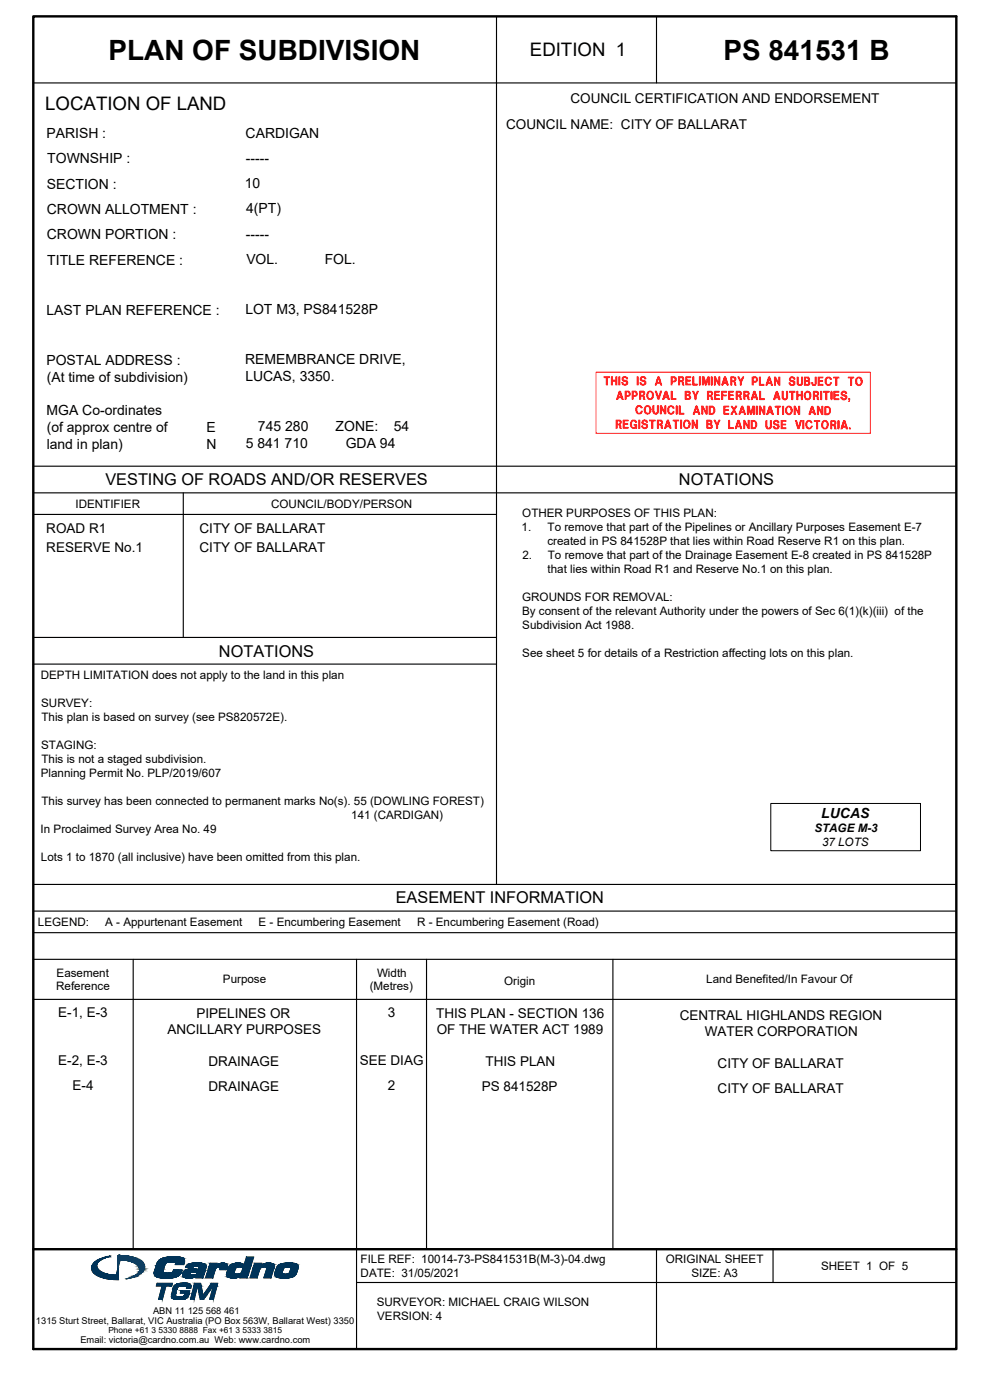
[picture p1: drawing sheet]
<svg xmlns="http://www.w3.org/2000/svg" width="297mm" height="420mm" viewBox="0 0 297 420" stroke-linecap="round" stroke-linejoin="round" font-family="sans-serif">
<defs><g id="words">
<g font-size="8.4">
<text x="32.6" y="17.9">PLAN OF SUBDIVISION</text>
<text x="217" y="17.9">PS 841531 B</text>
</g>
<g font-size="5.6">
<text x="159" y="16.9">EDITION 1</text>
<text x="13.6" y="32.9">LOCATION OF LAND</text>
</g>
<g font-size="4.9">
<text x="31.6" y="145.6">VESTING OF ROADS AND/OR RESERVES</text>
<text x="203.7" y="145.6">NOTATIONS</text>
<text x="65.7" y="197.1">NOTATIONS</text>
<text x="118.7" y="271.1">EASEMENT INFORMATION</text>
</g>
<g font-size="4.2">
<text x="13.9" y="41.4">PARISH :</text>
<text x="73.7" y="41.4">CARDIGAN</text>
<text x="14.2" y="49">TOWNSHIP :</text>
<text x="73.8" y="49">-----</text>
<text x="14.1" y="56.6">SECTION :</text>
<text x="73.4" y="56.5">10</text>
<text x="14.1" y="64.2">CROWN ALLOTMENT :</text>
<text x="73.9" y="64">4(PT)</text>
<text x="14.1" y="71.8">CROWN PORTION :</text>
<text x="73.8" y="71.6">-----</text>
<text x="14.2" y="79.4">TITLE REFERENCE :</text>
<text x="73.9" y="79.1">VOL.</text>
<text x="97.4" y="79.1">FOL.</text>
<text x="14" y="94.5">LAST PLAN REFERENCE :</text>
<text x="73.6" y="94.2">LOT M3, PS841528P</text>
<text x="13.9" y="109.5">POSTAL ADDRESS :</text>
<text x="73.6" y="109.3">REMEMBRANCE DRIVE,</text>
<text x="14" y="114.6">(At time of subdivision)</text>
<text x="73.6" y="114.3">LUCAS, 3350.</text>
<text x="14" y="124.6">MGA Co-ordinates</text>
<text x="14" y="129.7">(of approx centre of</text>
<text x="61.9" y="129.7">E</text>
<text x="77.4" y="129.4">745 280</text>
<text x="100.7" y="129.4">ZONE:</text>
<text x="118.2" y="129.4">54</text>
<text x="14" y="134.8">land in plan)</text>
<text x="61.9" y="134.8">N</text>
<text x="73.7" y="134.4">5 841 710</text>
<text x="103.7" y="134.4">GDA 94</text>
<text x="246.4" y="245.4">LUCAS</text>
</g>
<g font-size="4.1">
<text x="171.2" y="30.8">COUNCIL CERTIFICATION AND ENDORSEMENT</text>
<text x="151.9" y="38.8">COUNCIL NAME: CITY OF BALLARAT</text>
<text x="13.9" y="160.1">ROAD R1</text>
<text x="59.9" y="160.1">CITY OF BALLARAT</text>
<text x="13.9" y="165.8">RESERVE No.1</text>
<text x="59.9" y="165.8">CITY OF BALLARAT</text>
<text x="17.5" y="305.3">E-1, E-3</text>
<text x="59" y="305.5">PIPELINES OR</text>
<text x="116.3" y="305.3">3</text>
<text x="130.9" y="305.5">THIS PLAN - SECTION 136</text>
<text x="50.2" y="310.4">ANCILLARY PURPOSES</text>
<text x="131" y="310.4">OF THE WATER ACT 1989</text>
<text x="204" y="306.1">CENTRAL HIGHLANDS REGION</text>
<text x="211.5" y="311">WATER CORPORATION</text>
<text x="17.5" y="319.7">E-2, E-3</text>
<text x="62.6" y="319.8">DRAINAGE</text>
<text x="107.9" y="319.7">SEE DIAG</text>
<text x="145.7" y="319.9">THIS PLAN</text>
<text x="215.3" y="320.4">CITY OF BALLARAT</text>
<text x="21.8" y="327.1">E-4</text>
<text x="62.6" y="327.3">DRAINAGE</text>
<text x="116.4" y="327.2">2</text>
<text x="144.6" y="327.4">PS 841528P</text>
<text x="215.3" y="327.9">CITY OF BALLARAT</text>
</g>
<g font-size="3.5">
<text x="22.6" y="152.4">IDENTIFIER</text>
<text x="81.4" y="152.4">COUNCIL/BODY/PERSON</text>
<text x="156.7" y="155.2">OTHER PURPOSES OF THIS PLAN:</text>
<text x="156.5" y="159.4">1.</text>
<text x="164.3" y="159.4">To remove that part of the Pipelines or Ancillary Purposes Easement E-7</text>
<text x="156.8" y="167.9">2.</text>
<text x="164.3" y="163.7">created in PS 841528P that lies within Road Reserve R1 on this plan.</text>
<text x="164.4" y="167.9">To remove that part of the Drainage Easement E-8 created in PS 841528P</text>
<text x="164.3" y="172">that lies within Road R1 and Reserve No.1 on this plan.</text>
<text x="156.6" y="184.6">By consent of the relevant Authority under the powers of Sec 6(1)(k)(iii) of the</text>
<text x="156.7" y="180.4">GROUNDS FOR REMOVAL:</text>
<text x="156.7" y="188.8">Subdivision Act 1988.</text>
<text x="156.7" y="197.2">See sheet 5 for details of a Restriction affecting lots on this plan.</text>
<text x="12.2" y="203.8">DEPTH LIMITATION does not apply to the land in this plan</text>
<text x="12.4" y="212.2">SURVEY:</text>
<text x="12.4" y="216.4">This plan is based on survey (see PS820572E).</text>
<text x="12.4" y="224.8">STAGING:</text>
<text x="12.2" y="233.1">Planning Permit No. PLP/2019/607</text>
<text x="12.4" y="228.9">This is not a staged subdivision.</text>
<text x="12.4" y="241.5">This survey has been connected to permanent marks No(s). 55 (DOWLING FOREST)</text>
<text x="105.4" y="245.7">141 (CARDIGAN)</text>
<text x="12.2" y="249.9">In Proclaimed Survey Area No. 49</text>
<text x="244.3" y="249.8">STAGE M-3</text>
<text x="246.6" y="254">37 LOTS</text>
<text x="12.3" y="258.3">Lots 1 to 1870 (all inclusive) have been omitted from this plan.</text>
<text x="11.4" y="277.9">LEGEND:</text>
<text x="31.6" y="277.9">A - Appurtenant Easement</text>
<text x="77.6" y="277.9">E - Encumbering Easement</text>
<text x="125.1" y="277.9">R - Encumbering Easement (Road)</text>
<text x="17" y="293.2">Easement</text>
<text x="113.1" y="293.2">Width</text>
<text x="16.8" y="297.2">Reference</text>
<text x="66.9" y="295.1">Purpose</text>
<text x="110.9" y="297.2">(Metres)</text>
<text x="151.3" y="295.5">Origin</text>
<text x="211.9" y="295.1">Land Benefited/In Favour Of</text>
<text x="108.2" y="379.1">FILE REF: 10014-73-PS841531B(M-3)-04.dwg</text>
<text x="108.2" y="383.4">DATE: 31/05/2021</text>
<text x="199.8" y="379.1">ORIGINAL SHEET</text>
<text x="207.5" y="383.1">SIZE: A3</text>
<text x="246.3" y="381.1">SHEET 1 OF 5</text>
<text x="113" y="391.9">SURVEYOR: MICHAEL CRAIG WILSON</text>
<text x="113.2" y="396.1">VERSION: 4</text>
</g>
<g font-size="2.8">
<text x="45.9" y="394.3">ABN 11 125 568 461</text>
<text x="10.8" y="397.3">1315 Sturt Street, Ballarat, VIC Australia (PO Box 563W, Ballarat West) 3350</text>
<text x="24.1" y="403.1">Email: victoria@cardno.com.au Web: www.cardno.com</text>
</g>
<text font-size="2.5" x="32.5" y="400.2">Phone +61 3 5330 8888 Fax +61 3 5333 3815</text>
</g></defs>
<path d="M10 4.9h276.9v400h-276.9zM10 374.9h276.9" fill="none" stroke="#000" stroke-width=".72"/>
<g fill="none" stroke="#000" stroke-width=".34">
<path d="M149 4.9v20h-139M197 4.9v20h89.9M197 24.9h-48v240.5h-139M10 139.9h276.9M10 147.9h276.9M10 154.4h139M55 147.9v43.4M10 191.3h139M10 199.3h139M10 273.4h276.9M10 279.9h276.9M149 265.4h137.9"/>
<path d="M10 287.9h276.9M10 299.9h276.9M40 287.9v87M107 287.9v97M128 287.9v87M183.9 287.9v87M197 374.9v30M231.9 374.9v10M286.9 384.9h-179.9v20"/>
</g>
<g fill="none" stroke="#ff2424" stroke-width=".3">
<path d="M178.8 111.7h82.4v18.3h-82.4zM181.3 113.2h1.5M182.1 113.3l-.1 2.2v-2.2h-.8v-.2h1.7v.2h-.7v2.2h-.3v-2.2M183.4 113.1h.4v1h1v-1h.3v2.4h-.3v-1.1h-1v1.1h-.4zM183.6 115.5v-2.3l.1 2.3M183.7 114.2h1.1M184.9 115.5v-2.3l.1 2.3M185.5 119.3h1M185.5 119.2h.9M185.6 119.1h.8M185.7 113.1h.3v2.4h-.3zM185.8 115.5v-2.3l.1 2.3"/>
<path d="M186 117.5l.9 2.3-.8-2.3-.9 2.3 .7-2.3 .7 2.4h.4l-.8-2.5h-.4l-.8 2.5h.3l.7-2M186.8 113.2a.88 .88 0 0 1 1.5 .5h-.3a.48 .48 0 0 0-.7-.5 .48 .48 0 0 0-.1 .8l.7 .2a.81 .81 0 0 1-.1 1.4 .81 .81 0 0 1-1.2-.7h.3a.5 .5 0 0 0 .7 .4 .5 .5 0 0 0 .2-.7l-1-.5-.2-.5zM187.5 117.4h1a.79 .79 0 0 1 .6 .8 .79 .79 0 0 1-.6 .8h-.6v.8h-.4zM187.7 117.6v2.1v-2.2h.8a.67 .67 0 0 1 .5 .7 .67 .67 0 0 1-.5 .6h-.8M187.9 117.6h.5a.54 .54 0 0 1 .4 .6 .54 .54 0 0 1-.4 .5h-.5zM188.1 113.7a.58 .58 0 0 0-.9-.5 .58 .58 0 0 0 0 1l.8 .2a.72 .72 0 0 1-.3 1.1 .72 .72 0 0 1-1-.6M188.2 113.7a.69 .69 0 0 0-1-.6 .69 .69 0 0 0 0 1.2l.6 .1a.61 .61 0 0 1-.1 1.1 .61 .61 0 0 1-.9-.6M188.4 117.6a.64 .64 0 0 1 .5 .6 .64 .64 0 0 1-.5 .6M189.9 117.6l-.2 2.1v-2.2h.9a.68 .68 0 0 1 .5 .7 .68 .68 0 0 1-.5 .6h-.7M189.9 119v.8h-.2v-2.4h.9a.8 .8 0 0 1 .6 .8 .8 .8 0 0 1-.6 .8h-.6M189.9 117.6h.6a.53 .53 0 0 1 .4 .6 .53 .53 0 0 1-.4 .5h-.6zM190.5 117.6a.65 .65 0 0 1 .5 .6 .65 .65 0 0 1-.5 .6"/>
<path d="M191.1 113.1h.4v2.4h-.4zM191.3 115.5v-2.3v2.3M192.1 118.7h.7a.67 .67 0 0 0 .6-.6 .67 .67 0 0 0-.4-.7h-1.1v2.4h.3v-1a.79 .79 0 0 1 .9 1l.4 .1-.2-.9-.5-.3M192.1 117.6l-.1 2.2v-2.3l1.1 .1 .3 .4-.3 .5M192.2 117.6h.6a.48 .48 0 0 1 .4 .5 .48 .48 0 0 1-.4 .5h-.6zM192.3 113.2a.88 .88 0 0 1 1.5 .5h-.4a.48 .48 0 0 0-.6-.5 .48 .48 0 0 0-.2 .8l.7 .2a.81 .81 0 0 1 0 1.4 .81 .81 0 0 1-1.2-.7h.3a.5 .5 0 0 0 .6 .4 .5 .5 0 0 0 .3-.7l-1.2-.6zM192.7 118.7l.3 .2 .3 .9M192.8 117.6l.5 .3a.53 .53 0 0 1-.5 .8M193 118.9l.3 .2v.7M193.5 113.7a.59 .59 0 0 0-.8-.5 .59 .59 0 0 0-.1 1l.8 .2a.72 .72 0 0 1-.3 1.1 .72 .72 0 0 1-.9-.6M193.7 113.7a.7 .7 0 0 0-1.1-.6 .7 .7 0 0 0 0 1.2l.7 .1a.61 .61 0 0 1-.2 1.1 .61 .61 0 0 1-.8-.6M194.4 117.7a1.14 1.14 0 0 1 1.5 .1 1.14 1.14 0 0 1 0 1.5 1.02 1.02 0 0 1-1.3 .5 1.02 1.02 0 0 1-.5-1.3z"/>
<path d="M194.4 117.9l-.1 .3 .1 1.2M194.4 117.8a1.01 1.01 0 0 1 1.4 0 1.01 1.01 0 0 1 .1 1.4 .9 .9 0 0 1-1.2 .5 .9 .9 0 0 1-.5-1.2zM194.6 117.9a.67 .67 0 0 1 .8-.2 .67 .67 0 0 1 .3 .7v.5a.68 .68 0 0 1-.6 .8 .68 .68 0 0 1-.7-.8zM195.7 117.9l.1 .3-.1 1.2M196.6 117.4h.3l.7 1.9 .6-1.9h.3l-.8 2.4h-.3zM196.8 117.5l.7 2 .9-2-.7 2.3h-.2zM197.1 115h.9M197.1 114.9h.9M197.2 114.8h.8M197.6 113.2l.8 2.3-.7-2.3-1 2.3 .8-2.3 .7 2.4h.3l-.7-2.5h-.4l-.8 2.5h.3l.7-2.1M199.3 119.3h1M199.4 119.2h.9"/>
<path d="M199.4 119.1h.8M199.9 117.5l.8 2.3-.8-2.3-.9 2.3 .7-2.3 .8 2.4h.3l-.8-2.5h-.4l-.8 2.5h.4l.6-2M201.5 113.3l-.1 2.1v-2.2h.9a.67 .67 0 0 1 .5 .7 .67 .67 0 0 1-.5 .6h-.8M201.6 114.6v.9h-.3v-2.4h1a.8 .8 0 0 1 .6 .8 .8 .8 0 0 1-.6 .7h-.6M201.6 113.3h.5a.53 .53 0 0 1 .5 .6 .53 .53 0 0 1-.5 .5h-.5zM201.7 119.6v-2.2h-.3v2.5h1.4v-.3h-1.2l-.1-2.1v2.3h1.3M202.2 113.2a.67 .67 0 0 1 .5 .7 .67 .67 0 0 1-.5 .6M203.8 114.4h.7a.67 .67 0 0 0 .6-.6 .67 .67 0 0 0-.5-.7h-1v2.4h.3v-1a.9 .9 0 0 1 1 1.1l.2-.1a.87 .87 0 0 0-.6-1.1M203.8 113.3l-.1 2.2v-2.3h1.1l.3 .5-.3 .5M203.9 113.3h.6a.45 .45 0 0 1 .4 .5 .45 .45 0 0 1-.4 .4h-.6zM204.3 114.4l.5 .4 .1 .7M204.5 113.2l.4 .3a.51 .51 0 0 1-.4 .8"/>
<path d="M204.7 114.6l.3 .9M205.7 113.1h1.6v.2h-1.2v.8h1v.3h-1v.9h1.2v.2h-1.6zM205.8 117.6v2.1M205.9 118.6h.8a.66 .66 0 0 1 .6 .6 .66 .66 0 0 1-.6 .7h-1.1v-2.5h1a.58 .58 0 0 1 .5 .6 .58 .58 0 0 1-.5 .6M205.9 118.4h.5a.38 .38 0 0 0 .4-.3 .38 .38 0 0 0-.3-.4h-.6v1.9h.6a.47 .47 0 0 0 .4-.4 .47 .47 0 0 0-.4-.5M206 114.2h1.1M206 113.3v2.1M206.5 117.6l.4 .3-.1 .5M206.6 118.5a.47 .47 0 0 0 .4-.5 .47 .47 0 0 0-.4-.4h-.9v2.2h1a.54 .54 0 0 0 .4-.6 .54 .54 0 0 0-.4-.5h-.8M206.9 118.8l.1 .6-.5 .4M207.2 113.2h-1.3v2.2h1.3M207.8 117.4h.3l.6 1.2 .5-1.2h.3l-.7 1.5v1h-.3v-1z"/>
<path d="M207.9 117.5l.8 1.3 .7-1.3-.7 1.4v.9l-.1-.9zM208.2 115.3v-2.2h-.3v2.5h1.4v-.3h-1.2l-.1-2.1v2.2h1.3M209.8 113.1h.4v2.5h-.4zM210 115.5v-2.3l.1 2.3M210.7 113.1h.5l.6 2 .5-2h.6v2.5h-.3v-2.2l-.6 2.2h-.4l-.6-2.2v2.2h-.3zM210.8 113.2h.4l.6 2.1 .6-2.1h.4v2.2l-.2-2.1h-.1l-.6 2.2h-.2l-.8-2.2-.1 2.2zM212.5 117.6l-.1 2.2v-2.2h1.1l.2 .3-.2 .7M212.6 117.7h.5a.45 .45 0 0 1 .4 .4 .45 .45 0 0 1-.4 .5h-.5zM213 118.7l.4 .2 .2 .9M213.1 117.6l.5 .3a.57 .57 0 0 1-.5 .8l.6 .4 .2 .8-.4-.1a.78 .78 0 0 0-.9-.9v1h-.3v-2.5h1a.64 .64 0 0 1 .5 .7 .64 .64 0 0 1-.7 .6h-.6M213.4 118.9l.3 .9M213.4 113.1h.3v2.5h-.3z"/>
<path d="M213.5 115.5v-2.3l.1 2.3M214.3 113.1h.3l1 1.9v-1.9h.4v2.5h-.4l-1-2v2h-.3zM214.5 113.2v2.3M214.6 118.6h1.1M214.6 117.6v2.1M214.7 117.7v.7h1.1v.3h-1.1v.9h1.2v.3h-1.5v-2.5h1.5v.3h-1.1M215.7 113.2v2.2M215.9 113.2v2.3l-1.4-2.3-.1 2.3M215.9 117.6h-1.4v2.2h1.4M216.5 117.4h1.5v.3h-1.1l-.1 .8h1.1v.3h-1.1v1.1h-.3zM216.7 117.6v2.2M216.7 118.7h1.1"/>
<path d="M217 115.1h1M217.1 114.9h.9M217.1 114.8h.8M217.6 113.2l.8 2.3-.8-2.3-.9 2.3 .7-2.3 .8 2.4h.3l-.8-2.4h-.4l-.8 2.4h.4l.6-2.1M217.9 117.6h-1.3v2.2M218.6 117.4h1.5v.3h-1.2v.7h1.1v.3h-1.1v.9h1.2v.3h-1.5zM218.8 118.6h1.1M218.8 117.6v2.1M219.5 113.3l-.1 2.2v-2.3l1.1 .1 .2 .2-.2 .8M219.6 113.4h.5a.47 .47 0 0 1 .4 .4 .47 .47 0 0 1-.4 .5h-.5zM220 114.4l.3 .2 .3 .9M220 117.6h-1.3v2.2h1.3"/>
<path d="M220.1 113.3l.5 .3a.57 .57 0 0 1-.5 .8 .95 .95 0 0 1 .7 1.2h-.3a.79 .79 0 0 0-.9-1v1h-.4v-2.5h1.1a.67 .67 0 0 1 .5 .7 .67 .67 0 0 1-.7 .6h-.6M220.3 114.6l.4 .9M221.1 118.7h.6a.64 .64 0 0 0 .8-.5 .64 .64 0 0 0-.6-.8h-1v2.5h.3v-1a.9 .9 0 0 1 1 1l.2-.1a.93 .93 0 0 0-.7-1.1M221.1 117.6l-.1 2.2v-2.2h1.1l.2 .3-.2 .7M221.2 117.7h.5a.45 .45 0 0 1 .4 .4 .45 .45 0 0 1-.4 .5h-.5zM221.4 113.1h.3l.6 1.2 .5-1.2h.3l-.6 1.5v1h-.4v-1zM221.6 113.2l.7 1.3 .7-1.3-.7 1.4v.9l-.1-.9zM221.6 118.7l.5 .4 .1 .7M221.7 117.6l.5 .3a.53 .53 0 0 1-.4 .8M222 118.9l.3 .9M223.4 118.7h.7a.64 .64 0 0 0 .6-.6 .64 .64 0 0 0-.5-.7h-1v2.5h.3v-1a.9 .9 0 0 1 1 1l.2-.1a.93 .93 0 0 0-.6-1.1M223.4 117.6l-.1 2.2v-2.2h1.1l.3 .5-.3 .5"/>
<path d="M223.5 117.7h.6a.45 .45 0 0 1 .4 .4 .45 .45 0 0 1-.4 .5h-.6zM223.9 118.7l.5 .4 .1 .7M224.1 117.6l.4 .3a.53 .53 0 0 1-.4 .8M224.3 118.9l.3 .9M225.9 119.4h.9M225.9 113.3l-.1 2.1v-2.2h.9a.68 .68 0 0 1 .5 .7 .68 .68 0 0 1-.5 .7h-.8M225.9 119.3h.9M226 119.1h.7M226 114.7v.9h-.3v-2.5h1a.8 .8 0 0 1 .6 .8 .8 .8 0 0 1-.6 .8h-.6M226 113.4h.5a.53 .53 0 0 1 .5 .5 .53 .53 0 0 1-.5 .5h-.5zM226.4 117.5l.8 2.3-.8-2.3-.9 2.3 .7-2.3 .8 2.4h.3l-.8-2.5h-.4l-.7 2.5h.3l.7-2M226.6 113.3a.65 .65 0 0 1 .5 .6 .65 .65 0 0 1-.5 .7"/>
<path d="M228.1 115.4v-2.2h-.3v2.4h1.4v-.2h-1.2l-.1-2.2v2.3h1.3M228.2 119.7v-2.3h-.3v2.5h1.5v-.2h-1.3l-.1-2.2v2.3h1.3M230.3 115.1h1M230.4 115h.8M230.4 114.9h.8M230.8 113.2l.8 2.4-.7-2.4-.9 2.4 .7-2.4 .7 2.5h.4l-.8-2.5h-.4l-.8 2.5h.3l.7-2.1M232.4 113.2h.3l1 1.9v-1.9h.3v2.4h-.3l-1-1.9v1.9h-.3zM232.6 113.3v2.3M232.6 119.4h1M232.7 119.3h.9M232.7 119.1h.8M233.1 117.5l.8 2.3-.7-2.3-1 2.3 .8-2.3 .7 2.4h.4l-.8-2.4h-.4l-.8 2.4h.4l.6-2"/>
<path d="M233.8 113.2v2.3M233.9 113.2v2.4l-1.3-2.4-.1 2.4M234.7 117.4h.3v1.8a.51 .51 0 0 0 .5 .5 .51 .51 0 0 0 .5-.5v-1.8h.3v1.8a.83 .83 0 0 1-.8 .8 .83 .83 0 0 1-.8-.8zM234.9 119.2v-1.7l-.2 1.7a.74 .74 0 0 0 .8 .7 .74 .74 0 0 0 .7-.7v-1.7l-.1 1.7a.62 .62 0 0 1-.6 .6 .62 .62 0 0 1-.6-.5M236.9 117.6h1.6M237.2 113.2a.86 .86 0 0 1 1.3 .6h-.3a.47 .47 0 0 0-.7-.4 .47 .47 0 0 0-.1 .7l.7 .2a.81 .81 0 0 1-.1 1.4 .81 .81 0 0 1-1.2-.7l.3-.1a.5 .5 0 0 0 .7 .5 .5 .5 0 0 0 .2-.8l-.7-.1a.68 .68 0 0 1-.5-.6 .68 .68 0 0 1 .4-.7zM237.7 117.6v2.2v-2.1h-.8v-.3h1.6v.3h-.6v2.2h-.4v-2.2M238.3 113.7a.58 .58 0 0 0-.8-.4 .58 .58 0 0 0-.2 1l.9 .2a.71 .71 0 0 1-.2 1.1 .71 .71 0 0 1-1.1-.5v-.1M238.4 113.7a.7 .7 0 0 0-1-.5 .7 .7 0 0 0-.1 1.2l.7 .1a.61 .61 0 0 1-.1 1 .61 .61 0 0 1-.9-.5M239.1 117.4h.3v1.1h1v-1.1h.3v2.5h-.3v-1.2h-1v1.2h-.3zM239.1 113.2h.4v1.7a.51 .51 0 0 0 .5 .5 .51 .51 0 0 0 .5-.5v-1.7h.3v1.7a.83 .83 0 0 1-.8 .8 .83 .83 0 0 1-.9-.8zM239.2 119.8v-2.3l.1 2.3"/>
<path d="M239.4 114.9v-1.7l-.2 1.7a.74 .74 0 0 0 .8 .8 .74 .74 0 0 0 .7-.8v-1.7l-.1 1.7a.62 .62 0 0 1-.6 .6 .62 .62 0 0 1-.6-.5M239.4 118.6h1.1M240.5 119.8v-2.3l.1 2.3M241.6 113.4v2M241.6 117.7a1.14 1.14 0 0 1 1.5 .1 1.14 1.14 0 0 1 .1 1.6 1.02 1.02 0 0 1-1.4 .5 1.02 1.02 0 0 1-.5-1.3zM241.7 114.3h.8a.66 .66 0 0 1 .5 .7 .66 .66 0 0 1-.6 .7h-1.1v-2.5h1.1a.6 .6 0 0 1 .5 .5 .6 .6 0 0 1-.5 .6M241.7 114.2h.5a.41 .41 0 0 0 .4-.4 .41 .41 0 0 0-.4-.4h-.5v2h.6a.45 .45 0 0 0 .4-.5 .45 .45 0 0 0-.4-.4M241.7 117.9l-.2 .4 .2 1.2M241.7 117.9a1 1 0 0 1 1.3 0 1 1 0 0 1 .1 1.3 .91 .91 0 0 1-1.2 .6 .91 .91 0 0 1-.5-1.2zM241.8 117.9a.69 .69 0 0 1 .8-.2 .69 .69 0 0 1 .4 .7v.6a.68 .68 0 0 1-.7 .7 .68 .68 0 0 1-.7-.7zM242.2 113.3l.5 .3-.1 .6M242.4 114.2a.47 .47 0 0 0 .4-.4 .47 .47 0 0 0-.4-.5h-.9v2.2h.9a.54 .54 0 0 0 .5-.5 .54 .54 0 0 0-.5-.5h-.7"/>
<path d="M242.7 114.5v.7l-.4 .3M242.9 117.9l.2 .4-.2 1.2M243.6 114.9a.58 .58 0 0 0 .5 .7 .58 .58 0 0 0 .7-.5v-1.8l-.2 1.8a.45 .45 0 0 1-.4 .5 .45 .45 0 0 1-.4-.5v-.2M244.3 117.6l-.2 2.2v-2.2l1.3 .1 .1 .6-.3 .3M244.3 118.7h.6a.66 .66 0 0 0 .7-.6 .66 .66 0 0 0-.5-.7h-1v2.5h.2v-1a.94 .94 0 0 1 1 1h.4l-.3-.8-.5-.4M244.3 117.7h.6a.45 .45 0 0 1 .4 .5 .45 .45 0 0 1-.4 .4h-.6zM244.6 113.2h.3v1.9a.69 .69 0 0 1-.8 .6 .69 .69 0 0 1-.6-.9h.3v.3a.36 .36 0 0 0 .4 .4 .36 .36 0 0 0 .4-.4zM244.8 118.8l.4 .3 .2 .7M244.9 117.6l.5 .3a.53 .53 0 0 1-.5 .8M245.2 118.9l.3 .9M245.7 114.3h1.1M245.7 113.4v2"/>
<path d="M245.7 113.4v.8h1.1v.3h-1.1v.9h1.2v.3h-1.5v-2.5h1.5v.2h-1.1M246.2 117.4h.3v2.5h-.3zM246.3 119.8v-2.3l.1 2.3M246.8 113.3h-1.3v2.2h1.3M247.1 117.6h1.6M247.8 113.5a.96 .96 0 0 1 1.7 .3h-.4a.66 .66 0 0 0-.8-.4 .66 .66 0 0 0-.4 .8v.5a.66 .66 0 0 0 .5 .7 .66 .66 0 0 0 .8-.5h.3a1.02 1.02 0 0 1-1.3 .7 1.02 1.02 0 0 1-.7-1.3zM247.9 113.6l-.2 .4 .2 1.2M248 117.6l-.1 2.2v-2.1h-.8v-.3h1.7v.3h-.7v2.2h-.3v-2.2M249.1 113.5l.1 .2M249.3 114.9l-.2 .4M249.3 117.4h.3v2.5h-.3zM249.3 113.8a.9 .9 0 0 0-1.2-.4 .9 .9 0 0 0-.5 1.2 .86 .86 0 0 0 .7 1 .86 .86 0 0 0 1-.7"/>
<path d="M249.4 119.8v-2.3l.2 2.3M250.1 113.3h1.6M250.4 118.6h1.1M250.4 117.6v2.1M250.5 117.7v.8h1.1v.2h-1.1v1h1.2v.2h-1.5v-2.5h1.5v.3h-1.1M251 113.4l-.1 2.2v-2.1h-.8v-.3h1.7v.3h-.7v2.2h-.4v-2.2M251.6 117.6h-1.3v2.2h1.3M252.7 117.5a.86 .86 0 0 1 1.3 .6h-.3a.47 .47 0 0 0-.6-.5 .47 .47 0 0 0-.2 .8l.7 .2a.81 .81 0 0 1 0 1.3 .81 .81 0 0 1-1.3-.6l.3-.1a.5 .5 0 0 0 .7 .5 .5 .5 0 0 0 .2-.8l-.6-.2a.68 .68 0 0 1-.5-.5 .68 .68 0 0 1 .3-.7zM253.8 118.1a.58 .58 0 0 0-.8-.5 .58 .58 0 0 0-.1 .9l.8 .3a.71 .71 0 0 1-.2 1.1 .71 .71 0 0 1-1-.5l-.1-.1M253.9 118.1a.68 .68 0 0 0-1-.6 .68 .68 0 0 0 0 1.2l.6 .1a.61 .61 0 0 1-.1 1 .61 .61 0 0 1-.8-.5M254.6 113.3h1.5M254.6 119.6h.3v.3h-.3z"/>
<path d="M254.7 119.7l.1 .1zM254.8 119.9l-.1 .6 .2-.6M255.4 113.4l-.1 2.2v-2.1h-.8v-.3h1.7v.3h-.7v2.2h-.3v-2.2M257 113.5a1.14 1.14 0 0 1 1.5 .1 1.14 1.14 0 0 1 .1 1.5 1.07 1.07 0 0 1-1.5 .4 1.07 1.07 0 0 1-.3-1.5zM257.1 113.7l-.2 .3 .2 1.2M257.1 113.6a1.06 1.06 0 0 1 1.5 .2 1.06 1.06 0 0 1-.3 1.5 1.06 1.06 0 0 1-1.5-.2 1.06 1.06 0 0 1 .3-1.5zM257.2 113.6l.2-.1a1.05 1.05 0 0 1 1.1 .7 1.05 1.05 0 0 1-.6 1.2 .65 .65 0 0 1-.6-.1 .65 .65 0 0 1-.3-.6zM258.3 113.7l.2 .3-.2 1.2M185 127.4h.7a.67 .67 0 0 0 .7-.6 .67 .67 0 0 0-.5-.7h-1.1v2.4h.4v-1a.79 .79 0 0 1 .9 1l.3 .1-.2-.9-.5-.3M185 126.3v2.2v-2.3h1.1l.2 .3-.2 .7M185.2 126.3h.5a.47 .47 0 0 1 .4 .5 .47 .47 0 0 1-.4 .5h-.5zM185.6 127.4l.3 .2 .3 .9"/>
<path d="M185.7 126.2l.5 .4a.49 .49 0 0 1-.5 .7M185.9 127.6l.4 .9M187 126.1h1.5v.2h-1.2v.8h1v.3h-1v.9h1.2v.2h-1.5zM187.2 127.3h1.1M187.2 126.3v2.1M188.4 126.2h-1.3v2.2h1.3M189.5 126.5l-.1 .4 .1 1.2M189.7 126.2l.7-.1 .7 .6h-.4l-.3-.4a1.05 1.05 0 0 0-1.1 .8 1.05 1.05 0 0 0 .6 1.2 .66 .66 0 0 0 .9-.7h-.6v-.2h.8v1.2l-.2-.4a.96 .96 0 0 1-1.3 .2 .96 .96 0 0 1-.4-1.2zM190.3 127.5h.6v1l-.1-.5M190.7 126.4l.1 .3M190.9 126.7a.92 .92 0 0 0-1.2-.4 .92 .92 0 0 0-.5 1.1 .86 .86 0 0 0 .8 1.1 .86 .86 0 0 0 .9-.9M191.1 122a1 1 0 0 1 1.6 .4l-.5-.2a.66 .66 0 0 0-.7-.2 .66 .66 0 0 0-.4 .7v.5a.66 .66 0 0 0 .6 .8 .66 .66 0 0 0 .7-.6h.3a1.02 1.02 0 0 1-1.3 .8 1.02 1.02 0 0 1-.6-1.3z"/>
<path d="M191.2 122.2l-.2 .4 .2 1.1M191.6 126.1h.4v2.5h-.4zM191.7 128.5v-2.3l.2 2.3M192.3 122.1l.1 .2M192.5 123.5l-.2 .3M192.5 122.4a.9 .9 0 0 0-1.2-.5 .9 .9 0 0 0-.4 1.2 .86 .86 0 0 0 .7 1.1 .86 .86 0 0 0 1-.8M192.9 126.2a.88 .88 0 0 1 1.4 .5h-.4a.47 .47 0 0 0-.6-.4 .47 .47 0 0 0-.2 .7l.7 .3a.81 .81 0 0 1 0 1.3 .81 .81 0 0 1-1.2-.5l-.1-.3h.4a.5 .5 0 0 0 .6 .6 .5 .5 0 0 0 .2-.8l-.6-.2a.68 .68 0 0 1-.5-.6 .68 .68 0 0 1 .3-.6zM193.6 122a1.18 1.18 0 0 1 1.6 .3 1.18 1.18 0 0 1-.2 1.7 1.13 1.13 0 0 1-1.5-.2 1.13 1.13 0 0 1 0-1.5zM193.7 122.1a1.01 1.01 0 0 1 1.3 .1 1.01 1.01 0 0 1 .1 1.3 .9 .9 0 0 1-1.2 .6 .9 .9 0 0 1-.5-1.2zM193.7 122.2l-.2 .4 .2 1.2M193.8 122.2a.64 .64 0 0 1 .8-.2 .64 .64 0 0 1 .4 .7v.6a.68 .68 0 0 1-.7 .7 .68 .68 0 0 1-.7-.7zM194.1 126.7a.58 .58 0 0 0-.9-.5 .58 .58 0 0 0-.1 1l.8 .2a.71 .71 0 0 1-.3 1.1 .71 .71 0 0 1-.9-.6"/>
<path d="M194.1 126.7a.68 .68 0 0 0-1-.6 .68 .68 0 0 0 0 1.2l.7 .1a.62 .62 0 0 1-.2 1.1 .62 .62 0 0 1-.9-.6M194.9 122.2l.2 .4-.2 1.2M194.9 126.2h1.6M195.7 126.3v2.2v-2.1h-.8v-.3h1.7v.3h-.7v2.2h-.4v-2.2M195.9 121.8h.3v1.7a.51 .51 0 0 0 .5 .5 .51 .51 0 0 0 .5-.5v-1.7h.4v1.7a.85 .85 0 0 1-.9 .8 .85 .85 0 0 1-.8-.8zM196 121.8l.1 1.7a.64 .64 0 0 0 .6 .6 .64 .64 0 0 0 .7-.6v-1.7v1.7a.72 .72 0 0 1-.7 .7 .72 .72 0 0 1-.7-.7zM197.5 127.4h.6a.67 .67 0 0 0 .7-.6 .67 .67 0 0 0-.5-.7h-1.1v2.5h.4v-1.1a.82 .82 0 0 1 .9 1h.3a.93 .93 0 0 0-.7-1.1M197.5 126.3l-.1 2.2v-2.3l1.2 .2 .1 .3-.2 .6M197.6 126.4h.5a.45 .45 0 0 1 .4 .4 .45 .45 0 0 1-.4 .5h-.5zM198 127.4l.5 .4 .1 .7M198.1 126.2l.5 .4a.53 .53 0 0 1-.4 .7M198.1 121.8h.4l.9 1.9v-1.9h.4v2.4h-.4l-.9-1.9v1.9h-.4z"/>
<path d="M198.3 127.6l.3 .2 .1 .7M198.3 121.9v2.3M199.6 121.8v2.3M199.6 121.8v2.4l-1.3-2.4-.1 2.4M199.9 128.1h1M200 127.9h.8M200 127.8h.8M200.4 126.2l.9 2.3-.8-2.3-.9 2.3 .7-2.3 .7 2.4h.4l-.8-2.5h-.4l-.8 2.5h.3l.7-2.1M200.6 122a.99 .99 0 0 1 1.7 .5h-.4a.65 .65 0 0 0-.7-.5 .65 .65 0 0 0-.5 .8v.5a.67 .67 0 0 0 .5 .8 .67 .67 0 0 0 .8-.6h.3a1.02 1.02 0 0 1-1.3 .8 1.02 1.02 0 0 1-.7-1.4zM200.7 122.3l-.2 .3 .2 1.2M201.9 122.2l.1 .2M202 126.2h1.5"/>
<path d="M202.1 123.6l-.2 .3M202.1 122.4a.9 .9 0 0 0-1.2-.4 .9 .9 0 0 0-.5 1.1 .86 .86 0 0 0 .7 1.1 .86 .86 0 0 0 1-.7M202.8 126.3l-.1 2.2v-2.1h-.7v-.3h1.6v.3h-.7v2.2h-.3v-2.2M202.9 121.8h.3v2.5h-.3zM203 124.2v-2.3l.1 2.3M204.1 124v-2.2h-.3v2.5h1.4v-.3h-1.2l-.1-2.1v2.3h1.2M204.2 126.1h.3v2.5h-.3zM204.3 128.5v-2.3l.1 2.3M205.4 126.4a1.14 1.14 0 0 1 1.5 .1 1.14 1.14 0 0 1 0 1.6 1.06 1.06 0 0 1-1.5 .3 1.06 1.06 0 0 1-.3-1.5zM205.4 126.5a1 1 0 0 1 1.3 0 1 1 0 0 1 .1 1.3 .91 .91 0 0 1-1.1 .6 .91 .91 0 0 1-.6-1.2zM205.4 126.6l-.1 .4 .1 1.1M205.6 126.5a.66 .66 0 0 1 .7-.1 .66 .66 0 0 1 .4 .7 1.01 1.01 0 0 1-.6 1.3l-.5-.3-.2-.5z"/>
<path d="M206.7 126.6l.1 .4-.1 1.1M207.6 126.1h.4l1 2v-2h.3v2.5h-.3l-1-2v2h-.4zM207.9 126.2v2.3M208.5 123.8h1M208.5 123.7h.9M208.6 123.5h.8M209 121.9l.8 2.3-.7-2.3-1 2.3 .8-2.3 .7 2.4h.4l-.8-2.4h-.4l-.8 2.4h.3l.7-2M209.1 126.2v2.2M209.2 126.2v2.3l-1.5-2.3v2.3M210.5 121.8h.4l1 2v-2h.3v2.5h-.3l-1-2v2h-.4zM210.8 122v2.2M212 121.9v2.3"/>
<path d="M212.1 121.9v2.3l-1.3-2.3-.1 2.3M212.3 126.3v2.1M212.4 127.2h.5a.41 .41 0 0 0 .4-.4 .41 .41 0 0 0-.4-.4h-.5v1.9h.6a.46 .46 0 0 0 .4-.4 .46 .46 0 0 0-.4-.5M212.4 127.3h.8a.64 .64 0 0 1 .5 .7 .64 .64 0 0 1-.6 .6h-1.1v-2.5h1.1a.6 .6 0 0 1 .5 .6 .6 .6 0 0 1-.5 .6M212.8 121.9h.7a1.3 1.3 0 0 1 1 1.2 1.3 1.3 0 0 1-1 1.3h-.7zM212.9 122a1.2 1.2 0 0 1 1.4 .6 1.2 1.2 0 0 1-.4 1.6h-1zM212.9 126.2l.5 .4-.1 .6M213 122v2.2M213.1 122.1a.98 .98 0 0 1 1.1 1 .98 .98 0 0 1-1.1 1zM213.1 127.2a.48 .48 0 0 0 .4-.5 .48 .48 0 0 0-.4-.5h-.9v2.2h.9a.51 .51 0 0 0 .5-.5 .51 .51 0 0 0-.5-.5h-.7M213.4 127.5l.1 .4-.1 .4-.4 .1M214.1 122.3l.2 .4-.2 1.2"/>
<path d="M214.2 126.1h.4l.5 1.2 .6-1.2h.3l-.7 1.5v1h-.3v-1zM214.4 126.2l.7 1.3 .8-1.3-.7 1.4v.9l-.1-.9zM217.2 121.9h1.5v.2h-1.2v.8h1.1v.3h-1.1v.9h1.2v.3h-1.5zM217.4 123.1h1.1M217.4 122.1v2.1M218.6 122h-1.3v2.2h1.3M218.9 128.4v-2.2h-.3v2.4h1.4v-.2h-1.2l-.1-2.2v2.3h1.3M219.4 121.9h.3l1.4 2.5h-.2zM219.5 122l1.5 2.2zM220.7 121.9h.4l-1.5 2.5h-.3zM220.8 122l-1.3 2.2zM221.1 128.1h.9"/>
<path d="M221.1 128h.9M221.2 127.8h.8M221.6 126.2l.8 2.4-.7-2.4-1 2.4 .7-2.4 .8 2.5h.3l-.8-2.5h-.3l-.8 2.5h.3l.7-2.1M222.2 123.8h1M222.3 123.7h.8M222.3 123.6h.8M222.7 122l.9 2.3-.8-2.3-.9 2.3 .7-2.3 .8 2.4h.3l-.8-2.5h-.4l-.8 2.5h.3l.7-2.1M223.1 126.2h.3l1.1 1.9v-1.9h.3v2.4h-.3l-1.1-1.9v1.9h-.3zM223.4 126.3v2.3M224.2 121.9h.5l.6 2 .5-2h.6v2.5h-.3v-2.3l-.6 2.3h-.4l-.6-2.3v2.3h-.3zM224.3 122h.4l.6 2.1 .6-2.1h.4v2.2l-.2-2.2-.7 2.3h-.2l-.7-2.2-.2 2.2zM224.6 126.2v2.3"/>
<path d="M224.7 126.2v2.4l-1.3-2.4-.2 2.4M225.3 126.2h.8a1.3 1.3 0 0 1 .9 1.2 1.3 1.3 0 0 1-.9 1.3h-.8zM225.4 126.3a1.18 1.18 0 0 1 1.6 1.1 1.18 1.18 0 0 1-1.6 1.1zM225.6 126.4v2M226.1 126.4a1.03 1.03 0 0 1 .6 1.2 1.03 1.03 0 0 1-1 .8v-2h.4M226.7 126.7l.2 .3-.2 1.2M226.9 121.9h.3v2.5h-.3zM227 124.3v-2.3l.1 2.3M227.8 121.9h.3l1.1 1.9v-1.9h.3v2.5h-.3l-1.1-2v2h-.3zM228 122v2.3M229.2 122v2.2M229.4 122v2.3l-1.4-2.3-.1 2.3"/>
<path d="M229.8 126.2h.3v1.8a.51 .51 0 0 0 .5 .5 .51 .51 0 0 0 .5-.5v-1.8h.3v1.8a.83 .83 0 0 1-.8 .7 .83 .83 0 0 1-.8-.7zM229.9 126.3l.1 1.7a.61 .61 0 0 0 .6 .6 .61 .61 0 0 0 .6-.6v-1.7l.2 1.7a.74 .74 0 0 1-.8 .7 .74 .74 0 0 1-.7-.7zM230.5 123.9h1M230.6 123.7h.9M230.6 123.6h.8M231.1 122l.8 2.3-.8-2.3-.9 2.3 .7-2.3 .8 2.4h.3l-.8-2.5h-.4l-.8 2.5h.4l.6-2.1M232.2 126.4a.88 .88 0 0 1 1.5 .5h-.3a.48 .48 0 0 0-.7-.5 .48 .48 0 0 0-.1 .8l.7 .1a.81 .81 0 0 1-.1 1.4 .81 .81 0 0 1-1.2-.6l.3-.1a.5 .5 0 0 0 .7 .5 .5 .5 0 0 0 .2-.8l-1-.4-.1-.6zM232.6 122h1.6M233.5 122.1l-.1 2.2v-2.1h-.8v-.3h1.6v.3h-.6v2.2h-.3v-2.2M233.5 126.8a.58 .58 0 0 0-.8-.4 .58 .58 0 0 0-.2 .9l.9 .2a.72 .72 0 0 1-.3 1.1 .72 .72 0 0 1-1-.5M233.6 126.8a.7 .7 0 0 0-1-.6 .7 .7 0 0 0-.1 1.2l.7 .2a.61 .61 0 0 1-.1 1 .61 .61 0 0 1-.9-.6M234.5 127.4h1.2"/>
<path d="M234.5 126.4v2.1M234.7 126.4v.9h1v.2h-1v.9h1.1v.3h-1.5v-2.5h1.5v.2h-1.1M234.8 121.9h.3v2.5h-.3zM234.9 124.3v-2.3l.1 2.3M235.8 126.3h-1.4v2.2h1.4M236.1 122.3a1.01 1.01 0 0 1 1.3 .1 1.01 1.01 0 0 1 .1 1.3 .91 .91 0 0 1-1.2 .5 .91 .91 0 0 1-.5-1.2zM236.1 122.4l-.2 .4 .2 1.2M236.2 122a1.19 1.19 0 0 1 1.5 1.1 1.19 1.19 0 0 1-1.5 1.2 1.53 1.53 0 0 1 0-2.3zM236.2 122.3l.2-.1a.68 .68 0 0 1 1 .7v.5a.69 .69 0 0 1-.7 .8 .69 .69 0 0 1-.7-.8zM237.3 122.4l.2 .4-.2 1.2M238.3 121.9h.3l1 2v-2h.3v2.5h-.3l-1-2v2h-.3zM238.5 122v2.3"/>
<path d="M238.6 126.2h.4l.6 1.9 .6-1.9h.3l-.8 2.5h-.3zM238.8 126.3l.7 2.1 .9-2.1-.7 2.3h-.2zM239.7 122v2.3M239.8 122v2.3l-1.3-2.3-.1 2.3M240.9 126.2h.3v2.5h-.3zM241 128.6v-2.3l.1 2.3M242.1 126.5a.93 .93 0 0 1 1.6 .4h-.3l-.4-.5a.68 .68 0 0 0-.9 .8v.5a.66 .66 0 0 0 .5 .8 .66 .66 0 0 0 .8-.6h.3a1.02 1.02 0 0 1-1.3 .8 1.02 1.02 0 0 1-.6-1.4zM242.1 126.7l-.1 .3 .1 1.2M243.2 123.9h1M243.2 123.7h.9M243.3 126.6l.1 .2M243.3 123.6h.8"/>
<path d="M243.5 128l-.2 .3M243.5 126.8a.92 .92 0 0 0-1.1-.4 .92 .92 0 0 0-.5 1.2 .88 .88 0 0 0 .6 1 .88 .88 0 0 0 1.1-.7M243.7 122l.9 2.4-.8-2.4-1 2.4 .8-2.4 .7 2.4h.4l-.8-2.4h-.4l-.8 2.4h.3l.7-2M244.3 126.4h1.6M245.2 126.4l-.1 2.3v-2.2h-.8v-.3h1.7v.3h-.7v2.2h-.3v-2.2M245.2 121.9h.4l1 2v-2h.3v2.5h-.3l-1-1.9v1.9h-.4zM245.5 122v2.4M246.7 122v2.3M246.8 122v2.4l-1.3-2.4-.1 2.4M246.8 126.5a1.09 1.09 0 0 1 1.4 0 1.09 1.09 0 0 1 .3 1.4 1.02 1.02 0 0 1-1.3 .8 1.02 1.02 0 0 1-.7-1.4zM246.9 126.6a1.05 1.05 0 0 1 1.4 .3 1.05 1.05 0 0 1-.2 1.4 1.05 1.05 0 0 1-1.4-.2 1.05 1.05 0 0 1 .2-1.5zM246.9 126.7l-.2 .4 .2 1.1"/>
<path d="M247 126.7a.69 .69 0 0 1 .8-.2 .69 .69 0 0 1 .4 .7v.5a.69 .69 0 0 1-.7 .8 .69 .69 0 0 1-.7-.8zM247.6 122.1a1.21 1.21 0 0 1 1.4 .6 1.21 1.21 0 0 1-.4 1.5l-1 .1zM247.7 122.2v2M248.1 126.7l.2 .4-.2 1.1M248.2 122.2a1.03 1.03 0 0 1 .7 1.2 1.03 1.03 0 0 1-1.1 .8v-1.9h.4M248.2 122a1.3 1.3 0 0 1 1 1.2 1.3 1.3 0 0 1-1 1.3h-.7v-2.5h.7M248.8 122.5l.2 .4-.2 1.1M249.5 127.5h.6a.64 .64 0 0 0 .7-.5 .64 .64 0 0 0-.5-.8h-1v2.5h.3v-1.1a.95 .95 0 0 1 .9 1.1h.3a.93 .93 0 0 0-.7-1.2M249.5 126.4l-.2 2.3v-2.3l1.3 .1 .1 .3-.3 .6M249.6 126.5h.5a.45 .45 0 0 1 .4 .4 .45 .45 0 0 1-.4 .5h-.5zM250 127.6l.4 .3 .2 .8M250.1 126.4l.5 .3a.53 .53 0 0 1-.5 .8"/>
<path d="M250.4 127.7l.3 1M251.4 126.2h.4v2.5h-.4zM251.5 128.7v-2.4l.1 2.4M252.8 128.2h1M252.9 128.1h.8M252.9 127.9h.8M253.3 126.3l.8 2.4-.7-2.4-1 2.4 .8-2.4 .8 2.4h.3l-.8-2.5h-.4l-.8 2.5h.3l.7-2M254.8 128.4h.3v.3h-.3zM254.9 128.5l.1 .1z"/>
</g>
<g fill="none" stroke="#003358" stroke-width=".3">
<path d="M47.7 378.2a8.7 8.7 0 0 1 6.1-.9 1.41 1.41 0 0 1 1.5 .7 1.41 1.41 0 0 1-.1 1.5h-2.6a.68 .68 0 0 0-.2-.8 .68 .68 0 0 0-.8 0 1.63 1.63 0 0 0-2.2 1.2l-.3 .9a.76 .76 0 0 0-.1 1 .76 .76 0 0 0 .9 .3h1.1a.99 .99 0 0 0 1.1-1h2.6a3.2 3.2 0 0 1-3.8 2.4h-.2a6.1 6.1 0 0 1-4.3-.8l-.1-1.1 .9-2.5zM56 379.8a6.8 6.8 0 0 1 5.7-.2l.1 .8-1 3.1h-2.1l.3-.6a3.5 3.5 0 0 1-4.2 0 1.98 1.98 0 0 1 2.5-2.1h1.1l1 .5 .2-.8a.94 .94 0 0 0-1.5-.4l-.3 .3h-2.1zM63.1 379.1h2.1l-.3 .7a2.61 2.61 0 0 1 3.2-.3l-.2 1.5h-1.9l.1-.3a.67 .67 0 0 0-.6-.6 .67 .67 0 0 0-.7 .5l-1 2.9h-2.1zM69 379.8a3.4 3.4 0 0 1 4-.2l.2 .2 .8-2.5h2.1l-2 6.2h-2.1l.3-.8a3.3 3.3 0 0 1-4.2 .2v-1l.6-1.6zM76.4 379.1h2.1l-.2 .8a3.2 3.2 0 0 1 4-.3v.9l-1 3h-2.1l.9-2.9a1.25 1.25 0 0 0-2.2 .4l-.8 2.5h-2.1zM83.4 379.9a6.8 6.8 0 0 1 5.9-.3 3.1 3.1 0 0 1-3.4 3.9h-1.9a1.37 1.37 0 0 1-1.4-.7 1.37 1.37 0 0 1 .1-1.5zM47.1 385.1h4.6l-.2 .9h-1.7l-1.1 3.9h-1.1l1-3.9h-1.7zM53 387h.1M55.5 388.2h.1M55.7 385.1h.1M57.1 386.6h.1M57.2 381.9l.2-.1a1.64 1.64 0 0 1 1.7 .2 1.51 1.51 0 0 1-2.1 .3z"/>
<path d="M58.4 385.1h1.8l.7 3.6 2.6-3.6h1.8l-1.2 4.8h-1.2l1.2-4-3 4h-1l-.9-4-.9 4h-1.2zM68 380.7h.1M70.7 380.6l.7-.4a1.15 1.15 0 0 1 1.5 .4 1.6 1.6 0 0 1-.8 1.7 1.6 1.6 0 0 1-1.8-.2zM85.3 380.4l.8-.2a.77 .77 0 0 1 1.1 .5 1.61 1.61 0 0 1-.7 1.6 1.61 1.61 0 0 1-1.7 0v-.7z"/>
</g>
<path d="M51.6 377.2h1.1z" fill="#003358"/>
<path d="M51.6 377.2h1.1z" fill="none" stroke="#003358" stroke-width=".3"/>
<path d="M51.4 377.2h1.4zM51.6 377.2h1.2z" fill="#003358"/>
<path d="M51.4 377.2h1.4zM51.6 377.2h1.2z" fill="none" stroke="#003358" stroke-width=".3"/>
<path d="M51 377.2h2.3zM51.4 377.2h1.9z" fill="#003358"/>
<path d="M51 377.2h2.3zM51.4 377.2h1.9z" fill="none" stroke="#003358" stroke-width=".3"/>
<path d="M51 377.2l2.5 .1zM50.7 377.3h2.8z" fill="#003358"/>
<path d="M50.7 377.3h2.8zM51 377.2l2.5 .1z" fill="none" stroke="#003358" stroke-width=".3"/>
<path d="M50.3 377.3h3.5zM50.7 377.3h3.1z" fill="#003358"/>
<path d="M50.3 377.3h3.5zM50.7 377.3h3.1z" fill="none" stroke="#003358" stroke-width=".3"/>
<path d="M50.3 377.3h3.7zM50.1 377.3h3.9z" fill="#003358"/>
<path d="M50.1 377.3h3.9zM50.3 377.3h3.7z" fill="none" stroke="#003358" stroke-width=".3"/>
<path d="M50.1 377.3l4.2 .1zM49.8 377.4h4.5z" fill="#003358"/>
<path d="M49.8 377.4h4.5zM50.1 377.3l4.2 .1z" fill="none" stroke="#003358" stroke-width=".3"/>
<path d="M49.8 377.4h4.6zM49.5 377.4h4.9z" fill="#003358"/>
<path d="M49.5 377.4h4.9zM49.8 377.4h4.6z" fill="none" stroke="#003358" stroke-width=".3"/>
<path d="M49.5 377.4l5.2 .1zM49.2 377.5h5.5z" fill="#003358"/>
<path d="M49.2 377.5h5.5zM49.5 377.4l5.2 .1z" fill="none" stroke="#003358" stroke-width=".3"/>
<path d="M49.2 377.5h5.6zM49 377.5h5.8z" fill="#003358"/>
<path d="M49 377.5h5.8zM49.2 377.5h5.6z" fill="none" stroke="#003358" stroke-width=".3"/>
<path d="M49 377.5l5.9 .1zM48.8 377.6h6.1z" fill="#003358"/>
<path d="M48.8 377.6h6.1zM49 377.5l5.9 .1z" fill="none" stroke="#003358" stroke-width=".3"/>
<path d="M48.8 377.6l6.3 .1zM48.5 377.7h6.6z" fill="#003358"/>
<path d="M48.5 377.7h6.6zM48.8 377.6l6.3 .1z" fill="none" stroke="#003358" stroke-width=".3"/>
<path d="M48.5 377.7l6.7 .1zM48.3 377.8h6.9z" fill="#003358"/>
<path d="M48.3 377.8h6.9zM48.5 377.7l6.7 .1z" fill="none" stroke="#003358" stroke-width=".3"/>
<path d="M48.3 377.8l6.9 .2zM48.1 378h7.1z" fill="#003358"/>
<path d="M48.1 378h7.1zM48.3 377.8l6.9 .2z" fill="none" stroke="#003358" stroke-width=".3"/>
<path d="M48.1 378l7.2 .1zM47.9 378.1h7.4z" fill="#003358"/>
<path d="M47.9 378.1h7.4zM48.1 378l7.2 .1z" fill="none" stroke="#003358" stroke-width=".3"/>
<path d="M47.9 378.1l7.4 .1v-.1zM47.7 378.2h7.6l-7.4-.1z" fill="#003358"/>
<path d="M47.7 378.2l.2-.1 7.4 .1zM47.9 378.1h7.4v.1z" fill="none" stroke="#003358" stroke-width=".3"/>
<path d="M47.7 378.2l7.7 .2-.1-.2zM47.7 378.2l-.1 .2h7.8z" fill="#003358"/>
<path d="M47.7 378.2h7.6l.1 .2zM47.7 378.2l7.7 .2h-7.8z" fill="none" stroke="#003358" stroke-width=".3"/>
<path d="M47.6 378.4l7.8 .2v-.2zM47.6 378.4l-.2 .2h8z" fill="#003358"/>
<path d="M47.6 378.4h7.8v.2zM47.6 378.4l7.8 .2h-8z" fill="none" stroke="#003358" stroke-width=".3"/>
<path d="M47.4 378.6l8 .1zM47.4 378.7h8z" fill="#003358"/>
<path d="M47.4 378.7h8zM47.4 378.6l8 .1z" fill="none" stroke="#003358" stroke-width=".3"/>
<path d="M51.4 378.7h4zM51.4 378.7h4z" fill="#003358"/>
<path d="M51.4 378.7h4z" fill="none" stroke="#003358" stroke-width=".3"/>
<path d="M47.4 378.7h4zM47.4 378.7h3.9z" fill="#003358"/>
<path d="M47.4 378.7h3.9zM47.4 378.7h4z" fill="none" stroke="#003358" stroke-width=".3"/>
<path d="M51.6 378.7h3.8zM51.6 378.7h3.8z" fill="#003358"/>
<path d="M51.6 378.7h3.8z" fill="none" stroke="#003358" stroke-width=".3"/>
<path d="M47.4 378.7h3.9zM47.4 378.7h3.6z" fill="#003358"/>
<path d="M47.4 378.7h3.6zM47.4 378.7h3.9z" fill="none" stroke="#003358" stroke-width=".3"/>
<path d="M51.8 378.7h3.6zM51.8 378.7h3.6z" fill="#003358"/>
<path d="M51.8 378.7h3.6z" fill="none" stroke="#003358" stroke-width=".3"/>
<path d="M47.4 378.7h3.6zM47.4 378.7h3.3z" fill="#003358"/>
<path d="M47.4 378.7h3.3zM47.4 378.7h3.6z" fill="none" stroke="#003358" stroke-width=".3"/>
<path d="M52 378.7h3.4zM52 378.7h3.4z" fill="#003358"/>
<path d="M52 378.7h3.4z" fill="none" stroke="#003358" stroke-width=".3"/>
<path d="M52.2 378.7h3.2zM52.2 378.7h3.1z" fill="#003358"/>
<path d="M52.2 378.7h3.2zM52.2 378.7h3.1z" fill="none" stroke="#003358" stroke-width=".3"/>
<path d="M47.4 378.7h3.3zM47.4 378.7h3z" fill="#003358"/>
<path d="M47.4 378.7h3.3zM47.4 378.7h3z" fill="none" stroke="#003358" stroke-width=".3"/>
<path d="M52.3 378.7l3 .1zM52.3 378.7l3 .1z" fill="#003358"/>
<path d="M52.3 378.7l3 .1z" fill="none" stroke="#003358" stroke-width=".3"/>
<path d="M52.4 378.8h2.9zM52.4 378.8h2.9z" fill="#003358"/>
<path d="M52.4 378.8h2.9z" fill="none" stroke="#003358" stroke-width=".3"/>
<path d="M47.3 378.7h3.1zM47.3 378.7l2.9 .1z" fill="#003358"/>
<path d="M47.3 378.7h3.1zM47.3 378.7l2.9 .1z" fill="none" stroke="#003358" stroke-width=".3"/>
<path d="M52.5 378.8h2.8zM52.5 378.8h2.8z" fill="#003358"/>
<path d="M52.5 378.8h2.8z" fill="none" stroke="#003358" stroke-width=".3"/>
<path d="M47.3 378.8h2.9zM47.3 378.8l2.7 .1z" fill="#003358"/>
<path d="M47.3 378.8h2.9zM47.3 378.8l2.7 .1z" fill="none" stroke="#003358" stroke-width=".3"/>
<path d="M52.5 378.8l2.8 .1zM52.5 378.8l2.8 .1z" fill="#003358"/>
<path d="M52.5 378.8l2.8 .1z" fill="none" stroke="#003358" stroke-width=".3"/>
<path d="M47.2 378.9h2.8zM47.2 378.9l2.7 .1z" fill="#003358"/>
<path d="M47.2 378.9h2.8zM47.2 378.9l2.7 .1z" fill="none" stroke="#003358" stroke-width=".3"/>
<path d="M52.6 378.9h2.7zM52.6 378.9l2.7 .1z" fill="#003358"/>
<path d="M52.6 378.9h2.7zM52.6 378.9l2.7 .1z" fill="none" stroke="#003358" stroke-width=".3"/>
<path d="M47.2 379h2.7zM47.2 379l2.6 .1z" fill="#003358"/>
<path d="M47.2 379h2.7zM47.2 379l2.6 .1z" fill="none" stroke="#003358" stroke-width=".3"/>
<path d="M47.2 379.1h2.6zM47.2 379.1h2.6z" fill="#003358"/>
<path d="M47.2 379.1h2.6z" fill="none" stroke="#003358" stroke-width=".3"/>
<path d="M52.7 379l2.6 .1zM52.7 379l2.6 .1z" fill="#003358"/>
<path d="M52.7 379l2.6 .1z" fill="none" stroke="#003358" stroke-width=".3"/>
<path d="M47.1 379.1h2.7zM47.1 379.1l2.6 .1z" fill="#003358"/>
<path d="M47.1 379.1h2.7zM47.1 379.1l2.6 .1z" fill="none" stroke="#003358" stroke-width=".3"/>
<path d="M52.7 379.1h2.6zM52.7 379.1l2.5 .2z" fill="#003358"/>
<path d="M52.7 379.1h2.6zM52.7 379.1l2.5 .2z" fill="none" stroke="#003358" stroke-width=".3"/>
<path d="M47.1 379.2l2.5 .2 .1-.2zM47.1 379.2l-.1 .2h2.6z" fill="#003358"/>
<path d="M47.1 379.2h2.6l-.1 .2zM47.1 379.2l2.5 .2h-2.6z" fill="none" stroke="#003358" stroke-width=".3"/>
<path d="M52.7 379.3l2.5 .2v-.2zM52.7 379.3l-.1 .2h2.6z" fill="#003358"/>
<path d="M52.7 379.3h2.5v.2zM52.7 379.3l2.5 .2h-2.6z" fill="none" stroke="#003358" stroke-width=".3"/>
<path d="M47 379.4h2.6zM47 379.4l2.5 .2z" fill="#003358"/>
<path d="M47 379.4h2.6zM47 379.4l2.5 .2z" fill="none" stroke="#003358" stroke-width=".3"/>
<path d="M46.9 379.6h2.6zM46.9 379.6h2.6z" fill="#003358"/>
<path d="M46.9 379.6h2.6z" fill="none" stroke="#003358" stroke-width=".3"/>
<path d="M46.9 379.6l2.5 .3 .1-.3zM46.9 379.6v.3h2.5z" fill="#003358"/>
<path d="M46.9 379.6h2.6l-.1 .3zM46.9 379.6l2.5 .3h-2.5z" fill="none" stroke="#003358" stroke-width=".3"/>
<path d="M46.9 379.9l2.2 .9 .3-.9zM46.9 379.9l2.2 .9h-2.5z" fill="#003358" stroke="#003358" stroke-width=".3"/>
<path d="M46.6 380.8l2.4 .2 .1-.2zM46.6 380.8l-.1 .2h2.5z" fill="#003358"/>
<path d="M46.6 380.8h2.5l-.1 .2zM46.6 380.8l2.4 .2h-2.5z" fill="none" stroke="#003358" stroke-width=".3"/>
<path d="M46.5 381h2.5zM46.5 381l2.5 .2z" fill="#003358"/>
<path d="M46.5 381h2.5zM46.5 381l2.5 .2z" fill="none" stroke="#003358" stroke-width=".3"/>
<path d="M46.4 381.2l2.6 .1zM46.4 381.2l2.6 .1z" fill="#003358"/>
<path d="M46.4 381.2l2.6 .1z" fill="none" stroke="#003358" stroke-width=".3"/>
<path d="M52.1 381.1l2.5 .2 .1-.2zM52.1 381.1l-.1 .2h2.6z" fill="#003358"/>
<path d="M52.1 381.1h2.6l-.1 .2zM52.1 381.1l2.5 .2h-2.6z" fill="none" stroke="#003358" stroke-width=".3"/>
<path d="M46.4 381.3l2.5 .2 .1-.2zM46.4 381.3v.2h2.5z" fill="#003358"/>
<path d="M46.4 381.3h2.6l-.1 .2zM46.4 381.3l2.5 .2h-2.5z" fill="none" stroke="#003358" stroke-width=".3"/>
<path d="M52 381.3l2.5 .2 .1-.2zM52 381.3l-.1 .2h2.6z" fill="#003358"/>
<path d="M51.9 381.5h2.6zM52 381.3h2.6l-.1 .2zM52 381.3l2.5 .2h-2.6z" fill="none" stroke="#003358" stroke-width=".3"/>
<path d="M46.4 381.5l2.5 .1zM46.4 381.5l2.5 .1z" fill="#003358"/>
<path d="M46.3 381.6h2.6zM46.4 381.5l2.5 .1z" fill="none" stroke="#003358" stroke-width=".3"/>
<path d="M51.9 381.5h2.6zM51.9 381.5v.1h2.6z" fill="#003358"/>
<path d="M51.9 381.5h2.6zM51.9 381.5l2.6 .1h-2.6z" fill="none" stroke="#003358" stroke-width=".3"/>
<path d="M51.9 381.6l2.6 .1zM51.9 381.6l2.6 .1z" fill="#003358"/>
<path d="M51.9 381.6l2.6 .1z" fill="none" stroke="#003358" stroke-width=".3"/>
<path d="M46.3 381.6l2.7 .2-.1-.2zM46.3 381.6v.2h2.7z" fill="#003358"/>
<path d="M46.3 381.6h2.6l.1 .2zM46.3 381.6l2.7 .2h-2.7z" fill="none" stroke="#003358" stroke-width=".3"/>
<path d="M51.9 381.7h2.6zM51.9 381.7l2.5 .1z" fill="#003358"/>
<path d="M51.9 381.7h2.6zM51.9 381.7l2.5 .1z" fill="none" stroke="#003358" stroke-width=".3"/>
<path d="M46.3 381.8h2.8zM46.3 381.8h2.8z" fill="#003358"/>
<path d="M46.3 381.8h2.8z" fill="none" stroke="#003358" stroke-width=".3"/>
<path d="M51.8 381.8h2.6zM51.7 381.8h2.7z" fill="#003358"/>
<path d="M51.7 381.8h2.7zM51.8 381.8h2.6z" fill="none" stroke="#003358" stroke-width=".3"/>
<path d="M51.7 381.8l2.7 .1zM51.7 381.8l2.7 .1z" fill="#003358"/>
<path d="M51.6 381.9h2.8zM51.7 381.8l2.7 .1z" fill="none" stroke="#003358" stroke-width=".3"/>
<path d="M46.3 381.8l2.8 .1zM46.3 381.8l2.8 .1z" fill="#003358"/>
<path d="M46.3 381.8l2.8 .1z" fill="none" stroke="#003358" stroke-width=".3"/>
<path d="M46.3 381.9h2.9zM46.3 381.9h2.9z" fill="#003358"/>
<path d="M46.3 381.9h2.9z" fill="none" stroke="#003358" stroke-width=".3"/>
<path d="M51.6 381.9h2.8zM51.5 381.9h2.9z" fill="#003358"/>
<path d="M51.5 381.9h2.9zM51.6 381.9h2.8z" fill="none" stroke="#003358" stroke-width=".3"/>
<path d="M51.5 381.9h2.9zM51.4 382h2.9z" fill="#003358"/>
<path d="M51.4 382h2.9zM51.5 381.9h2.9z" fill="none" stroke="#003358" stroke-width=".3"/>
<path d="M46.3 381.9l3.1 .1zM46.3 381.9l3.1 .1z" fill="#003358"/>
<path d="M46.3 381.9l3.1 .1z" fill="none" stroke="#003358" stroke-width=".3"/>
<path d="M51.3 382h3zM51.4 382h2.9z" fill="#003358"/>
<path d="M51.3 382h3zM51.4 382h2.9z" fill="none" stroke="#003358" stroke-width=".3"/>
<path d="M51.3 382l3 .1zM51.2 382.1h3.1z" fill="#003358"/>
<path d="M51.2 382.1h3.1zM51.3 382l3 .1z" fill="none" stroke="#003358" stroke-width=".3"/>
<path d="M46.3 382l3.3 .1zM46.3 382l3.3 .1z" fill="#003358"/>
<path d="M46.3 382l3.3 .1z" fill="none" stroke="#003358" stroke-width=".3"/>
<path d="M51 382.1h3.3zM51.2 382.1h3.1z" fill="#003358"/>
<path d="M51 382.1h3.3zM51.2 382.1h3.1z" fill="none" stroke="#003358" stroke-width=".3"/>
<path d="M46.3 382.1h3.6zM46.3 382.1h3.6z" fill="#003358"/>
<path d="M46.3 382.1h3.6z" fill="none" stroke="#003358" stroke-width=".3"/>
<path d="M51 382.1h3.3zM50.5 382.1h3.8z" fill="#003358"/>
<path d="M50.5 382.1h3.8zM50.8 382.1h3.5zM50.8 382.1h3.5M51 382.1h3.3z" fill="none" stroke="#003358" stroke-width=".3"/>
<path d="M46.3 382.1h3.9zM46.3 382.1h3.9z" fill="#003358"/>
<path d="M46.3 382.1h3.9z" fill="none" stroke="#003358" stroke-width=".3"/>
<path d="M50.2 382.1h4.1zM50.5 382.1h3.8z" fill="#003358"/>
<path d="M50.2 382.1h4.1zM50.5 382.1h3.8z" fill="none" stroke="#003358" stroke-width=".3"/>
<path d="M46.3 382.1h3.9zM46.3 382.1h3.9z" fill="#003358"/>
<path d="M46.3 382.1h3.9z" fill="none" stroke="#003358" stroke-width=".3"/>
<path d="M46.3 382.1h8zM46.3 382.1l7.9 .1z" fill="#003358"/>
<path d="M46.3 382.1h8zM46.3 382.1l7.9 .1z" fill="none" stroke="#003358" stroke-width=".3"/>
<path d="M46.3 382.2h7.9zM46.3 382.2h7.9z" fill="#003358"/>
<path d="M46.3 382.2h7.9z" fill="none" stroke="#003358" stroke-width=".3"/>
<path d="M46.3 382.2h7.9zM46.3 382.2l7.8 .2z" fill="#003358"/>
<path d="M46.3 382.2h7.9zM46.3 382.2l7.8 .2z" fill="none" stroke="#003358" stroke-width=".3"/>
<path d="M46.3 382.4l7.7 .1 .1-.1zM46.3 382.4v.1h7.7z" fill="#003358"/>
<path d="M46.3 382.5h7.7zM46.3 382.4h7.8l-.1 .1zM46.3 382.4l7.7 .1h-7.7zM46.3 382.5h7.7" fill="none" stroke="#003358" stroke-width=".3"/>
<path d="M46.4 382.5h7.6zM46.4 382.5l7.4 .2z" fill="#003358"/>
<path d="M46.4 382.5h7.6zM46.4 382.5l7.4 .2z" fill="none" stroke="#003358" stroke-width=".3"/>
<path d="M46.4 382.7h7.4zM46.4 382.7h7.3z" fill="#003358"/>
<path d="M46.4 382.7h7.4zM46.4 382.7h7.3z" fill="none" stroke="#003358" stroke-width=".3"/>
<path d="M46.4 382.7h7.3zM46.4 382.7l7.2 .1z" fill="#003358"/>
<path d="M46.4 382.7h7.3zM46.4 382.7l7.2 .1z" fill="none" stroke="#003358" stroke-width=".3"/>
<path d="M46.5 382.8h7.1zM46.5 382.8l7 .1z" fill="#003358"/>
<path d="M46.5 382.8h7.1zM46.5 382.8l7 .1z" fill="none" stroke="#003358" stroke-width=".3"/>
<path d="M46.6 382.9h6.9zM46.6 382.9h6.8z" fill="#003358"/>
<path d="M46.6 382.9h6.8zM46.6 382.9h6.9z" fill="none" stroke="#003358" stroke-width=".3"/>
<path d="M46.6 382.9h6.8zM46.6 382.9l6.6 .2z" fill="#003358"/>
<path d="M46.6 382.9h6.8zM46.6 382.9l6.6 .2zM46.8 383.1h6.4z" fill="none" stroke="#003358" stroke-width=".3"/>
<path d="M46.8 383.1h6.4zM46.8 383.1l6.1 .1z" fill="#003358"/>
<path d="M46.8 383.1h6.4zM46.8 383.1l6.1 .1z" fill="none" stroke="#003358" stroke-width=".3"/>
<path d="M47 383.2h5.9zM47 383.2h5.9z" fill="#003358"/>
<path d="M47 383.2h5.9z" fill="none" stroke="#003358" stroke-width=".3"/>
<path d="M47 383.2h5.9zM47 383.2l5.6 .1z" fill="#003358"/>
<path d="M47 383.2h5.9zM47 383.2l5.6 .1z" fill="none" stroke="#003358" stroke-width=".3"/>
<path d="M47.3 383.3h5.3zM47.3 383.3l5.1 .1z" fill="#003358"/>
<path d="M47.3 383.3h5.3zM47.3 383.3l5.1 .1z" fill="none" stroke="#003358" stroke-width=".3"/>
<path d="M47.5 383.4h4.9zM47.5 383.4h4.7z" fill="#003358"/>
<path d="M47.5 383.4h4.9zM47.5 383.4h4.7z" fill="none" stroke="#003358" stroke-width=".3"/>
<path d="M47.6 383.4h4.6zM47.6 383.4h4.5z" fill="#003358"/>
<path d="M47.6 383.4h4.6zM47.6 383.4h4.5z" fill="none" stroke="#003358" stroke-width=".3"/>
<path d="M47.8 383.4h4.3zM47.8 383.4l4 .1z" fill="#003358"/>
<path d="M47.8 383.4h4.3zM47.8 383.4l4 .1z" fill="none" stroke="#003358" stroke-width=".3"/>
<path d="M48.2 383.5h3.6zM48.2 383.5h3.4z" fill="#003358"/>
<path d="M48.2 383.5h3.6zM48.2 383.5h3.4z" fill="none" stroke="#003358" stroke-width=".3"/>
<path d="M48.3 383.5h3.3zM48.3 383.5h3.2z" fill="#003358"/>
<path d="M48.3 383.5h3.3zM48.3 383.5h3.2z" fill="none" stroke="#003358" stroke-width=".3"/>
<path d="M48.5 383.5h3zM48.5 383.5h2.7z" fill="#003358"/>
<path d="M48.5 383.5h3zM48.5 383.5h2.7z" fill="none" stroke="#003358" stroke-width=".3"/>
<path d="M48.9 383.5h2.3zM49.1 383.5h1.8zM49.1 383.5h1.8zM48.9 383.5h2z" fill="#003358"/>
<path d="M48.9 383.5h2.3zM48.9 383.5h2zM49.1 383.5h1.8z" fill="none" stroke="#003358" stroke-width=".3"/>
<path d="M49.1 383.5h1.8zM49.1 383.5h1.6z" fill="#003358"/>
<path d="M49.1 383.5h1.8zM49.1 383.5h1.6z" fill="none" stroke="#003358" stroke-width=".3"/>
<path d="M50 383.5h.4zM49.8 383.5h.6z" fill="#003358"/>
<path d="M49.8 383.5h.6zM50 383.5h.4z" fill="none" stroke="#003358" stroke-width=".3"/>
<path d="M49.8 383.5h.9z" fill="#003358"/>
<path d="M49.8 383.5h.9z" fill="none" stroke="#003358" stroke-width=".3"/>
<g fill="#003358" stroke="#003358" stroke-width=".3">
<path d="M47.1 385.1l4.4 .9 .2-.9zM47.1 385.1l4.4 .9h-4.6z"/>
<path d="M48.6 386l.1 3.9 1.1-3.9zM48.6 386l.1 3.9h-1.1z"/>
</g>
<path d="M54.9 385.1h.8z" fill="#003358"/>
<path d="M54.9 385.1h.8z" fill="none" stroke="#003358" stroke-width=".3"/>
<path d="M54.9 385.1h1.4zM54.2 385.1h2.1z" fill="#003358"/>
<path d="M54.2 385.1h2.1zM54.9 385.1h1.4z" fill="none" stroke="#003358" stroke-width=".3"/>
<path d="M54.2 385.1l2.2 .1zM54 385.2h2.4z" fill="#003358"/>
<path d="M54 385.2h2.4zM54.2 385.1l2.2 .1z" fill="none" stroke="#003358" stroke-width=".3"/>
<path d="M53.8 385.2h2.6zM54 385.2h2.4z" fill="#003358"/>
<path d="M53.8 385.2h2.6zM54 385.2h2.4z" fill="none" stroke="#003358" stroke-width=".3"/>
<path d="M53.7 385.2h2.8zM53.8 385.2h2.7z" fill="#003358"/>
<path d="M53.7 385.2h2.8zM53.8 385.2h2.7z" fill="none" stroke="#003358" stroke-width=".3"/>
<path d="M53.7 385.2h2.8zM53.7 385.2h2.8z" fill="#003358"/>
<path d="M53.7 385.2h2.8z" fill="none" stroke="#003358" stroke-width=".3"/>
<path d="M53.7 385.2h2.9zM53.6 385.2h3z" fill="#003358"/>
<path d="M53.6 385.2h3zM53.7 385.2h2.9z" fill="none" stroke="#003358" stroke-width=".3"/>
<path d="M53.5 385.2h3.1zM53.5 385.2h3.1zM53.6 385.2h3z" fill="#003358"/>
<path d="M53.5 385.2h3.1zM53.5 385.2h3.1M53.6 385.2h3z" fill="none" stroke="#003358" stroke-width=".3"/>
<path d="M53.4 385.2h3.3zM53.5 385.2h3.2z" fill="#003358"/>
<path d="M53.4 385.2h3.3zM53.5 385.2h3.2z" fill="none" stroke="#003358" stroke-width=".3"/>
<path d="M53.4 385.2l3.4 .1zM53.3 385.3h3.5z" fill="#003358"/>
<path d="M53.3 385.3h3.5zM53.4 385.2l3.4 .1z" fill="none" stroke="#003358" stroke-width=".3"/>
<path d="M53.3 385.3h3.5zM53.3 385.3h3.5z" fill="#003358"/>
<path d="M53.3 385.3h3.5z" fill="none" stroke="#003358" stroke-width=".3"/>
<path d="M53.2 385.3h3.7zM53.2 385.3h3.7zM53.3 385.3h3.6z" fill="#003358"/>
<path d="M53.2 385.3h3.7zM53.2 385.3h3.7M53.3 385.3h3.6z" fill="none" stroke="#003358" stroke-width=".3"/>
<path d="M53.2 385.3l3.7 .1zM53.1 385.4h3.8z" fill="#003358"/>
<path d="M53.1 385.4h3.8zM53.2 385.3l3.7 .1z" fill="none" stroke="#003358" stroke-width=".3"/>
<path d="M53.1 385.4h3.8zM53.1 385.4h3.8z" fill="#003358"/>
<path d="M53.1 385.4h3.8z" fill="none" stroke="#003358" stroke-width=".3"/>
<path d="M53.1 385.4h3.8zM53 385.4h3.9z" fill="#003358"/>
<path d="M53.1 385.4h3.8z" fill="none" stroke="#003358" stroke-width=".3"/>
<path d="M53 385.4h4zM53 385.4h4zM53 385.4h4zM53 385.4h4z" fill="#003358"/>
<path d="M53 385.4h4z" fill="none" stroke="#003358" stroke-width=".3"/>
<path d="M53 385.4h4zM52.9 385.4h4.1z" fill="#003358"/>
<path d="M52.9 385.4h4.1zM53 385.4h4z" fill="none" stroke="#003358" stroke-width=".3"/>
<path d="M52.9 385.4l4.2 .1zM52.8 385.5h4.3z" fill="#003358"/>
<path d="M52.9 385.4l4.2 .1z" fill="none" stroke="#003358" stroke-width=".3"/>
<path d="M52.8 385.5l4.3 .1zM52.7 385.6h4.4z" fill="#003358"/>
<path d="M52.7 385.6h4.4zM52.8 385.5l4.3 .1z" fill="none" stroke="#003358" stroke-width=".3"/>
<path d="M52.7 385.6h4.4zM52.7 385.6h4.4z" fill="#003358"/>
<path d="M52.7 385.6h4.5z" fill="none" stroke="#003358" stroke-width=".3"/>
<path d="M52.7 385.6l4.5 .1zM52.6 385.7h4.6z" fill="#003358"/>
<path d="M52.7 385.6l4.4 .1z" fill="none" stroke="#003358" stroke-width=".3"/>
<path d="M52.6 385.7h4.6zM52.5 385.7h4.7z" fill="#003358"/>
<path d="M52.5 385.7h4.7zM52.6 385.7h4.6z" fill="none" stroke="#003358" stroke-width=".3"/>
<path d="M52.5 385.7l4.7 .1zM52.5 385.8h4.7z" fill="#003358"/>
<path d="M52.5 385.7l4.7 .1z" fill="none" stroke="#003358" stroke-width=".3"/>
<path d="M52.5 385.8h4.7zM52.5 385.8h4.7z" fill="#003358"/>
<path d="M52.5 385.8h4.7z" fill="none" stroke="#003358" stroke-width=".3"/>
<path d="M52.5 385.8l4.7 .1zM52.4 385.9h4.8z" fill="#003358"/>
<path d="M52.4 385.9h4.8zM52.5 385.8l4.7 .1z" fill="none" stroke="#003358" stroke-width=".3"/>
<path d="M52.4 385.9h4.8zM52.4 385.9h4.8z" fill="#003358"/>
<path d="M52.4 385.9h4.8z" fill="none" stroke="#003358" stroke-width=".3"/>
<path d="M54.7 385.9h2.5zM54.7 385.9h2.5z" fill="#003358"/>
<path d="M54.7 385.9h2.5z" fill="none" stroke="#003358" stroke-width=".3"/>
<path d="M52.4 385.9h2.3zM52.4 385.9h2.3z" fill="#003358"/>
<path d="M52.4 385.9h2.3z" fill="none" stroke="#003358" stroke-width=".3"/>
<path d="M52.4 385.9h2.3zM52.4 385.9h2.2z" fill="#003358"/>
<path d="M52.4 385.9h2.2zM52.4 385.9h2.3z" fill="none" stroke="#003358" stroke-width=".3"/>
<path d="M52.4 385.9h2.2zM52.4 385.9h2.1z" fill="#003358"/>
<path d="M52.4 385.9h2.1zM52.4 385.9h2.2z" fill="none" stroke="#003358" stroke-width=".3"/>
<path d="M52.4 385.9h2.1zM52.4 385.9h2z" fill="#003358"/>
<path d="M52.4 385.9h2zM52.4 385.9h2.1z" fill="none" stroke="#003358" stroke-width=".3"/>
<path d="M52.4 385.9h2zM52.4 385.9h2z" fill="#003358"/>
<path d="M52.4 385.9h2z" fill="none" stroke="#003358" stroke-width=".3"/>
<path d="M55.4 385.9h1.8zM54.7 385.9h2.5zM54.7 385.9h2.5z" fill="#003358"/>
<path d="M54.7 385.9h2.5zM55.4 385.9h1.8z" fill="none" stroke="#003358" stroke-width=".3"/>
<path d="M55.4 385.9h1.8z" fill="#003358"/>
<path d="M55.4 385.9h1.8z" fill="none" stroke="#003358" stroke-width=".3"/>
<path d="M52.4 385.9h2zM52.4 385.9h1.9z" fill="#003358"/>
<path d="M52.4 385.9h1.9zM52.4 385.9h2z" fill="none" stroke="#003358" stroke-width=".3"/>
<path d="M55.5 385.9h1.7zM55.5 385.9h1.7z" fill="#003358"/>
<path d="M55.5 385.9h1.7z" fill="none" stroke="#003358" stroke-width=".3"/>
<path d="M52.4 385.9h1.9zM52.4 385.9h1.8z" fill="#003358"/>
<path d="M52.4 385.9h1.8zM52.4 385.9h1.9z" fill="none" stroke="#003358" stroke-width=".3"/>
<path d="M55.5 385.9h1.7zM55.5 385.9h1.7z" fill="#003358"/>
<path d="M55.5 385.9h1.7z" fill="none" stroke="#003358" stroke-width=".3"/>
<path d="M52.4 385.9h1.8zM52.4 385.9h1.7z" fill="#003358"/>
<path d="M52.4 385.9h1.7zM52.4 385.9h1.8z" fill="none" stroke="#003358" stroke-width=".3"/>
<path d="M55.5 385.9h1.7zM55.5 385.9h1.7z" fill="#003358"/>
<path d="M55.5 385.9h1.7z" fill="none" stroke="#003358" stroke-width=".3"/>
<path d="M52.4 385.9h1.7zM52.4 385.9h1.7z" fill="#003358"/>
<path d="M52.4 385.9h1.7z" fill="none" stroke="#003358" stroke-width=".3"/>
<path d="M55.6 385.9h1.6zM55.6 385.9h1.6z" fill="#003358"/>
<path d="M55.6 385.9h1.6z" fill="none" stroke="#003358" stroke-width=".3"/>
<path d="M52.4 385.9h1.7zM52.4 385.9h1.6z" fill="#003358"/>
<path d="M52.4 385.9h1.6zM52.4 385.9h1.7z" fill="none" stroke="#003358" stroke-width=".3"/>
<path d="M55.6 385.9l1.6 .1zM55.6 385.9l1.6 .1z" fill="#003358"/>
<path d="M55.6 385.9l1.6 .1z" fill="none" stroke="#003358" stroke-width=".3"/>
<path d="M52.4 385.9h1.6zM52.4 385.9l1.6 .1z" fill="#003358"/>
<path d="M52.3 386h1.7zM52.4 385.9h1.6z" fill="none" stroke="#003358" stroke-width=".3"/>
<path d="M55.7 386h1.5zM55.7 386h1.5z" fill="#003358"/>
<path d="M55.7 386h1.5z" fill="none" stroke="#003358" stroke-width=".3"/>
<path d="M52.3 386h1.7zM52.3 386h1.6z" fill="#003358"/>
<path d="M52.3 386h1.6zM52.3 386h1.7z" fill="none" stroke="#003358" stroke-width=".3"/>
<path d="M55.7 386h1.5zM55.7 386h1.5z" fill="#003358"/>
<path d="M55.7 386h1.5z" fill="none" stroke="#003358" stroke-width=".3"/>
<path d="M52.3 386h1.6zM52.3 386h1.5z" fill="#003358"/>
<path d="M52.3 386h1.5zM52.3 386h1.6z" fill="none" stroke="#003358" stroke-width=".3"/>
<path d="M55.8 386h1.4zM55.8 386h1.4z" fill="#003358"/>
<path d="M55.8 386h1.4z" fill="none" stroke="#003358" stroke-width=".3"/>
<path d="M52.3 386h1.5zM52.3 386h1.5z" fill="#003358"/>
<path d="M52.3 386h1.5z" fill="none" stroke="#003358" stroke-width=".3"/>
<path d="M55.8 386h1.4zM55.8 386h1.4z" fill="#003358"/>
<path d="M55.8 386h1.4z" fill="none" stroke="#003358" stroke-width=".3"/>
<path d="M55.8 386h1.4zM55.8 386h1.4z" fill="#003358"/>
<path d="M55.8 386h1.4z" fill="none" stroke="#003358" stroke-width=".3"/>
<path d="M52.3 386h1.5zM52.3 386h1.5z" fill="#003358"/>
<path d="M52.3 386h1.5z" fill="none" stroke="#003358" stroke-width=".3"/>
<path d="M55.8 386h1.4zM55.8 386h1.4z" fill="#003358"/>
<path d="M55.8 386h1.4z" fill="none" stroke="#003358" stroke-width=".3"/>
<path d="M52.3 386h1.5zM52.3 386h1.4z" fill="#003358"/>
<path d="M52.3 386h1.4zM52.3 386h1.5z" fill="none" stroke="#003358" stroke-width=".3"/>
<path d="M55.8 386h1.4zM55.8 386h1.4zM55.8 386h1.4zM55.8 386h1.4z" fill="#003358"/>
<path d="M55.8 386h1.4z" fill="none" stroke="#003358" stroke-width=".3"/>
<path d="M52.3 386h1.4zM52.3 386h1.4z" fill="#003358"/>
<path d="M52.3 386h1.4z" fill="none" stroke="#003358" stroke-width=".3"/>
<path d="M55.9 386h1.3zM55.9 386h1.3z" fill="#003358"/>
<path d="M55.9 386h1.3z" fill="none" stroke="#003358" stroke-width=".3"/>
<path d="M52.3 386h1.4zM52.3 386h1.3z" fill="#003358"/>
<path d="M52.3 386h1.4zM52.3 386h1.3z" fill="none" stroke="#003358" stroke-width=".3"/>
<path d="M55.9 386h1.3zM55.9 386h1.3z" fill="#003358"/>
<path d="M55.9 386h1.3z" fill="none" stroke="#003358" stroke-width=".3"/>
<path d="M52.3 386h1.3zM52.3 386h1.3z" fill="#003358"/>
<path d="M52.3 386h1.3z" fill="none" stroke="#003358" stroke-width=".3"/>
<path d="M52.3 386h1.3zM52.2 386h1.4z" fill="#003358"/>
<path d="M52.2 386h1.4zM52.3 386h1.3z" fill="none" stroke="#003358" stroke-width=".3"/>
<path d="M55.9 386h1.3zM55.9 386h1.3z" fill="#003358"/>
<path d="M55.9 386h1.3z" fill="none" stroke="#003358" stroke-width=".3"/>
<path d="M52.2 386h1.4zM52.2 386h1.4z" fill="#003358"/>
<path d="M52.2 386h1.4z" fill="none" stroke="#003358" stroke-width=".3"/>
<path d="M55.9 386l1.3 .1zM55.9 386l1.3 .1z" fill="#003358"/>
<path d="M55.9 386l1.3 .1zM56 386.1h1.2z" fill="none" stroke="#003358" stroke-width=".3"/>
<path d="M52.2 386h1.4zM52.2 386l1.3 .1z" fill="#003358"/>
<path d="M52.2 386h1.4zM52.2 386l1.3 .1zM52.2 386.1h1.3z" fill="none" stroke="#003358" stroke-width=".3"/>
<path d="M56 386.1h1.2zM56 386.1h1.2z" fill="#003358"/>
<path d="M56 386.1h1.2z" fill="none" stroke="#003358" stroke-width=".3"/>
<path d="M52.2 386.1h1.3zM52.2 386.1h1.3z" fill="#003358"/>
<path d="M52.2 386.1h1.3z" fill="none" stroke="#003358" stroke-width=".3"/>
<path d="M56 386.1h1.2zM56 386.1h1.2z" fill="#003358"/>
<path d="M56 386.1h1.2z" fill="none" stroke="#003358" stroke-width=".3"/>
<path d="M52.2 386.1h1.3zM52.2 386.1h1.3z" fill="#003358"/>
<path d="M52.2 386.1h1.3z" fill="none" stroke="#003358" stroke-width=".3"/>
<path d="M56 386.1h1.2zM56 386.1h1.2z" fill="#003358"/>
<path d="M56 386.1h1.2z" fill="none" stroke="#003358" stroke-width=".3"/>
<path d="M52.2 386.1h1.3zM52.2 386.1l1.2 .1z" fill="#003358"/>
<path d="M52.2 386.1h1.3zM52.2 386.1l1.2 .1z" fill="none" stroke="#003358" stroke-width=".3"/>
<path d="M56 386.1h1.2zM56 386.1l1.2 .1z" fill="#003358"/>
<path d="M56 386.1h1.2zM56 386.1l1.2 .1z" fill="none" stroke="#003358" stroke-width=".3"/>
<path d="M52.2 386.2h1.2zM52.2 386.2h1.2z" fill="#003358"/>
<path d="M52.2 386.2h1.2z" fill="none" stroke="#003358" stroke-width=".3"/>
<path d="M52.2 386.2h1.2zM52.2 386.2h1.2z" fill="#003358"/>
<path d="M52.2 386.2h1.2z" fill="none" stroke="#003358" stroke-width=".3"/>
<path d="M56 386.2h1.2zM56 386.2h1.2z" fill="#003358"/>
<path d="M56 386.2h1.2z" fill="none" stroke="#003358" stroke-width=".3"/>
<path d="M56 386.2h1.2zM56 386.2h1.2z" fill="#003358"/>
<path d="M56 386.2h1.2z" fill="none" stroke="#003358" stroke-width=".3"/>
<path d="M52.2 386.2h1.2zM52.2 386.2h1.2z" fill="#003358"/>
<path d="M52.2 386.2h1.2z" fill="none" stroke="#003358" stroke-width=".3"/>
<path d="M56 386.2h1.2zM56 386.2h1.2z" fill="#003358"/>
<path d="M56 386.2h1.2z" fill="none" stroke="#003358" stroke-width=".3"/>
<path d="M52.2 386.2h1.2zM52.2 386.2h1.1z" fill="#003358"/>
<path d="M52.2 386.2h1.1zM52.2 386.2h1.2z" fill="none" stroke="#003358" stroke-width=".3"/>
<path d="M52.2 386.2h1.1zM52.2 386.2h1.1z" fill="#003358"/>
<path d="M52.2 386.2h1.1z" fill="none" stroke="#003358" stroke-width=".3"/>
<path d="M56 386.2h1.2zM56 386.2h1.2z" fill="#003358"/>
<path d="M56 386.2h1.2z" fill="none" stroke="#003358" stroke-width=".3"/>
<path d="M52.2 386.2h1.1zM52.2 386.2h1.1z" fill="#003358"/>
<path d="M52.2 386.2h1.1z" fill="none" stroke="#003358" stroke-width=".3"/>
<path d="M56 386.2l1.2 .1zM56 386.2l1.2 .1z" fill="#003358"/>
<path d="M56 386.2l1.2 .1z" fill="none" stroke="#003358" stroke-width=".3"/>
<path d="M52.2 386.2l1.1 .1zM52.1 386.3h1.2z" fill="#003358"/>
<path d="M52.2 386.2l1.1 .1z" fill="none" stroke="#003358" stroke-width=".3"/>
<path d="M56 386.3h1.2zM56 386.3h1.2zM56 386.3h1.2zM56 386.3h1.2z" fill="#003358"/>
<path d="M56 386.3h1.2z" fill="none" stroke="#003358" stroke-width=".3"/>
<path d="M52.1 386.3h1.2zM52.1 386.3h1.2z" fill="#003358"/>
<path d="M52.1 386.3h1.2z" fill="none" stroke="#003358" stroke-width=".3"/>
<path d="M56 386.3h1.2zM56 386.3h1.2z" fill="#003358"/>
<path d="M56 386.3h1.2z" fill="none" stroke="#003358" stroke-width=".3"/>
<path d="M52.1 386.3h1.2zM52.1 386.3h1.2z" fill="#003358"/>
<path d="M52.1 386.3h1.2z" fill="none" stroke="#003358" stroke-width=".3"/>
<path d="M56 386.3l1.2 .1zM56 386.3l1.2 .1z" fill="#003358"/>
<path d="M56 386.3l1.2 .1z" fill="none" stroke="#003358" stroke-width=".3"/>
<path d="M52.1 386.3h1.2zM52.1 386.4h1.1z" fill="#003358"/>
<path d="M52.1 386.3h1.2zM52.1 386.3l1.1 .1z" fill="none" stroke="#003358" stroke-width=".3"/>
<path d="M52.1 386.4h1.1zM52.1 386.4h1.1z" fill="#003358"/>
<path d="M52.1 386.4h1.1z" fill="none" stroke="#003358" stroke-width=".3"/>
<path d="M56 386.4h1.2zM56 386.4h1.1z" fill="#003358"/>
<path d="M56 386.4h1.2zM56 386.4h1.1z" fill="none" stroke="#003358" stroke-width=".3"/>
<path d="M52.1 386.4h1.1zM52.1 386.4h1.1z" fill="#003358"/>
<path d="M52.1 386.4h1.1z" fill="none" stroke="#003358" stroke-width=".3"/>
<path d="M56 386.4l1.1 .1zM56 386.4l1.1 .1z" fill="#003358"/>
<path d="M56 386.5h1.1zM56 386.4l1.1 .1z" fill="none" stroke="#003358" stroke-width=".3"/>
<path d="M52.1 386.4h1.1zM52.1 386.4l1.1 .1z" fill="#003358"/>
<path d="M52.1 386.4h1.1zM52.1 386.4l1.1 .1z" fill="none" stroke="#003358" stroke-width=".3"/>
<path d="M52 386.5h1.2zM52 386.5h1.2z" fill="#003358"/>
<path d="M52 386.5h1.2z" fill="none" stroke="#003358" stroke-width=".3"/>
<path d="M56 386.5h1.1zM56 386.5h1.1z" fill="#003358"/>
<path d="M56 386.5h1.1z" fill="none" stroke="#003358" stroke-width=".3"/>
<path d="M52 386.5h1.2zM52 386.5h1.2z" fill="#003358"/>
<path d="M52 386.5h1.2z" fill="none" stroke="#003358" stroke-width=".3"/>
<path d="M56 386.5h1.1zM56 386.5h1.1z" fill="#003358"/>
<path d="M56 386.5h1.1z" fill="none" stroke="#003358" stroke-width=".3"/>
<path d="M52 386.5h1.2zM52 386.5h1.2z" fill="#003358"/>
<path d="M52 386.5h1.2z" fill="none" stroke="#003358" stroke-width=".3"/>
<path d="M52 386.5h1.2zM52 386.6h1.1z" fill="#003358"/>
<path d="M52 386.5h1.2zM52 386.5l1.1 .1z" fill="none" stroke="#003358" stroke-width=".3"/>
<path d="M56 386.5h1.1zM56 386.5l1.1 .1z" fill="#003358"/>
<path d="M56 386.5h1.1zM56 386.5l1.1 .1z" fill="none" stroke="#003358" stroke-width=".3"/>
<path d="M52 386.6h1.1zM52 386.6h1.1z" fill="#003358"/>
<path d="M52 386.6h1.1z" fill="none" stroke="#003358" stroke-width=".3"/>
<path d="M52 386.6h1.1zM52 386.6h1.1z" fill="#003358"/>
<path d="M52 386.6h1.1z" fill="none" stroke="#003358" stroke-width=".3"/>
<path d="M52 386.6h1.1zM52 386.6l1.1 .1z" fill="#003358"/>
<path d="M52 386.6h1.1zM52 386.6l1.1 .1z" fill="none" stroke="#003358" stroke-width=".3"/>
<path d="M52 386.7h1.1zM52 386.7h1.1z" fill="#003358"/>
<path d="M51.9 386.7h1.2zM52 386.7h1.1z" fill="none" stroke="#003358" stroke-width=".3"/>
<path d="M51.9 386.7l1.2 .1zM51.9 386.7l1.2 .1z" fill="#003358"/>
<path d="M51.9 386.7l1.2 .1zM51.9 386.8h1.2z" fill="none" stroke="#003358" stroke-width=".3"/>
<path d="M51.9 386.8h1.2zM51.9 386.8h1.1z" fill="#003358"/>
<path d="M51.9 386.8h1.2zM51.9 386.8h1.1z" fill="none" stroke="#003358" stroke-width=".3"/>
<path d="M51.9 386.8l1.1 .1zM51.9 386.8l1.1 .1z" fill="#003358"/>
<path d="M51.9 386.9h1.1zM51.9 386.8l1.1 .1z" fill="none" stroke="#003358" stroke-width=".3"/>
<path d="M51.9 386.9h1.1zM51.9 386.9h1.1z" fill="#003358"/>
<path d="M51.9 386.9h1.1z" fill="none" stroke="#003358" stroke-width=".3"/>
<path d="M51.9 386.9h1.1zM51.9 387h1.1z" fill="#003358"/>
<path d="M51.9 386.9h1.1zM51.9 386.9l1.1 .1z" fill="none" stroke="#003358" stroke-width=".3"/>
<g fill="#003358" stroke="#003358" stroke-width=".3">
<path d="M51.9 387l.8 1.1 .3-1.1zM51.9 387l.8 1.1h-1.1z"/>
<path d="M54.3 387.4l2.4 .7 .2-.7zM54.3 387.4l2.4 .7h-2.6z"/>
</g>
<path d="M51.6 388.1h1.1zM51.6 388.1l1.1 .1z" fill="#003358"/>
<path d="M51.6 388.1h1.1zM51.6 388.1l1.1 .1z" fill="none" stroke="#003358" stroke-width=".3"/>
<path d="M51.6 388.2h1.1zM51.6 388.2h1.1z" fill="#003358"/>
<path d="M51.6 388.2h1.1z" fill="none" stroke="#003358" stroke-width=".3"/>
<path d="M55.6 388.1l1.1 .1v-.1zM55.6 388.1l-.1 .1h1.2z" fill="#003358"/>
<path d="M55.6 388.1h1.1v.1zM55.6 388.1l1.1 .1h-1.2z" fill="none" stroke="#003358" stroke-width=".3"/>
<path d="M51.6 388.2h1.1zM51.6 388.2l1.1 .1z" fill="#003358"/>
<path d="M51.5 388.3h1.2zM51.6 388.2h1.1zM51.6 388.2l1.1 .1z" fill="none" stroke="#003358" stroke-width=".3"/>
<path d="M51.6 388.3h1.1z" fill="#003358"/>
<path d="M51.6 388.3h1.1z" fill="none" stroke="#003358" stroke-width=".3"/>
<path d="M55.5 388.2l1.2 .1zM55.5 388.2l1.2 .1z" fill="#003358"/>
<path d="M55.5 388.2l1.2 .1z" fill="none" stroke="#003358" stroke-width=".3"/>
<path d="M51.5 388.3h1.2zM51.5 388.3h1.2z" fill="#003358"/>
<path d="M51.5 388.3h1.2z" fill="none" stroke="#003358" stroke-width=".3"/>
<path d="M55.5 388.3l1.2 .1zM55.5 388.3l1.2 .1z" fill="#003358"/>
<path d="M55.5 388.3l1.2 .1zM55.5 388.4h1.2z" fill="none" stroke="#003358" stroke-width=".3"/>
<path d="M51.5 388.3l1.2 .1zM51.5 388.3l1.2 .1z" fill="#003358"/>
<path d="M51.5 388.3l1.2 .1zM51.5 388.4h1.2z" fill="none" stroke="#003358" stroke-width=".3"/>
<path d="M55.5 388.4h1.2zM55.5 388.4l1.1 .1z" fill="#003358"/>
<path d="M55.5 388.4h1.2zM55.5 388.4l1.1 .1z" fill="none" stroke="#003358" stroke-width=".3"/>
<path d="M51.5 388.4l1.2 .1zM51.5 388.4l1.2 .1z" fill="#003358"/>
<path d="M51.5 388.4l1.2 .1z" fill="none" stroke="#003358" stroke-width=".3"/>
<path d="M55.5 388.5h1.1zM55.5 388.5h1.1z" fill="#003358"/>
<path d="M55.5 388.5h1.1z" fill="none" stroke="#003358" stroke-width=".3"/>
<path d="M55.5 388.5h1.1zM55.5 388.5h1.1z" fill="#003358"/>
<path d="M55.5 388.5h1.1z" fill="none" stroke="#003358" stroke-width=".3"/>
<path d="M51.5 388.5h1.2zM51.5 388.5h1.2z" fill="#003358"/>
<path d="M51.5 388.5h1.2z" fill="none" stroke="#003358" stroke-width=".3"/>
<path d="M55.5 388.5h1.1zM55.5 388.5h1.1z" fill="#003358"/>
<path d="M55.5 388.5h1.1z" fill="none" stroke="#003358" stroke-width=".3"/>
<path d="M51.5 388.5h1.2zM51.5 388.5h1.1z" fill="#003358"/>
<path d="M51.5 388.5h1.2zM51.5 388.5h1.1z" fill="none" stroke="#003358" stroke-width=".3"/>
<path d="M51.5 388.5l1.1 .1zM51.5 388.5l1.1 .1z" fill="#003358"/>
<path d="M51.5 388.5l1.1 .1z" fill="none" stroke="#003358" stroke-width=".3"/>
<path d="M55.5 388.5l1.1 .1zM55.5 388.5l1.1 .1z" fill="#003358"/>
<path d="M55.5 388.5l1.1 .1z" fill="none" stroke="#003358" stroke-width=".3"/>
<path d="M51.5 388.6h1.1zM51.5 388.6h1.1z" fill="#003358"/>
<path d="M51.5 388.6h1.1z" fill="none" stroke="#003358" stroke-width=".3"/>
<path d="M55.5 388.6h1.1zM55.5 388.6h1.1z" fill="#003358"/>
<path d="M55.5 388.6h1.1z" fill="none" stroke="#003358" stroke-width=".3"/>
<path d="M51.5 388.6h1.1zM51.5 388.6h1.1z" fill="#003358"/>
<path d="M51.5 388.6h1.1z" fill="none" stroke="#003358" stroke-width=".3"/>
<path d="M55.5 388.6h1.1zM55.4 388.7h1.2z" fill="#003358"/>
<path d="M55.5 388.6h1.1zM55.5 388.6l1.1 .1z" fill="none" stroke="#003358" stroke-width=".3"/>
<path d="M51.5 388.6l1.1 .1zM51.5 388.6l1.1 .1z" fill="#003358"/>
<path d="M51.5 388.6l1.1 .1zM51.5 388.7h1.1z" fill="none" stroke="#003358" stroke-width=".3"/>
<path d="M55.4 388.7h1.2zM55.4 388.7h1.2z" fill="#003358"/>
<path d="M55.4 388.7h1.2z" fill="none" stroke="#003358" stroke-width=".3"/>
<path d="M51.5 388.7h1.1zM51.5 388.7h1.1z" fill="#003358"/>
<path d="M51.5 388.7h1.1z" fill="none" stroke="#003358" stroke-width=".3"/>
<path d="M55.4 388.7h1.2zM55.4 388.7h1.2z" fill="#003358"/>
<path d="M55.4 388.7h1.2z" fill="none" stroke="#003358" stroke-width=".3"/>
<path d="M51.5 388.7h1.1zM51.5 388.7h1.1z" fill="#003358"/>
<path d="M51.5 388.7h1.1z" fill="none" stroke="#003358" stroke-width=".3"/>
<path d="M55.4 388.7h1.2zM55.4 388.7l1.1 .1z" fill="#003358"/>
<path d="M55.4 388.7h1.2zM55.4 388.7l1.1 .1zM55.4 388.8h1.1z" fill="none" stroke="#003358" stroke-width=".3"/>
<path d="M51.5 388.7l1.1 .1zM51.5 388.7l1.1 .1z" fill="#003358"/>
<path d="M51.5 388.7l1.1 .1z" fill="none" stroke="#003358" stroke-width=".3"/>
<path d="M55.4 388.8h1.1zM55.3 388.8h1.2z" fill="#003358"/>
<path d="M55.4 388.8h1.1z" fill="none" stroke="#003358" stroke-width=".3"/>
<path d="M51.5 388.8h1.1zM51.5 388.8h1.1z" fill="#003358"/>
<path d="M51.5 388.8h1.1z" fill="none" stroke="#003358" stroke-width=".3"/>
<path d="M51.5 388.8h1.2zM51.5 388.8h1.2z" fill="#003358"/>
<path d="M51.5 388.8h1.2z" fill="none" stroke="#003358" stroke-width=".3"/>
<path d="M55.3 388.8h1.2zM55.3 388.8h1.2z" fill="#003358"/>
<path d="M55.3 388.8h1.2z" fill="none" stroke="#003358" stroke-width=".3"/>
<path d="M55.3 388.8l1.2 .1zM55.3 388.9h1.2z" fill="#003358"/>
<path d="M55.3 388.9h1.2zM55.3 388.8l1.2 .1z" fill="none" stroke="#003358" stroke-width=".3"/>
<path d="M51.5 388.8l1.2 .1zM51.5 388.8l1.2 .1z" fill="#003358"/>
<path d="M51.5 388.8l1.2 .1z" fill="none" stroke="#003358" stroke-width=".3"/>
<path d="M55.3 388.9h1.2zM55.3 388.9h1.2z" fill="#003358"/>
<path d="M55.3 388.9h1.2z" fill="none" stroke="#003358" stroke-width=".3"/>
<path d="M51.5 388.9h1.2zM51.5 388.9h1.2z" fill="#003358"/>
<path d="M51.5 388.9h1.2z" fill="none" stroke="#003358" stroke-width=".3"/>
<path d="M55.3 388.9h1.2zM55.2 388.9h1.3z" fill="#003358"/>
<path d="M55.2 388.9h1.3zM55.3 388.9h1.2z" fill="none" stroke="#003358" stroke-width=".3"/>
<path d="M51.5 388.9h1.2zM51.5 388.9h1.2z" fill="#003358"/>
<path d="M51.5 388.9h1.2z" fill="none" stroke="#003358" stroke-width=".3"/>
<path d="M55.2 388.9h1.3zM55.2 388.9h1.3z" fill="#003358"/>
<path d="M55.2 388.9h1.3z" fill="none" stroke="#003358" stroke-width=".3"/>
<path d="M51.5 388.9l1.2 .1zM51.5 388.9l1.2 .1z" fill="#003358"/>
<path d="M51.5 388.9l1.2 .1z" fill="none" stroke="#003358" stroke-width=".3"/>
<path d="M55.2 388.9h1.3zM55.2 389h1.2z" fill="#003358"/>
<path d="M55.2 389h1.2zM55.2 388.9h1.3zM55.2 388.9l1.2 .1z" fill="none" stroke="#003358" stroke-width=".3"/>
<path d="M51.5 389h1.2zM51.5 389h1.2z" fill="#003358"/>
<path d="M51.5 389h1.2z" fill="none" stroke="#003358" stroke-width=".3"/>
<path d="M55.2 389h1.2zM55.2 389h1.2z" fill="#003358"/>
<path d="M55.2 389h1.2z" fill="none" stroke="#003358" stroke-width=".3"/>
<path d="M51.5 389h1.2zM51.5 389h1.2z" fill="#003358"/>
<path d="M51.5 389h1.2z" fill="none" stroke="#003358" stroke-width=".3"/>
<path d="M51.5 389h1.2zM51.5 389h1.2z" fill="#003358"/>
<path d="M51.5 389h1.2z" fill="none" stroke="#003358" stroke-width=".3"/>
<path d="M55.2 389h1.2zM55.2 389h1.2z" fill="#003358"/>
<path d="M55.2 389h1.2z" fill="none" stroke="#003358" stroke-width=".3"/>
<path d="M51.5 389h1.2zM51.5 389h1.2z" fill="#003358"/>
<path d="M51.5 389h1.2z" fill="none" stroke="#003358" stroke-width=".3"/>
<path d="M55.2 389h1.2zM55.1 389h1.3z" fill="#003358"/>
<path d="M55.1 389h1.3zM55.2 389h1.2z" fill="none" stroke="#003358" stroke-width=".3"/>
<path d="M51.5 389h1.3zM51.5 389h1.3z" fill="#003358"/>
<path d="M51.5 389h1.3z" fill="none" stroke="#003358" stroke-width=".3"/>
<path d="M55.1 389h1.3zM55.1 389h1.3z" fill="#003358"/>
<path d="M55.1 389h1.3z" fill="none" stroke="#003358" stroke-width=".3"/>
<path d="M51.5 389h1.3zM51.5 389h1.3z" fill="#003358"/>
<path d="M51.5 389h1.3z" fill="none" stroke="#003358" stroke-width=".3"/>
<path d="M55 389h1.4zM55.1 389h1.3z" fill="#003358"/>
<path d="M55 389h1.4zM55.1 389h1.3z" fill="none" stroke="#003358" stroke-width=".3"/>
<path d="M51.5 389h1.3zM51.5 389h1.3z" fill="#003358"/>
<path d="M51.5 389h1.3z" fill="none" stroke="#003358" stroke-width=".3"/>
<path d="M55 389l1.4 .1zM55 389.1h1.4z" fill="#003358"/>
<path d="M55 389.1h1.4zM55 389l1.4 .1z" fill="none" stroke="#003358" stroke-width=".3"/>
<path d="M55 389.1h1.4z" fill="#003358"/>
<path d="M55 389.1h1.4z" fill="none" stroke="#003358" stroke-width=".3"/>
<path d="M51.5 389l1.4 .1zM51.5 389l1.4 .1z" fill="#003358"/>
<path d="M51.5 389l1.4 .1z" fill="none" stroke="#003358" stroke-width=".3"/>
<path d="M55 389.1h1.4zM55 389.1h1.4z" fill="#003358"/>
<path d="M55 389.1h1.4z" fill="none" stroke="#003358" stroke-width=".3"/>
<path d="M51.5 389.1h1.4zM51.5 389.1h1.4zM51.5 389.1h1.4zM51.5 389.1h1.4z" fill="#003358"/>
<path d="M51.5 389.1h1.4z" fill="none" stroke="#003358" stroke-width=".3"/>
<path d="M54.9 389.1h1.5zM55 389.1h1.4z" fill="#003358"/>
<path d="M54.9 389.1h1.5zM55 389.1h1.4z" fill="none" stroke="#003358" stroke-width=".3"/>
<path d="M51.5 389.1h1.4zM51.5 389.1h1.4z" fill="#003358"/>
<path d="M51.5 389.1h1.4z" fill="none" stroke="#003358" stroke-width=".3"/>
<path d="M54.9 389.1h1.5zM54.9 389.1h1.4z" fill="#003358"/>
<path d="M54.9 389.1h1.5zM54.9 389.1h1.4z" fill="none" stroke="#003358" stroke-width=".3"/>
<path d="M51.5 389.1h1.5zM51.5 389.1h1.5z" fill="#003358"/>
<path d="M51.5 389.1h1.5z" fill="none" stroke="#003358" stroke-width=".3"/>
<path d="M51.5 389.1h1.5zM51.5 389.1h1.5z" fill="#003358"/>
<path d="M51.5 389.1h1.5z" fill="none" stroke="#003358" stroke-width=".3"/>
<path d="M54.9 389.1h1.4zM54.9 389.1h1.4z" fill="#003358"/>
<path d="M54.9 389.1h1.4z" fill="none" stroke="#003358" stroke-width=".3"/>
<path d="M51.5 389.1h1.5zM51.5 389.1h1.5z" fill="#003358"/>
<path d="M51.5 389.1h1.5z" fill="none" stroke="#003358" stroke-width=".3"/>
<path d="M54.8 389.1h1.5zM54.9 389.1h1.4z" fill="#003358"/>
<path d="M54.8 389.1h1.5zM54.9 389.1h1.4z" fill="none" stroke="#003358" stroke-width=".3"/>
<path d="M51.5 389.1h1.6zM51.5 389.1h1.6z" fill="#003358"/>
<path d="M51.5 389.1h1.6z" fill="none" stroke="#003358" stroke-width=".3"/>
<path d="M54.8 389.1h1.5zM54.8 389.1h1.5z" fill="#003358"/>
<path d="M54.8 389.1h1.5z" fill="none" stroke="#003358" stroke-width=".3"/>
<path d="M51.5 389.1l1.6 .1zM51.5 389.1l1.6 .1z" fill="#003358"/>
<path d="M51.5 389.1l1.6 .1z" fill="none" stroke="#003358" stroke-width=".3"/>
<path d="M54.8 389.1l1.5 .1zM54.7 389.2h1.6z" fill="#003358"/>
<path d="M54.8 389.1l1.5 .1z" fill="none" stroke="#003358" stroke-width=".3"/>
<path d="M51.5 389.2h1.7zM51.5 389.2h1.7z" fill="#003358"/>
<path d="M51.5 389.2h1.7z" fill="none" stroke="#003358" stroke-width=".3"/>
<path d="M54.7 389.2h1.6zM54.7 389.2h1.6z" fill="#003358"/>
<path d="M54.7 389.2h1.6z" fill="none" stroke="#003358" stroke-width=".3"/>
<path d="M51.5 389.2h1.8zM51.5 389.2h1.8z" fill="#003358"/>
<path d="M51.5 389.2h1.8z" fill="none" stroke="#003358" stroke-width=".3"/>
<path d="M54.6 389.2h1.7zM54.7 389.2h1.6z" fill="#003358"/>
<path d="M54.6 389.2h1.7zM54.7 389.2h1.6z" fill="none" stroke="#003358" stroke-width=".3"/>
<path d="M51.5 389.2h1.8zM51.5 389.2h1.8z" fill="#003358"/>
<path d="M51.5 389.2h1.8z" fill="none" stroke="#003358" stroke-width=".3"/>
<path d="M54.6 389.2h1.7zM54.6 389.2h1.7z" fill="#003358"/>
<path d="M54.6 389.2h1.7z" fill="none" stroke="#003358" stroke-width=".3"/>
<path d="M51.5 389.2h1.9zM51.5 389.2h1.9z" fill="#003358"/>
<path d="M51.5 389.2h1.9z" fill="none" stroke="#003358" stroke-width=".3"/>
<path d="M51.5 389.2h1.9zM51.5 389.2h1.9z" fill="#003358"/>
<path d="M51.5 389.2h1.9z" fill="none" stroke="#003358" stroke-width=".3"/>
<path d="M51.5 389.2h2zM51.5 389.2h2z" fill="#003358"/>
<path d="M51.5 389.2h2z" fill="none" stroke="#003358" stroke-width=".3"/>
<path d="M51.5 389.2h2.1zM51.5 389.2h2.1z" fill="#003358"/>
<path d="M51.5 389.2h2.1z" fill="none" stroke="#003358" stroke-width=".3"/>
<path d="M51.5 389.2h2.2zM51.5 389.2h2.2z" fill="#003358"/>
<path d="M51.5 389.2h2.2z" fill="none" stroke="#003358" stroke-width=".3"/>
<path d="M54.6 389.2h1.7zM53.9 389.2h2.4z" fill="#003358"/>
<path d="M53.9 389.2h2.4zM54.6 389.2h1.7z" fill="none" stroke="#003358" stroke-width=".3"/>
<path d="M51.5 389.2h2.2zM51.5 389.2h2.2z" fill="#003358"/>
<path d="M51.5 389.2h2.2z" fill="none" stroke="#003358" stroke-width=".3"/>
<path d="M53.8 389.2h2.5zM53.9 389.2h2.4z" fill="#003358"/>
<path d="M53.8 389.2h2.5zM53.9 389.2h2.4z" fill="none" stroke="#003358" stroke-width=".3"/>
<path d="M51.5 389.2h2.3zM51.5 389.2h2.3z" fill="#003358"/>
<path d="M51.5 389.2h2.3z" fill="none" stroke="#003358" stroke-width=".3"/>
<path d="M51.5 389.2h4.8zM51.5 389.2h4.8z" fill="#003358"/>
<path d="M51.5 389.2h4.8z" fill="none" stroke="#003358" stroke-width=".3"/>
<path d="M51.5 389.2h4.8zM51.5 389.2l4.8 .1z" fill="#003358"/>
<path d="M51.5 389.2h4.8zM51.5 389.2l4.8 .1z" fill="none" stroke="#003358" stroke-width=".3"/>
<path d="M51.5 389.3h4.8zM51.5 389.3h4.7z" fill="#003358"/>
<path d="M51.5 389.3h4.8zM51.5 389.3h4.7z" fill="none" stroke="#003358" stroke-width=".3"/>
<path d="M51.6 389.3h4.6zM51.6 389.3l4.5 .1z" fill="#003358"/>
<path d="M51.6 389.3h4.6zM51.6 389.3l4.5 .1z" fill="none" stroke="#003358" stroke-width=".3"/>
<path d="M51.6 389.4h4.5zM51.6 389.4l4.4 .1z" fill="#003358"/>
<path d="M51.6 389.4h4.5zM51.6 389.4l4.4 .1z" fill="none" stroke="#003358" stroke-width=".3"/>
<path d="M51.6 389.5h4.4zM51.6 389.5l4.4 .1z" fill="#003358"/>
<path d="M51.6 389.5h4.4zM51.6 389.5l4.4 .1z" fill="none" stroke="#003358" stroke-width=".3"/>
<path d="M51.7 389.6h4.3zM51.7 389.6h4.2z" fill="#003358"/>
<path d="M51.7 389.6h4.3zM51.7 389.6h4.2z" fill="none" stroke="#003358" stroke-width=".3"/>
<path d="M51.7 389.6h4.2zM51.7 389.6h4.1z" fill="#003358"/>
<path d="M51.7 389.6h4.2zM51.7 389.6h4.1z" fill="none" stroke="#003358" stroke-width=".3"/>
<path d="M51.8 389.6h4zM51.8 389.6l4 .1z" fill="#003358"/>
<path d="M51.8 389.6h4zM51.8 389.6l4 .1z" fill="none" stroke="#003358" stroke-width=".3"/>
<path d="M51.9 389.7h3.9zM51.9 389.7h3.9z" fill="#003358"/>
<path d="M51.9 389.7h3.9z" fill="none" stroke="#003358" stroke-width=".3"/>
<path d="M51.9 389.7h3.9zM51.9 389.7h3.8z" fill="#003358"/>
<path d="M51.9 389.7h3.9zM51.9 389.7h3.8z" fill="none" stroke="#003358" stroke-width=".3"/>
<path d="M51.9 389.7h3.8zM51.9 389.7l3.7 .1z" fill="#003358"/>
<path d="M51.9 389.7h3.8zM51.9 389.7l3.7 .1z" fill="none" stroke="#003358" stroke-width=".3"/>
<path d="M51.9 389.8h3.7zM51.9 389.8h3.7z" fill="#003358"/>
<path d="M51.9 389.8h3.7z" fill="none" stroke="#003358" stroke-width=".3"/>
<path d="M52 389.8h3.6zM52 389.8h3.5z" fill="#003358"/>
<path d="M52 389.8h3.6zM52 389.8h3.5zM52.1 389.8h3.4z" fill="none" stroke="#003358" stroke-width=".3"/>
<path d="M52.1 389.8h3.4zM52.1 389.8h3.3z" fill="#003358"/>
<path d="M52.1 389.8h3.4zM52.1 389.8h3.3z" fill="none" stroke="#003358" stroke-width=".3"/>
<path d="M52.1 389.8h3.3zM52.1 389.8h3.3z" fill="#003358"/>
<path d="M52.1 389.8h3.3z" fill="none" stroke="#003358" stroke-width=".3"/>
<path d="M52.2 389.8h3.2zM52.2 389.8h3.1z" fill="#003358"/>
<path d="M52.2 389.8h3.2zM52.2 389.8h3.1z" fill="none" stroke="#003358" stroke-width=".3"/>
<path d="M52.2 389.8h3.1zM52.2 389.8h3.1z" fill="#003358"/>
<path d="M52.2 389.8h3.1z" fill="none" stroke="#003358" stroke-width=".3"/>
<path d="M52.3 389.8h3zM52.3 389.8l2.9 .1z" fill="#003358"/>
<path d="M52.3 389.8h3zM52.3 389.8l2.9 .1zM52.3 389.9h2.9z" fill="none" stroke="#003358" stroke-width=".3"/>
<path d="M52.3 389.9h2.9zM52.3 389.9h2.8z" fill="#003358"/>
<path d="M52.3 389.9h2.9zM52.3 389.9h2.8z" fill="none" stroke="#003358" stroke-width=".3"/>
<path d="M52.4 389.9h2.7zM52.4 389.9h2.7z" fill="#003358"/>
<path d="M52.4 389.9h2.7z" fill="none" stroke="#003358" stroke-width=".3"/>
<path d="M52.4 389.9h2.7zM52.4 389.9h2.6z" fill="#003358"/>
<path d="M52.4 389.9h2.7zM52.4 389.9h2.6z" fill="none" stroke="#003358" stroke-width=".3"/>
<path d="M52.5 389.9h2.5zM52.5 389.9h2.4z" fill="#003358"/>
<path d="M52.5 389.9h2.5zM52.5 389.9h2.4z" fill="none" stroke="#003358" stroke-width=".3"/>
<path d="M52.5 389.9h2.4zM52.5 389.9h2.4z" fill="#003358"/>
<path d="M52.5 389.9h2.4z" fill="none" stroke="#003358" stroke-width=".3"/>
<path d="M52.6 389.9h2.3zM52.6 389.9h2.2z" fill="#003358"/>
<path d="M52.6 389.9h2.3zM52.6 389.9h2.2z" fill="none" stroke="#003358" stroke-width=".3"/>
<path d="M52.7 389.9h2.1zM52.7 389.9h2z" fill="#003358"/>
<path d="M52.7 389.9h2.1zM52.7 389.9h2z" fill="none" stroke="#003358" stroke-width=".3"/>
<path d="M52.8 389.9h1.9zM52.8 389.9h1.8z" fill="#003358"/>
<path d="M52.8 389.9h1.9zM52.8 389.9h1.8z" fill="none" stroke="#003358" stroke-width=".3"/>
<path d="M52.9 389.9h1.7zM52.9 389.9h1.6z" fill="#003358"/>
<path d="M52.9 389.9h1.7zM52.9 389.9h1.6z" fill="none" stroke="#003358" stroke-width=".3"/>
<path d="M53 389.9h1.5zM53 389.9h1.4z" fill="#003358"/>
<path d="M53 389.9h1.5zM53 389.9h1.4z" fill="none" stroke="#003358" stroke-width=".3"/>
<path d="M53.1 389.9h1.3zM53.1 389.9l1.1 .1z" fill="#003358"/>
<path d="M53.1 389.9h1.3zM53.1 389.9l1.1 .1z" fill="none" stroke="#003358" stroke-width=".3"/>
<path d="M53.2 390h1zM53.2 390h.9z" fill="#003358"/>
<path d="M53.2 390h1zM53.2 390h.9z" fill="none" stroke="#003358" stroke-width=".3"/>
<path d="M53.3 390h.8zM53.3 390h.7z" fill="#003358"/>
<path d="M53.3 390h.8zM53.3 390h.7z" fill="none" stroke="#003358" stroke-width=".3"/>
<path d="M53.6 390h.2zM53.5 390h.3z" fill="#003358"/>
<path d="M53.5 390h.3zM53.6 390h.2z" fill="none" stroke="#003358" stroke-width=".3"/>
<path d="M53.5 390h.5z" fill="#003358"/>
<path d="M53.5 390h.5z" fill="none" stroke="#003358" stroke-width=".3"/>
<g fill="#003358" stroke="#003358" stroke-width=".3">
<path d="M63.5 385.1l1.6 .8 .2-.8zM63.5 385.1l1.6 .8h-2.2z"/>
<path d="M58.4 385.1l2 .8-.2-.8zM58.4 385.1l2 .8h-2.2z"/>
<path d="M62.9 385.9l-.9 2.8 2-2.8zM62.9 385.9l-.9 2.8h-1.1z"/>
<path d="M59.3 385.9l1.6 2.8-.5-2.8zM59.3 385.9l1.6 2.8h-1z"/>
<path d="M64.1 385.9v4l1-4zM64.1 385.9v4h-1.2z"/>
<path d="M59.9 388.7l1.2 1.2 .9-1.2zM59.9 388.7l1.2 1.2h-1z"/>
<path d="M58.2 385.9l.1 4 .9-4zM58.2 385.9l.1 4h-1.1z"/>
</g>
<path d="M86 379.1h1.4zM86.1 379.1h1.3z" fill="#003358"/>
<path d="M86 379.1h1.4zM86.1 379.1h1.3z" fill="none" stroke="#003358" stroke-width=".3"/>
<path d="M86.1 379.1h1.3z" fill="#003358"/>
<path d="M86.1 379.1h1.3z" fill="none" stroke="#003358" stroke-width=".3"/>
<path d="M86 379.1h1.9zM85.4 379.1h2.5z" fill="#003358"/>
<path d="M85.4 379.1h2.5zM86 379.1h1.9z" fill="none" stroke="#003358" stroke-width=".3"/>
<path d="M85.4 379.1h2.6zM85.4 379.1h2.6z" fill="#003358"/>
<path d="M85.4 379.1h2.6z" fill="none" stroke="#003358" stroke-width=".3"/>
<path d="M85.4 379.1l3 .1zM84.9 379.2h3.5z" fill="#003358"/>
<path d="M84.9 379.2h3.5zM85.4 379.1l3 .1z" fill="none" stroke="#003358" stroke-width=".3"/>
<path d="M84.9 379.2h3.5zM84.8 379.2h3.6z" fill="#003358"/>
<path d="M84.8 379.2h3.6zM84.9 379.2h3.5z" fill="none" stroke="#003358" stroke-width=".3"/>
<path d="M84.8 379.2l4 .1zM84.5 379.3h4.3z" fill="#003358"/>
<path d="M84.5 379.3h4.3zM84.8 379.2l4 .1z" fill="none" stroke="#003358" stroke-width=".3"/>
<path d="M84.4 379.3h4.4zM84.5 379.3h4.3z" fill="#003358"/>
<path d="M84.4 379.3h4.4zM84.5 379.3h4.3z" fill="none" stroke="#003358" stroke-width=".3"/>
<path d="M84.4 379.3l4.7 .1zM84.1 379.4h5z" fill="#003358"/>
<path d="M84.1 379.4h5zM84.4 379.3l4.7 .1z" fill="none" stroke="#003358" stroke-width=".3"/>
<path d="M84 379.4h5.1zM84.1 379.4h5z" fill="#003358"/>
<path d="M84 379.4h5.1zM84.1 379.4h5z" fill="none" stroke="#003358" stroke-width=".3"/>
<path d="M84 379.4l5.3 .2-.2-.2zM83.8 379.6h5.5l-5.3-.2z" fill="#003358"/>
<path d="M83.8 379.6l.2-.2 5.3 .2zM84 379.4h5.1l.2 .2z" fill="none" stroke="#003358" stroke-width=".3"/>
<path d="M83.8 379.6h5.5zM83.7 379.6h5.6z" fill="#003358"/>
<path d="M83.8 379.6h5.5z" fill="none" stroke="#003358" stroke-width=".3"/>
<path d="M83.7 379.6l5.7 .2-.1-.2zM83.5 379.8h5.9l-5.7-.2z" fill="#003358"/>
<path d="M83.5 379.8l.2-.2 5.7 .2zM83.7 379.6h5.6l.1 .2z" fill="none" stroke="#003358" stroke-width=".3"/>
<path d="M83.5 379.8l5.9 .1zM83.5 379.8l5.9 .1z" fill="#003358"/>
<path d="M83.4 379.9h6zM83.5 379.8l5.9 .1z" fill="none" stroke="#003358" stroke-width=".3"/>
<path d="M83.4 379.9l6.1 .2-.1-.2zM83.4 379.9l-.2 .2h6.3z" fill="#003358"/>
<path d="M83.4 379.9h6l.1 .2zM83.4 379.9l6.1 .2h-6.3z" fill="none" stroke="#003358" stroke-width=".3"/>
<path d="M83.2 380.1l6.3 .1zM83.2 380.1l6.3 .1z" fill="#003358"/>
<path d="M83.2 380.1l6.3 .1z" fill="none" stroke="#003358" stroke-width=".3"/>
<path d="M83.2 380.2h6.3zM83.2 380.2h6.3z" fill="#003358"/>
<path d="M83.2 380.2h6.3z" fill="none" stroke="#003358" stroke-width=".3"/>
<path d="M86.4 380.2h3.1zM86.4 380.2h3.1z" fill="#003358"/>
<path d="M86.4 380.2h3.1z" fill="none" stroke="#003358" stroke-width=".3"/>
<path d="M83.2 380.2h3.2zM83.2 380.2h2.9z" fill="#003358"/>
<path d="M83.2 380.2h2.9zM83.2 380.2h3.2z" fill="none" stroke="#003358" stroke-width=".3"/>
<path d="M86.6 380.2h2.9zM86.6 380.2h2.9z" fill="#003358"/>
<path d="M86.6 380.2h2.9z" fill="none" stroke="#003358" stroke-width=".3"/>
<path d="M83.2 380.2h2.9zM83.2 380.2h2.7z" fill="#003358"/>
<path d="M83.2 380.2h2.7zM83.2 380.2h2.9z" fill="none" stroke="#003358" stroke-width=".3"/>
<path d="M86.8 380.2h2.7zM86.8 380.2h2.7z" fill="#003358"/>
<path d="M86.8 380.2h2.7z" fill="none" stroke="#003358" stroke-width=".3"/>
<path d="M83.2 380.2h2.7zM83.2 380.2h2.5z" fill="#003358"/>
<path d="M83.2 380.2h2.7zM83.2 380.2h2.5z" fill="none" stroke="#003358" stroke-width=".3"/>
<path d="M87 380.2l2.5 .1zM87 380.2l2.5 .1z" fill="#003358"/>
<path d="M87 380.2l2.5 .1z" fill="none" stroke="#003358" stroke-width=".3"/>
<path d="M83.2 380.2h2.5zM83.1 380.3h2.4z" fill="#003358"/>
<path d="M83.2 380.2h2.5zM83.2 380.2l2.3 .1z" fill="none" stroke="#003358" stroke-width=".3"/>
<path d="M87.1 380.3l2.4 .1zM87.1 380.3l2.4 .1z" fill="#003358"/>
<path d="M87.1 380.3l2.4 .1z" fill="none" stroke="#003358" stroke-width=".3"/>
<path d="M83.1 380.3h2.4zM83.1 380.3l2.3 .1z" fill="#003358"/>
<path d="M83.1 380.3h2.4zM83.1 380.3l2.3 .1z" fill="none" stroke="#003358" stroke-width=".3"/>
<path d="M87.2 380.4h2.3zM87.2 380.4h2.3z" fill="#003358"/>
<path d="M87.2 380.4h2.3z" fill="none" stroke="#003358" stroke-width=".3"/>
<path d="M83.1 380.4h2.3zM83.1 380.4h2.2z" fill="#003358"/>
<path d="M83.1 380.4h2.3zM83.1 380.4h2.2z" fill="none" stroke="#003358" stroke-width=".3"/>
<path d="M87.2 380.4h2.3zM87.2 380.4h2.3z" fill="#003358"/>
<path d="M87.2 380.4h2.3z" fill="none" stroke="#003358" stroke-width=".3"/>
<path d="M83 380.4h2.3zM83.1 380.4h2.2z" fill="#003358"/>
<path d="M83 380.4h2.3zM83.1 380.4h2.2z" fill="none" stroke="#003358" stroke-width=".3"/>
<path d="M87.2 380.4h2.3zM87.2 380.4l2.2 .2z" fill="#003358"/>
<path d="M87.2 380.4h2.3zM87.2 380.4l2.2 .2z" fill="none" stroke="#003358" stroke-width=".3"/>
<path d="M83 380.4h2.3zM83 380.4l2.2 .2z" fill="#003358"/>
<path d="M83 380.4h2.3zM83 380.4l2.2 .2z" fill="none" stroke="#003358" stroke-width=".3"/>
<path d="M87.2 380.6l2.2 .1zM87.2 380.6l2.2 .1z" fill="#003358"/>
<path d="M87.2 380.6l2.2 .1z" fill="none" stroke="#003358" stroke-width=".3"/>
<path d="M83 380.6h2.2zM83 380.6l2.1 .1z" fill="#003358"/>
<path d="M83 380.6h2.2zM83 380.6l2.1 .1z" fill="none" stroke="#003358" stroke-width=".3"/>
<path d="M87.2 380.7h2.2zM87.2 380.7l2.2 .1z" fill="#003358"/>
<path d="M87.2 380.7h2.2zM87.2 380.7l2.2 .1z" fill="none" stroke="#003358" stroke-width=".3"/>
<path d="M82.9 380.7l2.1 .2 .1-.2zM82.9 380.7l-.1 .2h2.2z" fill="#003358"/>
<path d="M82.9 380.7h2.2l-.1 .2zM82.9 380.7l2.1 .2h-2.2z" fill="none" stroke="#003358" stroke-width=".3"/>
<path d="M87.2 380.8l2.2 .1zM87.2 380.8l2.2 .1z" fill="#003358"/>
<path d="M87.2 380.8l2.2 .1z" fill="none" stroke="#003358" stroke-width=".3"/>
<path d="M82.8 380.9h2.2zM82.8 380.9h2.2z" fill="#003358"/>
<path d="M82.8 380.9h2.2z" fill="none" stroke="#003358" stroke-width=".3"/>
<path d="M87.2 380.9l2.1 .2 .1-.2zM87.2 380.9v.2h2.1z" fill="#003358"/>
<path d="M87.2 380.9h2.2l-.1 .2zM87.2 380.9l2.1 .2h-2.1z" fill="none" stroke="#003358" stroke-width=".3"/>
<path d="M82.8 380.9l2.1 .2 .1-.2zM82.8 380.9v.2h2.1z" fill="#003358"/>
<path d="M82.8 380.9h2.2l-.1 .2zM82.8 380.9l2.1 .2h-2.1z" fill="none" stroke="#003358" stroke-width=".3"/>
<path d="M87.2 381.1l2 .2 .1-.2zM87.2 381.1l-.1 .2h2.1z" fill="#003358"/>
<path d="M87.2 381.1h2.1l-.1 .2zM87.2 381.1l2 .2h-2.1z" fill="none" stroke="#003358" stroke-width=".3"/>
<path d="M82.8 381.1l2 .2 .1-.2zM82.8 381.1l-.1 .2h2.1z" fill="#003358"/>
<path d="M82.8 381.1h2.1l-.1 .2zM82.8 381.1l2 .2h-2.1z" fill="none" stroke="#003358" stroke-width=".3"/>
<path d="M87.1 381.3l2.1 .3v-.3zM87.1 381.3l-.1 .3h2.2z" fill="#003358"/>
<path d="M87.1 381.3h2.1v.3zM87.1 381.3l2.1 .3h-2.2z" fill="none" stroke="#003358" stroke-width=".3"/>
<path d="M82.7 381.3l2.1 .3v-.3zM82.7 381.3l-.1 .3h2.2z" fill="#003358"/>
<path d="M82.7 381.3h2.1v.3zM82.7 381.3l2.1 .3h-2.2z" fill="none" stroke="#003358" stroke-width=".3"/>
<path d="M87 381.6l2.1 .2 .1-.2zM87 381.6v.2h2.1z" fill="#003358"/>
<path d="M87 381.6h2.2l-.1 .2zM87 381.6l2.1 .2h-2.1z" fill="none" stroke="#003358" stroke-width=".3"/>
<path d="M82.6 381.6l2.1 .2 .1-.2zM82.6 381.6v.2h2.1z" fill="#003358"/>
<path d="M82.6 381.8h2.1zM82.6 381.6h2.2l-.1 .2zM82.6 381.6l2.1 .2h-2.1z" fill="none" stroke="#003358" stroke-width=".3"/>
<path d="M86.9 381.8h2.2zM87 381.8h2.1z" fill="#003358"/>
<path d="M86.9 381.8h2.2zM87 381.8h2.1z" fill="none" stroke="#003358" stroke-width=".3"/>
<path d="M86.9 381.8l2.1 .1 .1-.1zM86.9 381.8v.1h2.1z" fill="#003358"/>
<path d="M86.9 381.8h2.2l-.1 .1zM86.9 381.8l2.1 .1h-2.1z" fill="none" stroke="#003358" stroke-width=".3"/>
<path d="M82.5 381.8l2.2 .1v-.1zM82.5 381.8v.1h2.2z" fill="#003358"/>
<path d="M82.5 381.8h2.2v.1zM82.5 381.8l2.2 .1h-2.2z" fill="none" stroke="#003358" stroke-width=".3"/>
<path d="M86.9 381.9h2.1zM86.9 381.9l-.1 .2h2.1z" fill="#003358"/>
<path d="M86.9 381.9h2.1zM86.9 381.9l2 .2h-2.1z" fill="none" stroke="#003358" stroke-width=".3"/>
<path d="M82.5 381.9l2.2 .2zM82.5 381.9l2.2 .2z" fill="#003358"/>
<path d="M82.5 381.9l2.2 .2z" fill="none" stroke="#003358" stroke-width=".3"/>
<path d="M82.5 382.1h2.2zM82.5 382.1h2.2z" fill="#003358"/>
<path d="M82.5 382.1h2.2z" fill="none" stroke="#003358" stroke-width=".3"/>
<path d="M86.8 382.1h2.1zM86.8 382.1h2.1z" fill="#003358"/>
<path d="M86.7 382.1h2.2zM86.8 382.1h2.1z" fill="none" stroke="#003358" stroke-width=".3"/>
<path d="M86.7 382.1h2.2zM86.7 382.2h2.2z" fill="#003358"/>
<path d="M86.7 382.2h2.2zM86.7 382.1h2.2z" fill="none" stroke="#003358" stroke-width=".3"/>
<path d="M82.5 382.1l2.2 .1zM82.5 382.1l2.2 .1z" fill="#003358"/>
<path d="M82.5 382.1l2.2 .1z" fill="none" stroke="#003358" stroke-width=".3"/>
<path d="M86.7 382.2h2.2zM86.7 382.2l2.1 .1z" fill="#003358"/>
<path d="M86.6 382.3h2.2zM86.7 382.2h2.2z" fill="none" stroke="#003358" stroke-width=".3"/>
<path d="M82.5 382.2l2.3 .1zM82.5 382.2l2.3 .1z" fill="#003358"/>
<path d="M82.5 382.2l2.3 .1z" fill="none" stroke="#003358" stroke-width=".3"/>
<path d="M86.6 382.3h2.2zM86.4 382.4h2.4z" fill="#003358"/>
<path d="M86.4 382.4h2.4zM86.6 382.3h2.2z" fill="none" stroke="#003358" stroke-width=".3"/>
<path d="M82.5 382.3l2.4 .1zM82.5 382.3l2.4 .1z" fill="#003358"/>
<path d="M82.5 382.3l2.4 .1z" fill="none" stroke="#003358" stroke-width=".3"/>
<path d="M86.4 382.4h2.4zM86.3 382.4h2.5z" fill="#003358"/>
<path d="M86.3 382.4h2.5zM86.4 382.4h2.4z" fill="none" stroke="#003358" stroke-width=".3"/>
<path d="M82.5 382.4h2.5zM82.5 382.4h2.5z" fill="#003358"/>
<path d="M82.5 382.4h2.5z" fill="none" stroke="#003358" stroke-width=".3"/>
<path d="M86.3 382.4h2.5zM86.1 382.4h2.6z" fill="#003358"/>
<path d="M86.1 382.4h2.6zM86.3 382.4h2.5z" fill="none" stroke="#003358" stroke-width=".3"/>
<path d="M82.5 382.4h2.7zM82.5 382.4h2.7z" fill="#003358"/>
<path d="M82.5 382.4h2.7z" fill="none" stroke="#003358" stroke-width=".3"/>
<path d="M85.9 382.4h2.8zM86.1 382.4h2.6z" fill="#003358"/>
<path d="M85.9 382.4h2.8zM86.1 382.4h2.6z" fill="none" stroke="#003358" stroke-width=".3"/>
<path d="M82.5 382.4h2.9zM82.5 382.4h2.9z" fill="#003358"/>
<path d="M82.5 382.4h2.9z" fill="none" stroke="#003358" stroke-width=".3"/>
<path d="M85.6 382.4h3.1zM85.9 382.4h2.8z" fill="#003358"/>
<path d="M85.6 382.4h3.1zM85.9 382.4h2.8z" fill="none" stroke="#003358" stroke-width=".3"/>
<path d="M82.5 382.4h3.1zM82.5 382.4h3.1z" fill="#003358"/>
<path d="M82.5 382.4h3.1z" fill="none" stroke="#003358" stroke-width=".3"/>
<path d="M82.5 382.4h6.2zM82.5 382.4l6.2 .1z" fill="#003358"/>
<path d="M82.5 382.4h6.2zM82.5 382.4l6.2 .1zM82.5 382.5h6.2z" fill="none" stroke="#003358" stroke-width=".3"/>
<path d="M82.5 382.5l6 .2 .2-.2zM82.5 382.5l.1 .2h5.9z" fill="#003358"/>
<path d="M82.5 382.5h6.2l-.2 .2zM82.5 382.5l6 .2h-6z" fill="none" stroke="#003358" stroke-width=".3"/>
<path d="M82.5 382.7l6 .1zM82.5 382.7l6 .1z" fill="#003358"/>
<path d="M82.6 382.7l5.9 .1z" fill="none" stroke="#003358" stroke-width=".3"/>
<path d="M82.5 382.8l5.7 .2 .3-.2zM82.5 382.8l.2 .2h5.5z" fill="#003358"/>
<path d="M82.6 382.8h5.9l-.3 .2zM82.6 382.8l5.6 .2h-5.5z" fill="none" stroke="#003358" stroke-width=".3"/>
<path d="M82.7 383h5.5zM82.7 383h5.5z" fill="#003358"/>
<path d="M82.7 383h5.5z" fill="none" stroke="#003358" stroke-width=".3"/>
<path d="M82.7 383l5.2 .2 .3-.2zM82.7 383l.2 .2h5z" fill="#003358"/>
<path d="M82.7 383h5.5l-.3 .2zM82.7 383l5.2 .2h-5z" fill="none" stroke="#003358" stroke-width=".3"/>
<path d="M82.9 383.2h5zM82.9 383.2h5z" fill="#003358"/>
<path d="M82.9 383.2h5z" fill="none" stroke="#003358" stroke-width=".3"/>
<path d="M82.9 383.2h5zM82.9 383.2l4.6 .1z" fill="#003358"/>
<path d="M82.9 383.2h5zM82.9 383.2l4.6 .1z" fill="none" stroke="#003358" stroke-width=".3"/>
<path d="M83.1 383.3h4.4zM83.1 383.3h4.4z" fill="#003358"/>
<path d="M83.1 383.3h4.4z" fill="none" stroke="#003358" stroke-width=".3"/>
<path d="M83.2 383.3h4.3zM83.2 383.3l3.9 .1z" fill="#003358"/>
<path d="M83.2 383.3h4.3zM83.2 383.3l3.9 .1z" fill="none" stroke="#003358" stroke-width=".3"/>
<path d="M83.5 383.4h3.6zM83.5 383.4h3.5z" fill="#003358"/>
<path d="M83.5 383.4h3.6zM83.5 383.4h3.5z" fill="none" stroke="#003358" stroke-width=".3"/>
<path d="M83.6 383.4h3.4zM83.6 383.4l3 .1z" fill="#003358"/>
<path d="M83.6 383.4h3.4zM83.6 383.4l3 .1z" fill="none" stroke="#003358" stroke-width=".3"/>
<path d="M84 383.5h2.6zM84 383.5h2.5z" fill="#003358"/>
<path d="M84 383.5h2.6zM84 383.5h2.5z" fill="none" stroke="#003358" stroke-width=".3"/>
<path d="M84.1 383.5h2.4zM84.1 383.5h1.8z" fill="#003358"/>
<path d="M84.1 383.5h2.4zM84.1 383.5h1.8z" fill="none" stroke="#003358" stroke-width=".3"/>
<path d="M84.6 383.5h1.3zM84.6 383.5h1.3z" fill="#003358"/>
<path d="M84.6 383.5h1.3z" fill="none" stroke="#003358" stroke-width=".3"/>
<path d="M84.6 383.5h1.3z" fill="#003358"/>
<path d="M84.6 383.5h1.3z" fill="none" stroke="#003358" stroke-width=".3"/>
<path d="M80.3 379.1h.4z" fill="#003358"/>
<path d="M80.3 379.1h.4z" fill="none" stroke="#003358" stroke-width=".3"/>
<path d="M80.2 379.1h.7zM80.3 379.1h.6z" fill="#003358"/>
<path d="M80.2 379.1h.7zM80.3 379.1h.6z" fill="none" stroke="#003358" stroke-width=".3"/>
<path d="M80.1 379.1h.9zM80.2 379.1h.8z" fill="#003358"/>
<path d="M80.1 379.1h.9zM80.2 379.1h.8z" fill="none" stroke="#003358" stroke-width=".3"/>
<path d="M80.1 379.1h1.2zM79.8 379.1h1.5z" fill="#003358"/>
<path d="M79.8 379.1h1.5zM80.1 379.1h1.2z" fill="none" stroke="#003358" stroke-width=".3"/>
<path d="M79.8 379.1l1.7 .1zM79.6 379.2h1.9z" fill="#003358"/>
<path d="M79.6 379.2h1.9zM79.8 379.1l1.7 .1z" fill="none" stroke="#003358" stroke-width=".3"/>
<path d="M79.5 379.2h2.1zM79.6 379.2h2z" fill="#003358"/>
<path d="M79.5 379.2h2.1zM79.6 379.2h2z" fill="none" stroke="#003358" stroke-width=".3"/>
<path d="M79.5 379.2h2.2zM79.4 379.2h2.3z" fill="#003358"/>
<path d="M79.4 379.2h2.3zM79.5 379.2h2.2z" fill="none" stroke="#003358" stroke-width=".3"/>
<path d="M79.4 379.2l2.4 .1zM79.3 379.3h2.5z" fill="#003358"/>
<path d="M79.3 379.3h2.5zM79.4 379.2l2.4 .1z" fill="none" stroke="#003358" stroke-width=".3"/>
<path d="M79.3 379.3h2.5zM79.2 379.3h2.6z" fill="#003358"/>
<path d="M79.2 379.3h2.6zM79.3 379.3h2.5z" fill="none" stroke="#003358" stroke-width=".3"/>
<path d="M79.2 379.3h2.8zM79 379.3h3z" fill="#003358"/>
<path d="M79 379.3h3zM79.2 379.3h2.8z" fill="none" stroke="#003358" stroke-width=".3"/>
<path d="M79 379.3l3 .1zM79 379.4h3z" fill="#003358"/>
<path d="M79 379.4h3zM79 379.3l3 .1z" fill="none" stroke="#003358" stroke-width=".3"/>
<path d="M79 379.4l3.1 .1zM78.8 379.5h3.3z" fill="#003358"/>
<path d="M78.8 379.5h3.3zM79 379.4l3.1 .1z" fill="none" stroke="#003358" stroke-width=".3"/>
<path d="M78.8 379.5l3.4 .1zM78.7 379.6h3.5z" fill="#003358"/>
<path d="M78.7 379.6h3.5zM78.8 379.5l3.4 .1z" fill="none" stroke="#003358" stroke-width=".3"/>
<path d="M78.7 379.6h3.6zM78.7 379.6h3.6z" fill="#003358"/>
<path d="M78.7 379.6h3.6z" fill="none" stroke="#003358" stroke-width=".3"/>
<path d="M78.7 379.6l3.6 .2zM78.5 379.8h3.8z" fill="#003358"/>
<path d="M78.5 379.8h3.8zM78.7 379.6l3.6 .2z" fill="none" stroke="#003358" stroke-width=".3"/>
<path d="M78.5 379.8h3.8zM78.5 379.8h3.8z" fill="#003358"/>
<path d="M78.5 379.8h3.8z" fill="none" stroke="#003358" stroke-width=".3"/>
<path d="M78.5 379.8l3.8 .1zM78.4 379.9h3.9z" fill="#003358"/>
<path d="M78.5 379.8l3.8 .1zM78.5 379.8l3.8 .1h-3.9z" fill="none" stroke="#003358" stroke-width=".3"/>
<path d="M76.4 379.1l1.9 .8 .2-.8zM76.4 379.1l1.9 .8h-2.2z" fill="#003358" stroke="#003358" stroke-width=".3"/>
<path d="M76.1 379.9l6.2 .1zM76.1 379.9l6.2 .1z" fill="#003358"/>
<path d="M76.1 379.9l6.2 .1z" fill="none" stroke="#003358" stroke-width=".3"/>
<path d="M76.1 380l6.2 .2v-.2zM76.1 380v.2h6.2z" fill="#003358"/>
<path d="M76.1 380h6.2v.2zM76.1 380l6.2 .2h-6.2z" fill="none" stroke="#003358" stroke-width=".3"/>
<path d="M79.3 380.2h3zM79.3 380.2h3z" fill="#003358"/>
<path d="M79.3 380.2h3z" fill="none" stroke="#003358" stroke-width=".3"/>
<path d="M76.1 380.2h3.2zM76.1 380.2h3.1z" fill="#003358"/>
<path d="M76.1 380.2h3.1zM76.1 380.2h3.2z" fill="none" stroke="#003358" stroke-width=".3"/>
<path d="M76.1 380.2h3.1zM76.1 380.2h3z" fill="#003358"/>
<path d="M76.1 380.2h3zM76.1 380.2h3.1z" fill="none" stroke="#003358" stroke-width=".3"/>
<path d="M79.5 380.2h2.8zM79.5 380.2h2.8z" fill="#003358"/>
<path d="M79.5 380.2h2.8z" fill="none" stroke="#003358" stroke-width=".3"/>
<path d="M76.1 380.2h3zM76 380.2h2.9z" fill="#003358"/>
<path d="M76 380.2h2.9zM76.1 380.2h3z" fill="none" stroke="#003358" stroke-width=".3"/>
<path d="M79.6 380.2h2.7zM79.6 380.2h2.7z" fill="#003358"/>
<path d="M79.6 380.2h2.7zM79.8 380.2h2.5zM79.8 380.2h2.5" fill="none" stroke="#003358" stroke-width=".3"/>
<path d="M76 380.2h2.9zM76 380.2l2.7 .1z" fill="#003358"/>
<path d="M76 380.2h2.9zM76 380.2l2.7 .1z" fill="none" stroke="#003358" stroke-width=".3"/>
<path d="M79.8 380.2l2.5 .1zM79.8 380.2l2.5 .1z" fill="#003358"/>
<path d="M79.8 380.2l2.5 .1z" fill="none" stroke="#003358" stroke-width=".3"/>
<path d="M79.8 380.3h2.5zM79.8 380.3h2.5z" fill="#003358"/>
<path d="M79.8 380.3h2.5z" fill="none" stroke="#003358" stroke-width=".3"/>
<path d="M76 380.3h2.7zM76 380.3h2.5z" fill="#003358"/>
<path d="M76 380.3h2.7zM76 380.3h2.5z" fill="none" stroke="#003358" stroke-width=".3"/>
<path d="M79.9 380.3h2.4zM79.9 380.3l2.4 .1z" fill="#003358"/>
<path d="M79.9 380.3h2.4zM79.9 380.3l2.4 .1z" fill="none" stroke="#003358" stroke-width=".3"/>
<path d="M76 380.3h2.5zM76 380.3l2.4 .1z" fill="#003358"/>
<path d="M76 380.3h2.5zM76 380.3l2.4 .1z" fill="none" stroke="#003358" stroke-width=".3"/>
<path d="M80 380.4h2.3zM80 380.4h2.3z" fill="#003358"/>
<path d="M80 380.4h2.3z" fill="none" stroke="#003358" stroke-width=".3"/>
<path d="M80 380.4l2.3 .1zM80 380.4l2.3 .1z" fill="#003358"/>
<path d="M80 380.4l2.3 .1z" fill="none" stroke="#003358" stroke-width=".3"/>
<path d="M76 380.4h2.4zM76 380.4l2.3 .1z" fill="#003358"/>
<path d="M76 380.4h2.4zM76 380.4l2.3 .1z" fill="none" stroke="#003358" stroke-width=".3"/>
<path d="M80.1 380.5h2.2zM80.1 380.5h2.2z" fill="#003358"/>
<path d="M80.1 380.5h2.2z" fill="none" stroke="#003358" stroke-width=".3"/>
<path d="M75.9 380.5h2.4zM75.9 380.5l2.2 .1z" fill="#003358"/>
<path d="M75.9 380.5h2.4zM75.9 380.5l2.2 .1z" fill="none" stroke="#003358" stroke-width=".3"/>
<path d="M80.1 380.5h2.2zM80.1 380.5l2.1 .1z" fill="#003358"/>
<path d="M80.1 380.5h2.2zM80.1 380.5l2.1 .1z" fill="none" stroke="#003358" stroke-width=".3"/>
<path d="M75.9 380.6h2.2zM75.9 380.6l2.2 .1z" fill="#003358"/>
<path d="M75.9 380.6h2.2zM75.9 380.6l2.2 .1z" fill="none" stroke="#003358" stroke-width=".3"/>
<path d="M80.1 380.6h2.1zM80.1 380.6l2.1 .1z" fill="#003358"/>
<path d="M80.1 380.6h2.1zM80.1 380.6l2.1 .1z" fill="none" stroke="#003358" stroke-width=".3"/>
<path d="M80 380.7h2.2zM80 380.7l2.1 .1z" fill="#003358"/>
<path d="M80 380.7h2.2zM80 380.7l2.1 .1z" fill="none" stroke="#003358" stroke-width=".3"/>
<path d="M75.9 380.7h2.2zM75.9 380.7l2.1 .1z" fill="#003358"/>
<path d="M75.9 380.7h2.2zM75.9 380.7l2.1 .1z" fill="none" stroke="#003358" stroke-width=".3"/>
<path d="M75.9 380.8h2.1zM75.9 380.8l2 .2z" fill="#003358"/>
<path d="M75.9 380.8h2.1zM75.9 380.8l2 .2z" fill="none" stroke="#003358" stroke-width=".3"/>
<path d="M75.8 381h2.1zM75.8 381l2.1 .1z" fill="#003358"/>
<path d="M75.8 381h2.1zM75.8 381l2.1 .1z" fill="none" stroke="#003358" stroke-width=".3"/>
<g fill="#003358" stroke="#003358" stroke-width=".3">
<path d="M80 380.8l1.3 2.7 .8-2.7zM80 380.8l1.3 2.7h-2.1z"/>
<path d="M75.8 381.1l1.3 2.4 .8-2.4zM75.8 381.1l1.3 2.4h-2.1z"/>
</g>
<path d="M71.4 379.1h.3z" fill="#003358"/>
<path d="M71.4 379.1h.3z" fill="none" stroke="#003358" stroke-width=".3"/>
<path d="M71 379.1h.9zM71 379.1h.9zM71.4 379.1h.5z" fill="#003358"/>
<path d="M71 379.1h.9zM71.4 379.1h.5z" fill="none" stroke="#003358" stroke-width=".3"/>
<path d="M71 379.1h.9z" fill="#003358"/>
<path d="M71 379.1h.9z" fill="none" stroke="#003358" stroke-width=".3"/>
<path d="M71 379.1h1.1zM70.8 379.1h1.3z" fill="#003358"/>
<path d="M70.8 379.1h1.3zM71 379.1h1.1z" fill="none" stroke="#003358" stroke-width=".3"/>
<path d="M70.6 379.1h1.6zM70.8 379.1h1.4z" fill="#003358"/>
<path d="M70.6 379.1h1.6zM70.8 379.1h1.4z" fill="none" stroke="#003358" stroke-width=".3"/>
<path d="M70.6 379.1h1.7zM70.6 379.1h1.7z" fill="#003358"/>
<path d="M70.6 379.1h1.7z" fill="none" stroke="#003358" stroke-width=".3"/>
<path d="M70.6 379.1l1.8 .1zM70.4 379.2h2z" fill="#003358"/>
<path d="M70.4 379.2h2zM70.6 379.1l1.8 .1z" fill="none" stroke="#003358" stroke-width=".3"/>
<path d="M70.4 379.2h2.1zM70.2 379.2h2.3z" fill="#003358"/>
<path d="M70.2 379.2h2.3zM70.4 379.2h2.1z" fill="none" stroke="#003358" stroke-width=".3"/>
<path d="M70.1 379.2h2.5zM70.2 379.2h2.4z" fill="#003358"/>
<path d="M70.1 379.2h2.5zM70.2 379.2h2.4z" fill="none" stroke="#003358" stroke-width=".3"/>
<path d="M70.1 379.2l2.6 .1zM69.9 379.3h2.8z" fill="#003358"/>
<path d="M69.9 379.3h2.8zM69.9 379.3h2.8M70.1 379.2l2.6 .1z" fill="none" stroke="#003358" stroke-width=".3"/>
<path d="M69.8 379.3l3.1 .1zM69.7 379.4h3.2z" fill="#003358"/>
<path d="M69.7 379.4h3.2zM69.9 379.3l3 .1z" fill="none" stroke="#003358" stroke-width=".3"/>
<path d="M69.7 379.4h3.2zM69.6 379.4h3.3z" fill="#003358"/>
<path d="M69.6 379.4h3.3zM69.7 379.4h3.2z" fill="none" stroke="#003358" stroke-width=".3"/>
<path d="M69.6 379.4l3.3 .1zM69.5 379.5h3.4z" fill="#003358"/>
<path d="M69.5 379.5h3.4zM69.6 379.4l3.3 .1z" fill="none" stroke="#003358" stroke-width=".3"/>
<path d="M69.5 379.5l3.5 .1zM69.3 379.6h3.7z" fill="#003358"/>
<path d="M69.3 379.6h3.7zM69.5 379.5l3.5 .1z" fill="none" stroke="#003358" stroke-width=".3"/>
<path d="M74 377.3l1.3 2.5 .8-2.5zM74 377.3l1.3 2.5h-2.1z" fill="#003358" stroke="#003358" stroke-width=".3"/>
<path d="M69.3 379.6l3.8 .2-.1-.2zM69.1 379.8h4l-3.8-.2z" fill="#003358"/>
<path d="M69.3 379.6h3.7l.1 .2zM69.3 379.6l3.8 .2h-4z" fill="none" stroke="#003358" stroke-width=".3"/>
<path d="M69.1 379.8h6.2zM69 379.8h6.3z" fill="#003358"/>
<path d="M69 379.8h6.3zM69.1 379.8h6.2z" fill="none" stroke="#003358" stroke-width=".3"/>
<path d="M69 379.8l6.2 .2 .1-.2zM69 379.8l-.1 .2h6.3z" fill="#003358"/>
<path d="M69 379.8h6.3l-.1 .2zM69 379.8l6.2 .2h-6.3z" fill="none" stroke="#003358" stroke-width=".3"/>
<path d="M68.9 380l6.3 .2v-.2zM68.9 380l-.2 .2h6.5z" fill="#003358"/>
<path d="M68.9 380h6.3v.2zM68.9 380l6.3 .2h-6.5z" fill="none" stroke="#003358" stroke-width=".3"/>
<path d="M68.7 380.2h3.2zM68.7 380.2h2.9z" fill="#003358"/>
<path d="M68.7 380.2h2.9zM68.7 380.2h3.2z" fill="none" stroke="#003358" stroke-width=".3"/>
<path d="M71.9 380.2h3.3zM71.9 380.2h3.3z" fill="#003358"/>
<path d="M71.9 380.2h3.3z" fill="none" stroke="#003358" stroke-width=".3"/>
<path d="M68.7 380.2h2.9zM68.7 380.2h2.7z" fill="#003358"/>
<path d="M68.7 380.2h2.7zM68.7 380.2h2.9z" fill="none" stroke="#003358" stroke-width=".3"/>
<path d="M72.2 380.2h3zM72.2 380.2h3z" fill="#003358"/>
<path d="M72.2 380.2h3z" fill="none" stroke="#003358" stroke-width=".3"/>
<path d="M68.7 380.2h2.7zM68.7 380.2h2.5z" fill="#003358"/>
<path d="M68.7 380.2h2.7zM68.7 380.2h2.5z" fill="none" stroke="#003358" stroke-width=".3"/>
<path d="M72.4 380.2h2.8zM72.4 380.2h2.7z" fill="#003358"/>
<path d="M72.4 380.2h2.8zM72.4 380.2h2.7z" fill="none" stroke="#003358" stroke-width=".3"/>
<path d="M68.7 380.2h2.5zM68.7 380.3h2.4z" fill="#003358"/>
<path d="M68.7 380.2h2.5zM68.7 380.2l2.4 .1z" fill="none" stroke="#003358" stroke-width=".3"/>
<path d="M68.7 380.3h2.4zM68.7 380.3h2.3z" fill="#003358"/>
<path d="M68.7 380.3h2.4zM68.7 380.3h2.3z" fill="none" stroke="#003358" stroke-width=".3"/>
<path d="M72.6 380.2l2.5 .1zM72.6 380.2l2.5 .1z" fill="#003358"/>
<path d="M72.6 380.2l2.5 .1z" fill="none" stroke="#003358" stroke-width=".3"/>
<path d="M68.7 380.3h2.3zM68.6 380.4h2.3z" fill="#003358"/>
<path d="M68.6 380.4h2.3zM68.7 380.3h2.3z" fill="none" stroke="#003358" stroke-width=".3"/>
<path d="M72.7 380.3h2.4zM72.7 380.3l2.4 .1z" fill="#003358"/>
<path d="M72.7 380.3h2.4zM72.7 380.3l2.4 .1z" fill="none" stroke="#003358" stroke-width=".3"/>
<path d="M68.6 380.4h2.3zM68.6 380.4l2.2 .1z" fill="#003358"/>
<path d="M68.6 380.4h2.3zM68.6 380.4l2.2 .1z" fill="none" stroke="#003358" stroke-width=".3"/>
<path d="M72.8 380.4l2.3 .1zM72.8 380.4l2.3 .1z" fill="#003358"/>
<path d="M72.8 380.4l2.3 .1z" fill="none" stroke="#003358" stroke-width=".3"/>
<path d="M68.6 380.5h2.2zM68.6 380.5l2.1 .1z" fill="#003358"/>
<path d="M68.6 380.5h2.2zM68.6 380.5l2.1 .1z" fill="none" stroke="#003358" stroke-width=".3"/>
<path d="M68.5 380.6h2.2zM68.5 380.6h2.2z" fill="#003358"/>
<path d="M68.5 380.6h2.2z" fill="none" stroke="#003358" stroke-width=".3"/>
<path d="M72.8 380.5h2.3zM72.8 380.5l2.3 .1z" fill="#003358"/>
<path d="M72.8 380.5h2.3zM72.8 380.5l2.3 .1z" fill="none" stroke="#003358" stroke-width=".3"/>
<path d="M68.5 380.6h2.2zM68.5 380.6l2.2 .1z" fill="#003358"/>
<path d="M68.5 380.6h2.2zM68.5 380.6l2.2 .1z" fill="none" stroke="#003358" stroke-width=".3"/>
<path d="M72.9 380.6h2.2zM72.9 380.6l2.1 .1z" fill="#003358"/>
<path d="M72.9 380.6h2.2zM72.9 380.6l2.1 .1z" fill="none" stroke="#003358" stroke-width=".3"/>
<path d="M68.5 380.7l2.1 .2 .1-.2zM68.5 380.7l-.1 .2h2.2z" fill="#003358"/>
<path d="M68.5 380.7h2.2l-.1 .2zM68.5 380.7l2.1 .2h-2.2z" fill="none" stroke="#003358" stroke-width=".3"/>
<path d="M72.9 380.7l2 .2 .1-.2zM72.9 380.7l-.1 .2h2.1z" fill="#003358"/>
<path d="M72.9 380.7h2.1l-.1 .2zM72.9 380.7l2 .2h-2.1z" fill="none" stroke="#003358" stroke-width=".3"/>
<path d="M68.4 380.9l2.2 .1zM68.4 380.9l2.2 .1z" fill="#003358"/>
<path d="M68.4 380.9l2.2 .1z" fill="none" stroke="#003358" stroke-width=".3"/>
<path d="M68.4 381h2.2zM68.4 381l2.1 .1z" fill="#003358"/>
<path d="M68.4 381h2.2zM68.4 381l2.1 .1z" fill="none" stroke="#003358" stroke-width=".3"/>
<path d="M72.8 380.9l2.1 .2v-.2zM72.8 380.9l-.1 .2h2.2z" fill="#003358"/>
<path d="M72.8 380.9h2.1v.2zM72.8 380.9l2.1 .2h-2.2z" fill="none" stroke="#003358" stroke-width=".3"/>
<path d="M72.7 381.1l2.1 .2 .1-.2zM72.7 381.1v.2h2.1z" fill="#003358"/>
<path d="M72.7 381.1h2.2l-.1 .2zM72.7 381.1l2.1 .2h-2.1z" fill="none" stroke="#003358" stroke-width=".3"/>
<path d="M68.4 381.1l2 .2 .1-.2zM68.4 381.1l-.1 .2h2.1z" fill="#003358"/>
<path d="M68.4 381.1h2.1l-.1 .2zM68.4 381.1l2 .2h-2.1z" fill="none" stroke="#003358" stroke-width=".3"/>
<path d="M72.7 381.3l2.1 .3v-.3zM72.7 381.3l-.1 .3h2.2z" fill="#003358"/>
<path d="M72.7 381.3h2.1v.3zM72.7 381.3l2.1 .3h-2.2z" fill="none" stroke="#003358" stroke-width=".3"/>
<path d="M68.3 381.3l2.1 .3v-.3zM68.3 381.3l-.1 .3h2.2z" fill="#003358"/>
<path d="M68.3 381.3h2.1v.3zM68.3 381.3l2.1 .3h-2.2z" fill="none" stroke="#003358" stroke-width=".3"/>
<path d="M72.6 381.6l2.1 .2 .1-.2zM72.6 381.6l-.1 .2h2.2z" fill="#003358"/>
<path d="M72.6 381.6h2.2l-.1 .2zM72.6 381.6l2.1 .2h-2.2z" fill="none" stroke="#003358" stroke-width=".3"/>
<path d="M68.2 381.6l2.1 .2 .1-.2zM68.2 381.6l-.1 .2h2.2z" fill="#003358"/>
<path d="M68.2 381.6h2.2l-.1 .2zM68.2 381.6l2.1 .2h-2.2z" fill="none" stroke="#003358" stroke-width=".3"/>
<path d="M68.1 381.8h2.2zM68.1 381.8l2.2 .1z" fill="#003358"/>
<path d="M68.1 381.8h2.2zM68.1 381.8l2.2 .1z" fill="none" stroke="#003358" stroke-width=".3"/>
<path d="M72.5 381.8l2.1 .1 .1-.1zM72.5 381.8l-.1 .1h2.2z" fill="#003358"/>
<path d="M72.5 381.8h2.2l-.1 .1zM72.5 381.8l2.1 .1h-2.2z" fill="none" stroke="#003358" stroke-width=".3"/>
<path d="M68.1 381.9l2.2 .1zM68.1 381.9l2.2 .1z" fill="#003358"/>
<path d="M68.1 381.9l2.2 .1z" fill="none" stroke="#003358" stroke-width=".3"/>
<path d="M72.4 381.9l2.2 .2v-.2zM72.4 381.9l-.1 .2h2.3z" fill="#003358"/>
<path d="M72.4 381.9h2.2v.2zM72.4 381.9l2.2 .2h-2.3z" fill="none" stroke="#003358" stroke-width=".3"/>
<path d="M68.1 382l2.2 .1v-.1zM68.1 382l-.1 .1h2.3z" fill="#003358"/>
<path d="M68.1 382h2.2v.1zM68.1 382l2.2 .1h-2.3z" fill="none" stroke="#003358" stroke-width=".3"/>
<path d="M72.3 382.1h2.3zM72.2 382.2h2.3z" fill="#003358"/>
<path d="M72.2 382.2h2.3zM72.3 382.1h2.3z" fill="none" stroke="#003358" stroke-width=".3"/>
<path d="M68 382.1l2.3 .1zM68 382.1l2.3 .1z" fill="#003358"/>
<path d="M68 382.1l2.3 .1zM68 382.2h2.3z" fill="none" stroke="#003358" stroke-width=".3"/>
<path d="M72.2 382.2h2.3zM72.1 382.3h2.4z" fill="#003358"/>
<path d="M72.1 382.3h2.4zM72.2 382.2h2.3z" fill="none" stroke="#003358" stroke-width=".3"/>
<path d="M68 382.2l2.4 .1zM68 382.2l2.4 .1z" fill="#003358"/>
<path d="M68 382.2l2.4 .1z" fill="none" stroke="#003358" stroke-width=".3"/>
<path d="M72.1 382.3l2.4 .1zM71.9 382.4h2.6z" fill="#003358"/>
<path d="M71.9 382.4h2.6zM72.1 382.3l2.4 .1z" fill="none" stroke="#003358" stroke-width=".3"/>
<path d="M68 382.3l2.4 .1zM68 382.4h2.4z" fill="#003358"/>
<path d="M68 382.3l2.4 .1z" fill="none" stroke="#003358" stroke-width=".3"/>
<path d="M71.9 382.4h2.6zM71.8 382.4h2.7z" fill="#003358"/>
<path d="M71.8 382.4h2.7zM71.9 382.4h2.6z" fill="none" stroke="#003358" stroke-width=".3"/>
<path d="M68 382.4h2.6zM68 382.4h2.6z" fill="#003358"/>
<path d="M68 382.4h2.6z" fill="none" stroke="#003358" stroke-width=".3"/>
<path d="M71.8 382.4h2.7zM71.6 382.4h2.9z" fill="#003358"/>
<path d="M71.6 382.4h2.9zM71.8 382.4h2.7z" fill="none" stroke="#003358" stroke-width=".3"/>
<path d="M68 382.4h2.7zM68 382.4h2.7z" fill="#003358"/>
<path d="M68 382.4h2.7z" fill="none" stroke="#003358" stroke-width=".3"/>
<path d="M71.3 382.4h3.2zM71.4 382.4h3.1zM71.6 382.4h2.9z" fill="#003358"/>
<path d="M71.3 382.4h3.2zM71.4 382.4h3.1zM71.4 382.4h3.1M71.6 382.4h2.9z" fill="none" stroke="#003358" stroke-width=".3"/>
<path d="M68 382.4h3zM68 382.4h3z" fill="#003358"/>
<path d="M68 382.4h3z" fill="none" stroke="#003358" stroke-width=".3"/>
<path d="M71.2 382.4h3.3zM71.3 382.4h3.2z" fill="#003358"/>
<path d="M71.2 382.4h3.3zM71.3 382.4h3.2z" fill="none" stroke="#003358" stroke-width=".3"/>
<path d="M68 382.4h3.2zM68 382.4h3.2z" fill="#003358"/>
<path d="M68 382.4h3.2z" fill="none" stroke="#003358" stroke-width=".3"/>
<path d="M68 382.4h6.5zM68 382.4l6.4 .1z" fill="#003358"/>
<path d="M68 382.4h6.5zM68 382.4l6.4 .1z" fill="none" stroke="#003358" stroke-width=".3"/>
<path d="M68 382.5l6.4 .2v-.2zM68 382.5v.2h6.4z" fill="#003358"/>
<path d="M68 382.5h6.4v.2zM68 382.5l6.4 .2h-6.4zM68 382.7h6.4z" fill="none" stroke="#003358" stroke-width=".3"/>
<path d="M68 382.7l4.1 .2 .1-.2zM68 382.7l.1 .2h4z" fill="#003358"/>
<path d="M68 382.7h4.2l-.1 .2zM68 382.7l4.1 .2h-4z" fill="none" stroke="#003358" stroke-width=".3"/>
<path d="M68.1 382.9h4zM68.1 382.9h3.9z" fill="#003358"/>
<path d="M68.1 382.9h4zM68.1 382.9h3.9z" fill="none" stroke="#003358" stroke-width=".3"/>
<path d="M68.1 382.9h3.9zM68.1 382.9l3.8 .1z" fill="#003358"/>
<path d="M68.1 382.9h3.9zM68.1 382.9l3.8 .1z" fill="none" stroke="#003358" stroke-width=".3"/>
<path d="M68.2 383h3.7zM68.2 383l3.6 .1z" fill="#003358"/>
<path d="M68.2 383h3.7zM68.2 383l3.6 .1z" fill="none" stroke="#003358" stroke-width=".3"/>
<path d="M68.2 383.1h3.6zM68.2 383.1l3.6 .1z" fill="#003358"/>
<path d="M68.2 383.1h3.6zM68.2 383.1l3.6 .1z" fill="none" stroke="#003358" stroke-width=".3"/>
<path d="M68.3 383.2h3.5zM68.3 383.2h3.3z" fill="#003358"/>
<path d="M68.3 383.2h3.5zM68.3 383.2h3.3z" fill="none" stroke="#003358" stroke-width=".3"/>
<path d="M68.5 383.2h3.1zM68.5 383.2l3.1 .1z" fill="#003358"/>
<path d="M68.5 383.2h3.1zM68.5 383.2l3.1 .1z" fill="none" stroke="#003358" stroke-width=".3"/>
<path d="M68.5 383.3h3.1zM68.5 383.3h2.9z" fill="#003358"/>
<path d="M68.5 383.3h3.1zM68.5 383.3h2.9zM68.7 383.3h2.7z" fill="none" stroke="#003358" stroke-width=".3"/>
<path d="M68.7 383.3h2.7zM68.7 383.3l2.5 .1z" fill="#003358"/>
<path d="M68.7 383.3h2.7zM68.7 383.3l2.5 .1z" fill="none" stroke="#003358" stroke-width=".3"/>
<path d="M68.9 383.4h2.3zM68.9 383.4h2.2z" fill="#003358"/>
<path d="M68.9 383.4h2.3zM68.9 383.4h2.2z" fill="none" stroke="#003358" stroke-width=".3"/>
<path d="M69 383.4h2.1zM69 383.4l2 .1z" fill="#003358"/>
<path d="M69 383.4h2.1zM69 383.4l2 .1z" fill="none" stroke="#003358" stroke-width=".3"/>
<path d="M72.3 382.7l1.8 .8 .3-.8zM72.3 382.7l1.8 .8h-2.1z" fill="#003358" stroke="#003358" stroke-width=".3"/>
<path d="M69.1 383.5h1.9zM69.1 383.5h1.7z" fill="#003358"/>
<path d="M69.1 383.5h1.9zM69.1 383.5h1.7z" fill="none" stroke="#003358" stroke-width=".3"/>
<path d="M69.3 383.5h1.5zM69.3 383.5h1.5z" fill="#003358"/>
<path d="M69.3 383.5h1.5z" fill="none" stroke="#003358" stroke-width=".3"/>
<path d="M69.3 383.5h1.5zM69.3 383.5h1.2z" fill="#003358"/>
<path d="M69.3 383.5h1.5zM69.3 383.5h1.2z" fill="none" stroke="#003358" stroke-width=".3"/>
<path d="M69.6 383.5h.9zM69.6 383.5h.8z" fill="#003358"/>
<path d="M69.6 383.5h.9zM69.6 383.5h.8z" fill="none" stroke="#003358" stroke-width=".3"/>
<path d="M69.9 383.5h.4zM69.6 383.5h.7z" fill="#003358"/>
<path d="M69.6 383.5h.7zM69.9 383.5h.4z" fill="none" stroke="#003358" stroke-width=".3"/>
<path d="M69.6 383.5h.8z" fill="#003358"/>
<path d="M69.6 383.5h.8z" fill="none" stroke="#003358" stroke-width=".3"/>
<path d="M66.7 379.1h.3z" fill="#003358"/>
<path d="M66.7 379.1h.3z" fill="none" stroke="#003358" stroke-width=".3"/>
<path d="M66.5 379.1h.8zM66.5 379.1h.8zM66.5 379.1h.8zM66.7 379.1h.6z" fill="#003358"/>
<path d="M66.5 379.1h.8zM66.7 379.1h.6z" fill="none" stroke="#003358" stroke-width=".3"/>
<path d="M66.5 379.1h.9zM66.3 379.1h1.1z" fill="#003358"/>
<path d="M66.3 379.1h1.1zM66.5 379.1h.9z" fill="none" stroke="#003358" stroke-width=".3"/>
<path d="M66.3 379.1l1.3 .1zM66.1 379.2h1.5z" fill="#003358"/>
<path d="M66.1 379.2h1.5zM66.3 379.1l1.3 .1z" fill="none" stroke="#003358" stroke-width=".3"/>
<path d="M66.1 379.2h1.5z" fill="#003358"/>
<path d="M66.1 379.2h1.5z" fill="none" stroke="#003358" stroke-width=".3"/>
<path d="M66.1 379.2h1.6zM65.9 379.2h1.8z" fill="#003358"/>
<path d="M65.9 379.2h1.8zM66.1 379.2h1.6z" fill="none" stroke="#003358" stroke-width=".3"/>
<path d="M65.9 379.2l1.9 .1zM65.8 379.3h2z" fill="#003358"/>
<path d="M65.8 379.3h2zM65.9 379.2l1.9 .1z" fill="none" stroke="#003358" stroke-width=".3"/>
<path d="M65.7 379.3h2.1zM65.8 379.3h2z" fill="#003358"/>
<path d="M65.7 379.3h2.1zM65.8 379.3h2z" fill="none" stroke="#003358" stroke-width=".3"/>
<path d="M65.7 379.3h2.2zM65.6 379.3h2.3z" fill="#003358"/>
<path d="M65.6 379.3h2.3zM65.7 379.3h2.2z" fill="none" stroke="#003358" stroke-width=".3"/>
<path d="M65.5 379.3h2.4zM65.6 379.3h2.3z" fill="#003358"/>
<path d="M65.5 379.3h2.4zM65.6 379.3h2.3z" fill="none" stroke="#003358" stroke-width=".3"/>
<path d="M65.5 379.3l2.5 .1zM65.4 379.4h2.6z" fill="#003358"/>
<path d="M65.5 379.3l2.5 .1z" fill="none" stroke="#003358" stroke-width=".3"/>
<path d="M65.4 379.4l2.7 .1zM65.3 379.5h2.8z" fill="#003358"/>
<path d="M65.3 379.5h2.8zM65.3 379.5h2.8M65.4 379.4l2.7 .1z" fill="none" stroke="#003358" stroke-width=".3"/>
<path d="M65.3 379.5l2.8 .1zM65.2 379.6h2.9z" fill="#003358"/>
<path d="M65.3 379.5l2.8 .1zM65.3 379.5l2.8 .1h-2.9z" fill="none" stroke="#003358" stroke-width=".3"/>
<path d="M65.2 379.6l2.9 .1zM65.1 379.7h3z" fill="#003358"/>
<path d="M65.1 379.7h3zM65.2 379.6l2.9 .1z" fill="none" stroke="#003358" stroke-width=".3"/>
<path d="M65.1 379.7l3.1 .1zM65 379.8h3.2z" fill="#003358"/>
<path d="M65.1 379.7l3.1 .1z" fill="none" stroke="#003358" stroke-width=".3"/>
<path d="M63.1 379.1l1.8 .7 .3-.7zM63.1 379.1l1.8 .7h-2z" fill="#003358" stroke="#003358" stroke-width=".3"/>
<path d="M62.9 379.8l5.3 .1zM62.9 379.8l5.3 .1z" fill="#003358"/>
<path d="M62.9 379.8l5.3 .1z" fill="none" stroke="#003358" stroke-width=".3"/>
<path d="M62.8 379.9l5.4 .2v-.2zM62.8 379.9v.2h5.4z" fill="#003358"/>
<path d="M62.8 379.9h5.4v.2zM62.8 379.9l5.4 .2h-5.4z" fill="none" stroke="#003358" stroke-width=".3"/>
<path d="M62.8 380.1h5.4zM62.8 380.1l5.3 .1z" fill="#003358"/>
<path d="M62.8 380.1h5.4zM62.8 380.1l5.3 .1z" fill="none" stroke="#003358" stroke-width=".3"/>
<path d="M65.7 380.2h2.4zM65.7 380.2h2.4z" fill="#003358"/>
<path d="M65.7 380.2h2.4z" fill="none" stroke="#003358" stroke-width=".3"/>
<path d="M62.7 380.2h3zM62.7 380.2h2.8zM62.7 380.2h2.8zM62.7 380.2h2.8z" fill="#003358"/>
<path d="M62.7 380.2h2.8zM62.7 380.2h3z" fill="none" stroke="#003358" stroke-width=".3"/>
<path d="M65.8 380.2h2.3zM65.8 380.2h2.3z" fill="#003358"/>
<path d="M65.8 380.2h2.3z" fill="none" stroke="#003358" stroke-width=".3"/>
<path d="M62.7 380.2h2.8zM62.7 380.2h2.7z" fill="#003358"/>
<path d="M62.7 380.2h2.7zM62.7 380.2h2.8z" fill="none" stroke="#003358" stroke-width=".3"/>
<path d="M62.7 380.2h2.7zM62.7 380.2h2.5z" fill="#003358"/>
<path d="M62.7 380.2h2.7zM62.7 380.2h2.5z" fill="none" stroke="#003358" stroke-width=".3"/>
<path d="M65.9 380.2l2.2 .1zM65.9 380.2l2.2 .1z" fill="#003358"/>
<path d="M65.9 380.2l2.2 .1zM66 380.3h2.1z" fill="none" stroke="#003358" stroke-width=".3"/>
<path d="M62.7 380.2h2.5zM62.7 380.2l2.4 .1z" fill="#003358"/>
<path d="M62.7 380.2h2.5zM62.7 380.2l2.4 .1z" fill="none" stroke="#003358" stroke-width=".3"/>
<path d="M66 380.3h2.1zM66 380.3l2.1 .1z" fill="#003358"/>
<path d="M66 380.3h2.1zM66 380.3l2.1 .1z" fill="none" stroke="#003358" stroke-width=".3"/>
<path d="M62.7 380.3h2.4zM62.7 380.3l2.3 .1z" fill="#003358"/>
<path d="M62.7 380.3h2.4zM62.7 380.3l2.3 .1z" fill="none" stroke="#003358" stroke-width=".3"/>
<path d="M66.1 380.4h2zM66.1 380.4h2z" fill="#003358"/>
<path d="M66.1 380.4h2z" fill="none" stroke="#003358" stroke-width=".3"/>
<path d="M62.7 380.4h2.3zM62.7 380.4h2.2z" fill="#003358"/>
<path d="M62.7 380.4h2.3zM62.7 380.4h2.2z" fill="none" stroke="#003358" stroke-width=".3"/>
<path d="M66.1 380.4l2 .1zM66.1 380.4l2 .1z" fill="#003358"/>
<path d="M66.1 380.4l2 .1zM66.1 380.5h2z" fill="none" stroke="#003358" stroke-width=".3"/>
<path d="M62.7 380.4h2.2zM62.7 380.4l2.2 .1z" fill="#003358"/>
<path d="M62.7 380.4h2.2zM62.7 380.4l2.2 .1z" fill="none" stroke="#003358" stroke-width=".3"/>
<path d="M66.1 380.5h2zM66.1 380.5l1.9 .1z" fill="#003358"/>
<path d="M66.1 380.5h2zM66.1 380.5l1.9 .1z" fill="none" stroke="#003358" stroke-width=".3"/>
<path d="M62.7 380.5h2.2zM62.7 380.5l2.1 .1z" fill="#003358"/>
<path d="M62.7 380.5h2.2zM62.7 380.5l2.1 .1z" fill="none" stroke="#003358" stroke-width=".3"/>
<path d="M66.1 380.6l1.9 .1zM66.1 380.6l1.9 .1z" fill="#003358"/>
<path d="M66.1 380.6l1.9 .1z" fill="none" stroke="#003358" stroke-width=".3"/>
<path d="M62.6 380.6h2.2zM62.6 380.6l2.1 .1z" fill="#003358"/>
<path d="M62.6 380.6h2.2zM62.6 380.6l2.1 .1z" fill="none" stroke="#003358" stroke-width=".3"/>
<path d="M66.1 380.7h1.9zM66.1 380.7h1.9z" fill="#003358"/>
<path d="M66.1 380.7h1.9z" fill="none" stroke="#003358" stroke-width=".3"/>
<path d="M66.1 380.7h1.9zM66.1 380.7h1.9z" fill="#003358"/>
<path d="M66.1 380.7h1.9z" fill="none" stroke="#003358" stroke-width=".3"/>
<path d="M62.6 380.7h2.1zM62.6 380.7l2.1 .1z" fill="#003358"/>
<path d="M62.6 380.7h2.1zM62.6 380.7l2.1 .1z" fill="none" stroke="#003358" stroke-width=".3"/>
<path d="M66 380.7h2zM66 380.7l1.9 .1z" fill="#003358"/>
<path d="M66 380.7h2zM66 380.7l1.9 .1z" fill="none" stroke="#003358" stroke-width=".3"/>
<path d="M66 380.8l1.9 .2v-.2zM66 380.8v.2h1.9z" fill="#003358"/>
<path d="M66 380.8h1.9v.2zM66 380.8l1.9 .2h-1.9z" fill="none" stroke="#003358" stroke-width=".3"/>
<path d="M62.5 380.8l1.3 2.7 .9-2.7zM62.5 380.8l1.3 2.7h-2.1z" fill="#003358" stroke="#003358" stroke-width=".3"/>
<path d="M58.7 379.1h.5z" fill="#003358"/>
<path d="M58.7 379.1h.5z" fill="none" stroke="#003358" stroke-width=".3"/>
<path d="M58.4 379.1h1.3zM58.7 379.1h1z" fill="#003358"/>
<path d="M58.4 379.1h1.3zM58.7 379.1h1z" fill="none" stroke="#003358" stroke-width=".3"/>
<path d="M58.3 379.1h1.4zM58.4 379.1h1.3z" fill="#003358"/>
<path d="M58.3 379.1h1.4zM58.4 379.1h1.3z" fill="none" stroke="#003358" stroke-width=".3"/>
<path d="M57.9 379.1h2.3zM57.9 379.1h2.3zM57.9 379.1h2.3zM58.3 379.1h1.9z" fill="#003358"/>
<path d="M57.9 379.1h2.3zM58.3 379.1h1.9z" fill="none" stroke="#003358" stroke-width=".3"/>
<path d="M57.9 379.1h2.7zM57.5 379.1h3.1z" fill="#003358"/>
<path d="M57.5 379.1h3.1zM57.9 379.1h2.7z" fill="none" stroke="#003358" stroke-width=".3"/>
<path d="M57.5 379.1l3.5 .1zM57.2 379.2h3.8z" fill="#003358"/>
<path d="M57.1 379.2h3.9zM57.5 379.1l3.5 .1z" fill="none" stroke="#003358" stroke-width=".3"/>
<path d="M57.2 379.2h3.8zM57.2 379.2h3.8z" fill="#003358"/>
<path d="M57.1 379.2h3.9z" fill="none" stroke="#003358" stroke-width=".3"/>
<path d="M57.1 379.2l4.2 .1zM56.9 379.3h4.4z" fill="#003358"/>
<path d="M56.9 379.3h4.4zM57.1 379.2l4.2 .1z" fill="none" stroke="#003358" stroke-width=".3"/>
<path d="M56.8 379.3h4.5zM56.9 379.3h4.4z" fill="#003358"/>
<path d="M56.8 379.3h4.5zM56.9 379.3h4.4z" fill="none" stroke="#003358" stroke-width=".3"/>
<path d="M56.8 379.3l4.7 .1zM56.5 379.4h5z" fill="#003358"/>
<path d="M56.5 379.4h5zM56.8 379.3l4.7 .1z" fill="none" stroke="#003358" stroke-width=".3"/>
<path d="M56.5 379.4l5.2 .2-.2-.2zM56.3 379.6h5.4l-5.2-.2z" fill="#003358"/>
<path d="M56.3 379.6l.2-.2 5.2 .2zM56.3 379.6h5.4zM56.5 379.4h5l.2 .2z" fill="none" stroke="#003358" stroke-width=".3"/>
<path d="M56.3 379.6l5.5 .2-.1-.2zM56 379.8h5.8l-5.5-.2z" fill="#003358"/>
<path d="M56 379.8h5.8zM56 379.8h5.8M56 379.8l.3-.2 5.5 .2zM56.3 379.6h5.4l.1 .2z" fill="none" stroke="#003358" stroke-width=".3"/>
<path d="M56 379.8l5.8 .1zM56 379.8l-.1 .1h5.9z" fill="#003358"/>
<path d="M56 379.8l5.8 .1zM56 379.8l5.8 .1h-5.9z" fill="none" stroke="#003358" stroke-width=".3"/>
<path d="M55.9 379.9h2.9zM55.9 379.9h2.8z" fill="#003358"/>
<path d="M55.9 379.9h2.8zM55.9 379.9h2.9z" fill="none" stroke="#003358" stroke-width=".3"/>
<path d="M58.8 379.9h3zM58.8 379.9h3z" fill="#003358"/>
<path d="M58.8 379.9h3z" fill="none" stroke="#003358" stroke-width=".3"/>
<path d="M55.9 379.9h2.8zM55.9 379.9l2.7 .1z" fill="#003358"/>
<path d="M55.9 379.9h2.8zM55.9 379.9l2.7 .1z" fill="none" stroke="#003358" stroke-width=".3"/>
<path d="M55.9 380h2.7zM55.9 380h2.6z" fill="#003358"/>
<path d="M55.9 380h2.6zM55.9 380h2.7z" fill="none" stroke="#003358" stroke-width=".3"/>
<path d="M59.1 379.9l2.7 .1zM59.1 379.9l2.7 .1z" fill="#003358"/>
<path d="M59.1 379.9l2.7 .1z" fill="none" stroke="#003358" stroke-width=".3"/>
<path d="M55.9 380h2.6zM55.9 380h2.4z" fill="#003358"/>
<path d="M55.9 380h2.4zM55.9 380h2.6z" fill="none" stroke="#003358" stroke-width=".3"/>
<path d="M59.3 380h2.5zM59.3 380h2.5z" fill="#003358"/>
<path d="M59.3 380h2.5z" fill="none" stroke="#003358" stroke-width=".3"/>
<path d="M55.9 380h2.4zM55.9 380h2.4z" fill="#003358"/>
<path d="M55.9 380h2.4z" fill="none" stroke="#003358" stroke-width=".3"/>
<path d="M59.4 380l2.4 .1zM59.4 380l2.4 .1z" fill="#003358"/>
<path d="M59.4 380l2.4 .1z" fill="none" stroke="#003358" stroke-width=".3"/>
<path d="M55.9 380h2.4zM55.8 380.1h2.3z" fill="#003358"/>
<path d="M55.8 380.1h2.3zM55.9 380h2.4z" fill="none" stroke="#003358" stroke-width=".3"/>
<path d="M59.5 380.1h2.3zM59.5 380.1h2.3z" fill="#003358"/>
<path d="M59.5 380.1h2.3z" fill="none" stroke="#003358" stroke-width=".3"/>
<path d="M55.8 380.1h2.3zM55.8 380.1h2.3z" fill="#003358"/>
<path d="M55.8 380.1h2.3z" fill="none" stroke="#003358" stroke-width=".3"/>
<path d="M59.6 380.1h2.2zM59.6 380.1h2.2z" fill="#003358"/>
<path d="M59.6 380.1h2.2z" fill="none" stroke="#003358" stroke-width=".3"/>
<path d="M55.8 380.1h2.3zM55.8 380.1h2.2z" fill="#003358"/>
<path d="M55.8 380.1h2.2zM55.8 380.1h2.3z" fill="none" stroke="#003358" stroke-width=".3"/>
<path d="M59.6 380.1h2.2zM59.6 380.1l2.2 .1z" fill="#003358"/>
<path d="M59.6 380.1h2.2zM59.6 380.1l2.2 .1z" fill="none" stroke="#003358" stroke-width=".3"/>
<path d="M55.8 380.1h2.2zM55.8 380.2h2.2z" fill="#003358"/>
<path d="M55.8 380.2h2.2zM55.8 380.1h2.2z" fill="none" stroke="#003358" stroke-width=".3"/>
<path d="M59.6 380.2h2.2zM59.6 380.2h2.2z" fill="#003358"/>
<path d="M59.6 380.2h2.2z" fill="none" stroke="#003358" stroke-width=".3"/>
<path d="M55.8 380.2h2.2zM55.8 380.2h2.1z" fill="#003358"/>
<path d="M55.8 380.2h2.2zM55.8 380.2h2.1z" fill="none" stroke="#003358" stroke-width=".3"/>
<path d="M59.7 380.2l2.1 .1zM59.7 380.2l2.1 .1z" fill="#003358"/>
<path d="M59.7 380.2l2.1 .1z" fill="none" stroke="#003358" stroke-width=".3"/>
<path d="M55.8 380.2h2.1zM55.8 380.2l2.1 .1z" fill="#003358"/>
<path d="M55.8 380.2h2.1zM55.8 380.2l2.1 .1z" fill="none" stroke="#003358" stroke-width=".3"/>
<path d="M59.7 380.3l2.1 .1zM59.7 380.3l2.1 .1z" fill="#003358"/>
<path d="M59.6 380.4h2.2zM59.7 380.3l2.1 .1zM59.7 380.4h2.1zM59.7 380.4h2.1" fill="none" stroke="#003358" stroke-width=".3"/>
<path d="M55.8 380.3h2.1zM55.8 380.3l2 .1z" fill="#003358"/>
<path d="M55.8 380.3h2.1zM55.8 380.3l2 .1z" fill="none" stroke="#003358" stroke-width=".3"/>
<path d="M59.6 380.4h2.2zM59.6 380.4l2.2 .1z" fill="#003358"/>
<path d="M59.6 380.4h2.2zM59.6 380.4l2.2 .1z" fill="none" stroke="#003358" stroke-width=".3"/>
<path d="M59.6 380.5h2.2zM59.6 380.5l2.1 .1z" fill="#003358"/>
<path d="M59.6 380.5h2.2zM59.6 380.5l2.1 .1z" fill="none" stroke="#003358" stroke-width=".3"/>
<path d="M59.6 380.6l2.1 .2v-.2zM59.6 380.6v.2h2.1z" fill="#003358"/>
<path d="M59.6 380.6h2.1v.2zM59.6 380.6l2.1 .2h-2.1z" fill="none" stroke="#003358" stroke-width=".3"/>
<path d="M57.7 380.8h.1z" fill="#003358"/>
<path d="M57.7 380.8h.1z" fill="none" stroke="#003358" stroke-width=".3"/>
<path d="M57.6 380.8h.4zM57.7 380.8h.3z" fill="#003358"/>
<path d="M57.6 380.8h.4zM57.7 380.8h.3z" fill="none" stroke="#003358" stroke-width=".3"/>
<path d="M57.3 380.8h.9zM57.3 380.8h.9zM57.3 380.8h.9zM57.6 380.8h.6z" fill="#003358"/>
<path d="M57.3 380.8h.9zM57.6 380.8h.6z" fill="none" stroke="#003358" stroke-width=".3"/>
<path d="M57.1 380.8h1.3zM57.3 380.8h1.1z" fill="#003358"/>
<path d="M57.1 380.8h1.3zM57.3 380.8h1.1z" fill="none" stroke="#003358" stroke-width=".3"/>
<path d="M57.1 380.8l1.4 .1zM56.9 380.9h1.6z" fill="#003358"/>
<path d="M56.9 380.9h1.6zM57.1 380.8l1.4 .1z" fill="none" stroke="#003358" stroke-width=".3"/>
<path d="M56.8 380.9h1.8zM56.9 380.9h1.7z" fill="#003358"/>
<path d="M56.8 380.9h1.8zM56.9 380.9h1.7z" fill="none" stroke="#003358" stroke-width=".3"/>
<path d="M56.8 380.9h2zM56.6 380.9h2.2z" fill="#003358"/>
<path d="M56.6 380.9h2.2zM56.8 380.9h2z" fill="none" stroke="#003358" stroke-width=".3"/>
<path d="M56.6 380.9l2.3 .1zM56.3 381h2.6z" fill="#003358"/>
<path d="M56.3 381h2.6zM56.6 380.9l2.3 .1z" fill="none" stroke="#003358" stroke-width=".3"/>
<path d="M56.2 381h2.8zM56.3 381h2.7z" fill="#003358"/>
<path d="M56.2 381h2.8zM56.3 381h2.7z" fill="none" stroke="#003358" stroke-width=".3"/>
<path d="M56.2 381h2.9zM56.1 381h3z" fill="#003358"/>
<path d="M56.1 381h3zM56.2 381h2.9z" fill="none" stroke="#003358" stroke-width=".3"/>
<path d="M56.1 381h3zM56 381h3.1z" fill="#003358"/>
<path d="M56 381h3.1zM56.1 381h3z" fill="none" stroke="#003358" stroke-width=".3"/>
<path d="M56 381l3.2 .1zM55.9 381.1h3.3z" fill="#003358"/>
<path d="M55.9 381.1h3.3zM56 381l3.2 .1z" fill="none" stroke="#003358" stroke-width=".3"/>
<path d="M55.9 381.1l3.3 .1zM55.7 381.2h3.5z" fill="#003358"/>
<path d="M55.7 381.2h3.5zM55.9 381.1l3.3 .1z" fill="none" stroke="#003358" stroke-width=".3"/>
<path d="M55.7 381.2h3.6zM55.7 381.2h3.6z" fill="#003358"/>
<path d="M55.7 381.2h3.6z" fill="none" stroke="#003358" stroke-width=".3"/>
<path d="M59.6 380.8l1.9 .5 .2-.5zM59.6 380.8l1.9 .5h-2.1z" fill="#003358" stroke="#003358" stroke-width=".3"/>
<path d="M55.7 381.2l3.6 .1zM55.5 381.3h3.8z" fill="#003358"/>
<path d="M55.5 381.3h3.8zM55.7 381.2l3.6 .1z" fill="none" stroke="#003358" stroke-width=".3"/>
<path d="M55.5 381.3h6zM55.5 381.3h6z" fill="#003358"/>
<path d="M55.5 381.3h6z" fill="none" stroke="#003358" stroke-width=".3"/>
<path d="M55.5 381.3l6 .2v-.2zM55.3 381.5h6.2l-6-.2z" fill="#003358"/>
<path d="M55.5 381.3h6v.2zM55.5 381.3l6 .2h-6.2z" fill="none" stroke="#003358" stroke-width=".3"/>
<path d="M55.3 381.5l6.1 .2 .1-.2zM55.3 381.5l-.2 .2h6.3z" fill="#003358"/>
<path d="M55.1 381.7h6.3zM55.3 381.5h6.2l-.1 .2zM55.3 381.5l6.1 .2h-6.3z" fill="none" stroke="#003358" stroke-width=".3"/>
<path d="M58.1 381.7h3.3zM58.1 381.7h3.3z" fill="#003358"/>
<path d="M58.1 381.7h3.3z" fill="none" stroke="#003358" stroke-width=".3"/>
<path d="M55.1 381.7h3zM55.1 381.7h2.9z" fill="#003358"/>
<path d="M55.1 381.7h2.9zM55.1 381.7h3z" fill="none" stroke="#003358" stroke-width=".3"/>
<path d="M58.3 381.7h3.1zM58.3 381.7h3.1z" fill="#003358"/>
<path d="M58.3 381.7h3.1z" fill="none" stroke="#003358" stroke-width=".3"/>
<path d="M55.1 381.7h2.9zM55.1 381.7h2.7z" fill="#003358"/>
<path d="M55.1 381.7h2.7zM55.1 381.7h2.9z" fill="none" stroke="#003358" stroke-width=".3"/>
<path d="M58.5 381.7h2.9zM58.5 381.7h2.9z" fill="#003358"/>
<path d="M58.5 381.7h2.9z" fill="none" stroke="#003358" stroke-width=".3"/>
<path d="M55.1 381.7h2.7zM55.1 381.7h2.6z" fill="#003358"/>
<path d="M55.1 381.7h2.7zM55.1 381.7h2.6z" fill="none" stroke="#003358" stroke-width=".3"/>
<path d="M58.6 381.7h2.8zM58.6 381.7h2.8z" fill="#003358"/>
<path d="M58.6 381.7h2.8z" fill="none" stroke="#003358" stroke-width=".3"/>
<path d="M55.1 381.7h2.6zM55.1 381.7h2.5z" fill="#003358"/>
<path d="M55.1 381.7h2.5zM55.1 381.7h2.6z" fill="none" stroke="#003358" stroke-width=".3"/>
<path d="M58.8 381.7h2.6zM58.8 381.7h2.6z" fill="#003358"/>
<path d="M58.8 381.7h2.6z" fill="none" stroke="#003358" stroke-width=".3"/>
<path d="M55.1 381.7h2.5zM55.1 381.7l2.3 .1z" fill="#003358"/>
<path d="M55.1 381.7h2.5zM55.1 381.7l2.3 .1z" fill="none" stroke="#003358" stroke-width=".3"/>
<path d="M58.9 381.7l2.5 .1zM58.9 381.7l2.5 .1z" fill="#003358"/>
<path d="M58.9 381.7l2.5 .1z" fill="none" stroke="#003358" stroke-width=".3"/>
<path d="M55.1 381.8h2.3zM55 381.8h2.4z" fill="#003358"/>
<path d="M55 381.8h2.4zM55.1 381.8h2.3z" fill="none" stroke="#003358" stroke-width=".3"/>
<path d="M59 381.8h2.4zM59 381.8h2.4z" fill="#003358"/>
<path d="M59 381.8h2.4z" fill="none" stroke="#003358" stroke-width=".3"/>
<path d="M55 381.8h2.4zM55 381.8h2.3z" fill="#003358"/>
<path d="M55 381.8h2.4zM55 381.8h2.3z" fill="none" stroke="#003358" stroke-width=".3"/>
<path d="M59.1 381.8h2.3zM59.1 381.8h2.2z" fill="#003358"/>
<path d="M59.1 381.8h2.3zM59.1 381.8h2.2z" fill="none" stroke="#003358" stroke-width=".3"/>
<path d="M55 381.8h2.3zM55 381.8l2.2 .1z" fill="#003358"/>
<path d="M55 381.8h2.3zM55 381.8l2.2 .1z" fill="none" stroke="#003358" stroke-width=".3"/>
<path d="M55 381.9h2.2zM55 381.9h2.2z" fill="#003358"/>
<path d="M55 381.9h2.2zM55 381.9h2.1z" fill="none" stroke="#003358" stroke-width=".3"/>
<path d="M59.1 381.8l2.2 .1zM59.1 381.8l2.2 .1z" fill="#003358"/>
<path d="M59.1 381.8l2.2 .1z" fill="none" stroke="#003358" stroke-width=".3"/>
<path d="M55 381.9h2.2zM54.9 382h2.2z" fill="#003358"/>
<path d="M55 381.9h2.1zM55 381.9l2.1 .1z" fill="none" stroke="#003358" stroke-width=".3"/>
<path d="M59.1 381.9h2.2zM59.1 381.9l2.2 .1z" fill="#003358"/>
<path d="M59.1 381.9h2.2zM59.1 381.9l2.2 .1z" fill="none" stroke="#003358" stroke-width=".3"/>
<path d="M54.9 382h2.2zM54.9 382l2.2 .1z" fill="#003358"/>
<path d="M54.9 382h2.2zM54.9 382l2.2 .1z" fill="none" stroke="#003358" stroke-width=".3"/>
<path d="M59.1 382l2.2 .1zM59.1 382l2.2 .1z" fill="#003358"/>
<path d="M59.1 382l2.2 .1z" fill="none" stroke="#003358" stroke-width=".3"/>
<path d="M54.9 382.1h2.2zM54.9 382.1h2.1z" fill="#003358"/>
<path d="M54.9 382.1h2.2zM54.9 382.1h2.1z" fill="none" stroke="#003358" stroke-width=".3"/>
<path d="M54.9 382.1l2.1 .1zM54.9 382.2h2.1z" fill="#003358"/>
<path d="M54.9 382.1l2.1 .1z" fill="none" stroke="#003358" stroke-width=".3"/>
<path d="M59.1 382.1h2.2zM59.1 382.1l2.2 .1z" fill="#003358"/>
<path d="M59.1 382.1h2.2zM59.1 382.1l2.2 .1z" fill="none" stroke="#003358" stroke-width=".3"/>
<path d="M54.9 382.2h2.1zM54.9 382.2l2.1 .1z" fill="#003358"/>
<path d="M54.9 382.2h2.1zM54.9 382.2l2.1 .1z" fill="none" stroke="#003358" stroke-width=".3"/>
<path d="M59.1 382.2h2.2zM59.1 382.2l2.1 .1z" fill="#003358"/>
<path d="M59.1 382.2h2.2zM59.1 382.2l2.1 .1z" fill="none" stroke="#003358" stroke-width=".3"/>
<path d="M54.9 382.3l2.1 .1zM54.9 382.3l2.1 .1z" fill="#003358"/>
<path d="M54.9 382.3l2.1 .1z" fill="none" stroke="#003358" stroke-width=".3"/>
<path d="M59.1 382.3h2.1zM59 382.4h2.2z" fill="#003358"/>
<path d="M59 382.4h2.2zM59.1 382.3h2.1z" fill="none" stroke="#003358" stroke-width=".3"/>
<path d="M54.8 382.4h2.3zM54.8 382.4h2.3z" fill="#003358"/>
<path d="M54.8 382.4h2.3z" fill="none" stroke="#003358" stroke-width=".3"/>
<path d="M59 382.4h2.2zM58.9 382.4h2.3z" fill="#003358"/>
<path d="M58.9 382.4h2.3zM59 382.4h2.2z" fill="none" stroke="#003358" stroke-width=".3"/>
<path d="M54.8 382.4l2.3 .1zM54.8 382.4l2.3 .1z" fill="#003358"/>
<path d="M54.8 382.4l2.3 .1z" fill="none" stroke="#003358" stroke-width=".3"/>
<path d="M54.8 382.5h2.3zM54.8 382.5h2.3z" fill="#003358"/>
<path d="M54.8 382.5h2.3z" fill="none" stroke="#003358" stroke-width=".3"/>
<path d="M58.9 382.4l2.3 .1zM58.8 382.5h2.4z" fill="#003358"/>
<path d="M58.8 382.5h2.4zM58.9 382.4l2.3 .1z" fill="none" stroke="#003358" stroke-width=".3"/>
<path d="M54.8 382.5h2.4zM54.8 382.5h2.4z" fill="#003358"/>
<path d="M54.8 382.5h2.4z" fill="none" stroke="#003358" stroke-width=".3"/>
<path d="M58.8 382.5h2.4zM58.7 382.5h2.4z" fill="#003358"/>
<path d="M58.7 382.5h2.4zM58.8 382.5h2.4z" fill="none" stroke="#003358" stroke-width=".3"/>
<path d="M54.8 382.5l2.5 .1zM54.8 382.5l2.5 .1z" fill="#003358"/>
<path d="M54.8 382.5l2.5 .1z" fill="none" stroke="#003358" stroke-width=".3"/>
<path d="M58.7 382.5l2.4 .1zM58.5 382.6h2.6z" fill="#003358"/>
<path d="M58.5 382.6h2.6zM58.7 382.5l2.4 .1z" fill="none" stroke="#003358" stroke-width=".3"/>
<path d="M58.5 382.6h2.6zM58.4 382.6h2.7z" fill="#003358"/>
<path d="M58.4 382.6h2.7zM58.5 382.6h2.6z" fill="none" stroke="#003358" stroke-width=".3"/>
<path d="M54.8 382.6h2.6zM54.8 382.6h2.6z" fill="#003358"/>
<path d="M54.8 382.6h2.6z" fill="none" stroke="#003358" stroke-width=".3"/>
<path d="M54.8 382.6h2.7zM54.8 382.6h2.7z" fill="#003358"/>
<path d="M54.8 382.6h2.7z" fill="none" stroke="#003358" stroke-width=".3"/>
<path d="M58.3 382.6h2.8zM58.4 382.6h2.7z" fill="#003358"/>
<path d="M58.3 382.6h2.8zM58.4 382.6h2.7z" fill="none" stroke="#003358" stroke-width=".3"/>
<path d="M54.8 382.6h2.8zM54.8 382.6h2.8z" fill="#003358"/>
<path d="M54.8 382.6h2.8z" fill="none" stroke="#003358" stroke-width=".3"/>
<path d="M57.8 382.6h3.3zM58 382.6h3.1zM58.3 382.6h2.8z" fill="#003358"/>
<path d="M57.8 382.6h3.3zM58 382.6h3.1zM58 382.6h3.1M58.3 382.6h2.8z" fill="none" stroke="#003358" stroke-width=".3"/>
<path d="M54.8 382.6h2.9zM54.8 382.6h2.9z" fill="#003358"/>
<path d="M54.8 382.6h2.9z" fill="none" stroke="#003358" stroke-width=".3"/>
<path d="M57.8 382.6h3.3zM57.8 382.6h3.3z" fill="#003358"/>
<path d="M57.8 382.6h3.3z" fill="none" stroke="#003358" stroke-width=".3"/>
<path d="M54.8 382.6h3zM54.8 382.6h3z" fill="#003358"/>
<path d="M54.8 382.6h3z" fill="none" stroke="#003358" stroke-width=".3"/>
<path d="M54.8 382.6h6.3zM54.8 382.6l6.3 .1z" fill="#003358"/>
<path d="M54.8 382.6h6.3zM54.8 382.6l6.3 .1z" fill="none" stroke="#003358" stroke-width=".3"/>
<path d="M54.8 382.7l6.2 .2 .1-.2zM54.8 382.7v.2h6.2z" fill="#003358"/>
<path d="M54.8 382.7h6.3l-.1 .2zM54.8 382.7l6.2 .2h-6.2z" fill="none" stroke="#003358" stroke-width=".3"/>
<path d="M54.8 382.9h4.1zM54.8 382.9h4z" fill="#003358"/>
<path d="M54.8 382.9h4.1zM54.8 382.9h4z" fill="none" stroke="#003358" stroke-width=".3"/>
<path d="M54.8 382.9h4zM54.8 382.9l4 .1z" fill="#003358"/>
<path d="M54.8 382.9h4zM54.8 382.9l4 .1z" fill="none" stroke="#003358" stroke-width=".3"/>
<path d="M54.9 383h3.9zM54.9 383l3.8 .1z" fill="#003358"/>
<path d="M54.9 383h3.9zM54.9 383l3.8 .1z" fill="none" stroke="#003358" stroke-width=".3"/>
<path d="M54.9 383.1h3.8zM54.9 383.1h3.7z" fill="#003358"/>
<path d="M54.9 383.1h3.8zM54.9 383.1h3.7z" fill="none" stroke="#003358" stroke-width=".3"/>
<path d="M54.9 383.1h3.7zM54.9 383.1l3.6 .1z" fill="#003358"/>
<path d="M54.9 383.1h3.7zM54.9 383.1l3.6 .1z" fill="none" stroke="#003358" stroke-width=".3"/>
<path d="M55.1 383.2h3.4zM55.1 383.2h3.4z" fill="#003358"/>
<path d="M55.1 383.2h3.4z" fill="none" stroke="#003358" stroke-width=".3"/>
<path d="M55.1 383.2h3.4zM55.1 383.2l3.2 .1z" fill="#003358"/>
<path d="M55.1 383.2h3.4zM55.1 383.2l3.2 .1z" fill="none" stroke="#003358" stroke-width=".3"/>
<path d="M55.2 383.3h3.1zM55.2 383.3h3.1z" fill="#003358"/>
<path d="M55.2 383.3h3.1z" fill="none" stroke="#003358" stroke-width=".3"/>
<path d="M55.2 383.3h3.1zM55.2 383.3l2.9 .1z" fill="#003358"/>
<path d="M55.2 383.3h3.1zM55.2 383.3l2.9 .1z" fill="none" stroke="#003358" stroke-width=".3"/>
<path d="M55.4 383.4h2.7zM55.4 383.4h2.6z" fill="#003358"/>
<path d="M55.4 383.4h2.7zM55.4 383.4h2.6z" fill="none" stroke="#003358" stroke-width=".3"/>
<path d="M55.5 383.4h2.5zM55.5 383.4l2.4 .1z" fill="#003358"/>
<path d="M55.5 383.4h2.5zM55.5 383.4l2.4 .1z" fill="none" stroke="#003358" stroke-width=".3"/>
<path d="M55.6 383.5h2.3zM55.6 383.5h2.1z" fill="#003358"/>
<path d="M55.6 383.5h2.3zM55.6 383.5h2.1z" fill="none" stroke="#003358" stroke-width=".3"/>
<path d="M55.8 383.5h1.9zM55.8 383.5h1.9z" fill="#003358"/>
<path d="M55.8 383.5h1.9z" fill="none" stroke="#003358" stroke-width=".3"/>
<path d="M59 382.9l1.8 .6 .2-.6zM59 382.9l1.8 .6h-2.1z" fill="#003358" stroke="#003358" stroke-width=".3"/>
<path d="M55.8 383.5h1.9zM55.8 383.5h1.6z" fill="#003358"/>
<path d="M55.8 383.5h1.9zM55.8 383.5h1.6z" fill="none" stroke="#003358" stroke-width=".3"/>
<path d="M56 383.5h1.4zM56 383.5h1.4z" fill="#003358"/>
<path d="M56 383.5h1.4z" fill="none" stroke="#003358" stroke-width=".3"/>
<path d="M56 383.5h1.4zM56 383.5h1.2z" fill="#003358"/>
<path d="M56 383.5h1.4zM56 383.5h1.2z" fill="none" stroke="#003358" stroke-width=".3"/>
<path d="M56.3 383.5h.9zM56.3 383.5h.8z" fill="#003358"/>
<path d="M56.3 383.5h.9zM56.3 383.5h.8z" fill="none" stroke="#003358" stroke-width=".3"/>
<path d="M56.6 383.5h.4zM56.4 383.5h.6z" fill="#003358"/>
<path d="M56.4 383.5h.6zM56.6 383.5h.4z" fill="none" stroke="#003358" stroke-width=".3"/>
<path d="M56.4 383.5h.7z" fill="#003358"/>
<g fill="none" stroke="#003358" stroke-width=".3">
<path d="M52.9 385.4h.1M52.9 385.4l-.7 .7-.3 .9-.4 1.6 .1 .9 .7 .4 .9 .1 2-.1 .6-.3M54.6 389.2h-.7M54.8 385.9l-1.2 .1-.6 .8-.4 2 .4 .3 .9 .1M54.8 385.9h.6M55 385.1h.7M55 385.1h.1M55 385.1l-2.1 .3M55.7 385.1h.6M56.3 385.1h.1M56.3 385.1l.8 .4v1.1h-1.1v-.5l-.6-.2M56.3 389.1l.6-1.7h-2.6l-.2 .7h1.5l-.2 .7-.8 .4"/>
<path d="M56.4 389.1l-.5 .5M56.4 383.5h.7z"/>
</g>
<path d="M35.7 376.8h.2zM35.7 376.8h.2z" fill="#008e57"/>
<path d="M35.7 376.8h.2zM35.9 376.8h.1" fill="none" stroke="#008e57" stroke-width=".3"/>
<path d="M35.7 376.8h.2z" fill="#008e57"/>
<path d="M35.7 376.8h.2z" fill="none" stroke="#008e57" stroke-width=".3"/>
<path d="M35.6 376.8h.3zM35.7 376.8h.2z" fill="#008e57"/>
<path d="M35.6 376.8h.3zM35.7 376.8h.2z" fill="none" stroke="#008e57" stroke-width=".3"/>
<path d="M35.6 376.8h.4zM35.6 376.8h.4z" fill="#008e57"/>
<path d="M35.6 376.8h.4z" fill="none" stroke="#008e57" stroke-width=".3"/>
<path d="M35.6 376.8h.4zM35.6 376.8h.4z" fill="#008e57"/>
<path d="M35.6 376.8h.4z" fill="none" stroke="#008e57" stroke-width=".3"/>
<path d="M35.6 376.8h.5zM35.6 376.8h.5zM35.6 376.8h.5zM35.6 376.8h.5z" fill="#008e57"/>
<path d="M35.6 376.8h.5z" fill="none" stroke="#008e57" stroke-width=".3"/>
<path d="M35.5 376.8h.6zM35.6 376.8h.5z" fill="#008e57"/>
<path d="M35.5 376.8h.6zM35.6 376.8h.5z" fill="none" stroke="#008e57" stroke-width=".3"/>
<path d="M35.5 376.8h.7zM35.5 376.8h.7z" fill="#008e57"/>
<path d="M35.5 376.8h.7z" fill="none" stroke="#008e57" stroke-width=".3"/>
<path d="M35.4 376.8h.8zM35.5 376.8h.7z" fill="#008e57"/>
<path d="M35.4 376.8h.8zM35.5 376.8h.7z" fill="none" stroke="#008e57" stroke-width=".3"/>
<path d="M35.4 376.8h.8zM35.4 376.8h.8z" fill="#008e57"/>
<path d="M35.4 376.8h.8z" fill="none" stroke="#008e57" stroke-width=".3"/>
<path d="M35.3 376.8h1zM35.3 376.8h1zM35.3 376.8h1zM35.4 376.8h.9z" fill="#008e57"/>
<path d="M35.3 376.8h1zM35.4 376.8h.9z" fill="none" stroke="#008e57" stroke-width=".3"/>
<path d="M35.3 376.8h1.2zM35.3 376.8h1.2z" fill="#008e57"/>
<path d="M35.3 376.8h1.2z" fill="none" stroke="#008e57" stroke-width=".3"/>
<path d="M35.3 376.8h1.4zM35.3 376.8h1.4z" fill="#008e57"/>
<path d="M35.3 376.8h1.4z" fill="none" stroke="#008e57" stroke-width=".3"/>
<path d="M35.3 376.8h1.6zM35.3 376.8h1.6z" fill="#008e57"/>
<path d="M35.3 376.8h1.6z" fill="none" stroke="#008e57" stroke-width=".3"/>
<path d="M35.3 376.8h1.8zM35.3 376.8h1.8z" fill="#008e57"/>
<path d="M35.3 376.8h1.8z" fill="none" stroke="#008e57" stroke-width=".3"/>
<path d="M35.3 376.8l2 .1zM35.3 376.8l2 .1z" fill="#008e57"/>
<path d="M35.3 376.8l2 .1z" fill="none" stroke="#008e57" stroke-width=".3"/>
<path d="M35.3 376.9h2.2zM35.3 376.9h2.2z" fill="#008e57"/>
<path d="M35.3 376.9h2.2z" fill="none" stroke="#008e57" stroke-width=".3"/>
<path d="M35.3 376.9h2.3zM35.3 376.9h2.3z" fill="#008e57"/>
<path d="M35.3 376.9h2.3z" fill="none" stroke="#008e57" stroke-width=".3"/>
<path d="M35.3 376.9h2.5zM35.3 376.9h2.5z" fill="#008e57"/>
<path d="M35.3 376.9h2.5z" fill="none" stroke="#008e57" stroke-width=".3"/>
<path d="M35.3 376.9h2.7zM35.3 376.9h2.7z" fill="#008e57"/>
<path d="M35.3 376.9h2.7z" fill="none" stroke="#008e57" stroke-width=".3"/>
<path d="M35.3 376.9h2.9zM35.3 376.9h2.9z" fill="#008e57"/>
<path d="M35.3 376.9h2.9z" fill="none" stroke="#008e57" stroke-width=".3"/>
<path d="M35.3 376.9l3.1 .1zM35.3 376.9l3.1 .1z" fill="#008e57"/>
<path d="M35.3 376.9l3.1 .1z" fill="none" stroke="#008e57" stroke-width=".3"/>
<path d="M35.3 377h3.3zM35.3 377h3.3z" fill="#008e57"/>
<path d="M35.3 377h3.3z" fill="none" stroke="#008e57" stroke-width=".3"/>
<path d="M35.3 377l3.4 .1zM35.3 377l3.4 .1z" fill="#008e57"/>
<path d="M35.3 377l3.4 .1z" fill="none" stroke="#008e57" stroke-width=".3"/>
<path d="M35.3 377.1h3.6zM35.3 377.1h3.6z" fill="#008e57"/>
<path d="M35.3 377.1h3.6z" fill="none" stroke="#008e57" stroke-width=".3"/>
<path d="M35.3 377.1h3.8zM35.3 377.1h3.8z" fill="#008e57"/>
<path d="M35.3 377.1h3.8z" fill="none" stroke="#008e57" stroke-width=".3"/>
<path d="M35.3 377.1h4zM35.3 377.1h4z" fill="#008e57"/>
<path d="M35.3 377.1h4z" fill="none" stroke="#008e57" stroke-width=".3"/>
<path d="M35.3 377.1l4.2 .1zM35.3 377.1l4.2 .1z" fill="#008e57"/>
<path d="M35.3 377.1l4.2 .1z" fill="none" stroke="#008e57" stroke-width=".3"/>
<path d="M35.3 377.2h4.3zM35.3 377.2h4.3z" fill="#008e57"/>
<path d="M35.3 377.2h4.3z" fill="none" stroke="#008e57" stroke-width=".3"/>
<path d="M35.3 377.2l4.5 .1zM35.3 377.2l4.5 .1z" fill="#008e57"/>
<path d="M35.3 377.2l4.5 .1z" fill="none" stroke="#008e57" stroke-width=".3"/>
<path d="M35.3 377.3h4.6zM35.3 377.3h4.6z" fill="#008e57"/>
<path d="M35.3 377.3h4.6z" fill="none" stroke="#008e57" stroke-width=".3"/>
<path d="M35.3 377.3l4.8 .1zM35.3 377.3l4.8 .1z" fill="#008e57"/>
<path d="M35.3 377.3l4.8 .1z" fill="none" stroke="#008e57" stroke-width=".3"/>
<path d="M35.3 377.4h5zM35.3 377.4h5z" fill="#008e57"/>
<path d="M35.3 377.4h5z" fill="none" stroke="#008e57" stroke-width=".3"/>
<path d="M35.3 377.4l5.1 .1zM35.3 377.4l5.1 .1z" fill="#008e57"/>
<path d="M35.3 377.4l5.1 .1z" fill="none" stroke="#008e57" stroke-width=".3"/>
<path d="M35.4 377.5h5.2zM35.4 377.5h5.2z" fill="#008e57"/>
<path d="M35.4 377.5h5.2z" fill="none" stroke="#008e57" stroke-width=".3"/>
<path d="M35.4 377.5l5.3 .1zM35.4 377.5l5.3 .1z" fill="#008e57"/>
<path d="M35.4 377.5l5.3 .1z" fill="none" stroke="#008e57" stroke-width=".3"/>
<path d="M35.4 377.6h5.5zM35.4 377.6h5.5z" fill="#008e57"/>
<path d="M35.4 377.6h5.5z" fill="none" stroke="#008e57" stroke-width=".3"/>
<path d="M35.4 377.6l5.6 .1zM35.4 377.6l5.6 .1z" fill="#008e57"/>
<path d="M35.4 377.6l5.6 .1z" fill="none" stroke="#008e57" stroke-width=".3"/>
<path d="M35.4 377.7h5.7zM35.4 377.7h5.7z" fill="#008e57"/>
<path d="M35.4 377.7h5.7z" fill="none" stroke="#008e57" stroke-width=".3"/>
<path d="M35.4 377.7l5.8 .1zM35.4 377.7l5.8 .1z" fill="#008e57"/>
<path d="M35.4 377.7l5.8 .1z" fill="none" stroke="#008e57" stroke-width=".3"/>
<path d="M35.4 377.8l6 .1zM35.4 377.8l6 .1z" fill="#008e57"/>
<path d="M35.4 377.8l6 .1z" fill="none" stroke="#008e57" stroke-width=".3"/>
<path d="M35.4 377.9l6.1 .1zM35.4 377.9l6.1 .1z" fill="#008e57"/>
<path d="M35.4 377.9l6.1 .1z" fill="none" stroke="#008e57" stroke-width=".3"/>
<path d="M35.4 378h6.2zM35.4 378h6.2z" fill="#008e57"/>
<path d="M35.4 378h6.2z" fill="none" stroke="#008e57" stroke-width=".3"/>
<path d="M35.4 378l6.3 .1zM35.4 378l6.3 .1z" fill="#008e57"/>
<path d="M35.4 378l6.3 .1z" fill="none" stroke="#008e57" stroke-width=".3"/>
<path d="M35.4 378.1h6.4zM35.4 378.1h6.4z" fill="#008e57"/>
<path d="M35.4 378.1h6.4z" fill="none" stroke="#008e57" stroke-width=".3"/>
<path d="M36.1 378.1h5.8zM36.1 378.1h5.8z" fill="#008e57"/>
<path d="M36.1 378.1h5.8zM36.8 378.1h5.1zM36.8 378.1h5.1" fill="none" stroke="#008e57" stroke-width=".3"/>
<path d="M36.9 378.1l5.1 .1zM36.9 378.1l5.1 .1z" fill="#008e57"/>
<path d="M36.9 378.1l5.1 .1z" fill="none" stroke="#008e57" stroke-width=".3"/>
<path d="M37.4 378.2h4.6zM37.4 378.2h4.6z" fill="#008e57"/>
<path d="M37.4 378.2h4.6z" fill="none" stroke="#008e57" stroke-width=".3"/>
<path d="M37.8 378.2l4.3 .1zM37.8 378.2l4.3 .1z" fill="#008e57"/>
<path d="M37.8 378.2l4.3 .1z" fill="none" stroke="#008e57" stroke-width=".3"/>
<path d="M37.9 378.3h4.3zM37.9 378.3h4.3z" fill="#008e57"/>
<path d="M37.9 378.3h4.3z" fill="none" stroke="#008e57" stroke-width=".3"/>
<path d="M38.3 378.3l3.9 .1zM38.3 378.3l3.9 .1z" fill="#008e57"/>
<path d="M38.3 378.3l3.9 .1z" fill="none" stroke="#008e57" stroke-width=".3"/>
<path d="M38.5 378.4h3.8zM38.5 378.4h3.8z" fill="#008e57"/>
<path d="M38.5 378.4h3.8z" fill="none" stroke="#008e57" stroke-width=".3"/>
<path d="M38.6 378.4l3.8 .1zM38.6 378.4l3.8 .1z" fill="#008e57"/>
<path d="M38.6 378.4l3.8 .1z" fill="none" stroke="#008e57" stroke-width=".3"/>
<path d="M38.9 378.5l3.6 .1zM38.9 378.5l3.6 .1z" fill="#008e57"/>
<path d="M38.9 378.5l3.6 .1z" fill="none" stroke="#008e57" stroke-width=".3"/>
<path d="M39.2 378.6h3.3zM39.2 378.6h3.3z" fill="#008e57"/>
<path d="M39.2 378.6h3.3z" fill="none" stroke="#008e57" stroke-width=".3"/>
<path d="M39.2 378.6h3.4zM39.2 378.6h3.4z" fill="#008e57"/>
<path d="M39.2 378.6h3.4z" fill="none" stroke="#008e57" stroke-width=".3"/>
<path d="M39.4 378.6l3.3 .1zM39.4 378.6l3.3 .1z" fill="#008e57"/>
<path d="M39.4 378.6l3.3 .1z" fill="none" stroke="#008e57" stroke-width=".3"/>
<path d="M39.6 378.7l3.1 .1zM39.6 378.7l3.1 .1z" fill="#008e57"/>
<path d="M39.6 378.7l3.1 .1z" fill="none" stroke="#008e57" stroke-width=".3"/>
<path d="M39.8 378.8h3zM39.8 378.8h3z" fill="#008e57"/>
<path d="M39.8 378.8h3z" fill="none" stroke="#008e57" stroke-width=".3"/>
<path d="M39.9 378.8l2.9 .1zM39.9 378.8l2.9 .1z" fill="#008e57"/>
<path d="M39.9 378.8l2.9 .1z" fill="none" stroke="#008e57" stroke-width=".3"/>
<path d="M40 378.9l2.9 .1zM40 378.9l2.9 .1z" fill="#008e57"/>
<path d="M40 378.9l2.9 .1z" fill="none" stroke="#008e57" stroke-width=".3"/>
<path d="M40.2 379l2.8 .1zM40.2 379l2.8 .1z" fill="#008e57"/>
<path d="M40.2 379l2.8 .1z" fill="none" stroke="#008e57" stroke-width=".3"/>
<path d="M40.3 379.1h2.7zM40.3 379.1h2.7z" fill="#008e57"/>
<path d="M40.3 379.1h2.7zM40.5 379.1h2.5zM40.5 379.1h2.5" fill="none" stroke="#008e57" stroke-width=".3"/>
<path d="M40.5 379.1l2.6 .2zM40.5 379.1l2.6 .2z" fill="#008e57"/>
<path d="M40.5 379.1l2.6 .2z" fill="none" stroke="#008e57" stroke-width=".3"/>
<path d="M40.7 379.3h2.4zM40.7 379.3h2.4z" fill="#008e57"/>
<path d="M40.7 379.3h2.4z" fill="none" stroke="#008e57" stroke-width=".3"/>
<path d="M40.8 379.3l2.4 .1zM40.8 379.3l2.4 .1z" fill="#008e57"/>
<path d="M40.8 379.3l2.4 .1zM41 379.4h2.2z" fill="none" stroke="#008e57" stroke-width=".3"/>
<path d="M41 379.4l2.3 .2zM41 379.4l2.3 .2z" fill="#008e57"/>
<path d="M41 379.4l2.3 .2z" fill="none" stroke="#008e57" stroke-width=".3"/>
<path d="M41.1 379.6h2.2zM41.1 379.6h2.2z" fill="#008e57"/>
<path d="M41.1 379.6h2.2z" fill="none" stroke="#008e57" stroke-width=".3"/>
<path d="M41.2 379.6l2.1 .2zM41.2 379.6l2.1 .2z" fill="#008e57"/>
<path d="M41.2 379.6l2.1 .2zM41.3 379.8h2M41.3 379.8h2z" fill="none" stroke="#008e57" stroke-width=".3"/>
<path d="M41.4 379.8l1.9 .1zM41.4 379.8l1.9 .1z" fill="#008e57"/>
<path d="M41.4 379.8l1.9 .1z" fill="none" stroke="#008e57" stroke-width=".3"/>
<path d="M41.4 379.9l2 .1zM41.4 379.9l2 .1z" fill="#008e57"/>
<path d="M41.4 379.9l2 .1z" fill="none" stroke="#008e57" stroke-width=".3"/>
<path d="M41.5 380l1.9 .1zM41.5 380l1.9 .1z" fill="#008e57"/>
<path d="M41.5 380l1.9 .1z" fill="none" stroke="#008e57" stroke-width=".3"/>
<path d="M41.6 380.1l1.8 .1zM41.6 380.1l1.8 .1z" fill="#008e57"/>
<path d="M41.6 380.1l1.8 .1z" fill="none" stroke="#008e57" stroke-width=".3"/>
<path d="M35.4 380.2v.2z" fill="#008e57"/>
<path d="M35.4 380.2v.2z" fill="none" stroke="#008e57" stroke-width=".3"/>
<path d="M41.7 380.2h1.7zM41.7 380.2h1.7z" fill="#008e57"/>
<path d="M41.7 380.2h1.7z" fill="none" stroke="#008e57" stroke-width=".3"/>
<g fill="#008e57" stroke="#008e57" stroke-width=".3">
<path d="M35.4 378.1l.1 2.1 .6-2.1zM35.4 378.1l.1 2.1z"/>
<path d="M41.7 380.2l1.6 .4 .1-.4zM41.7 380.2l1.6 .4h-1.4z"/>
</g>
<path d="M41.9 380.6l1.4 .1zM41.9 380.6l1.4 .1z" fill="#008e57"/>
<path d="M41.9 380.6l1.4 .1z" fill="none" stroke="#008e57" stroke-width=".3"/>
<path d="M41.9 380.7l1.3 .3 .1-.3zM41.9 380.7v.3h1.3z" fill="#008e57"/>
<path d="M41.9 380.7h1.4l-.1 .3zM41.9 380.7l1.3 .3h-1.3z" fill="none" stroke="#008e57" stroke-width=".3"/>
<path d="M41.9 381h1.3zM41.9 381l1.3 .1z" fill="#008e57"/>
<path d="M41.9 381h1.3zM41.9 381l1.3 .1z" fill="none" stroke="#008e57" stroke-width=".3"/>
<path d="M41.9 381.1l1.2 .2 .1-.2zM41.9 381.1v.2h1.2z" fill="#008e57"/>
<path d="M41.9 381.1h1.3l-.1 .2zM41.9 381.1l1.2 .2h-1.2z" fill="none" stroke="#008e57" stroke-width=".3"/>
<path d="M41.9 381.3l1 .2 .2-.2zM41.9 381.3l-.1 .2h1.1z" fill="#008e57"/>
<path d="M41.9 381.3h1.2l-.2 .2zM41.9 381.3l1 .2h-1.1z" fill="none" stroke="#008e57" stroke-width=".3"/>
<path d="M41.8 381.5h1.1zM41.8 381.5l1 .1z" fill="#008e57"/>
<path d="M41.8 381.5h1.1zM41.8 381.5l1 .1z" fill="none" stroke="#008e57" stroke-width=".3"/>
<path d="M41.8 381.6l.7 .3 .3-.3zM41.8 381.6l-.2 .3h.9z" fill="#008e57"/>
<path d="M41.8 381.6h1l-.3 .3zM41.8 381.6l.7 .3h-.9z" fill="none" stroke="#008e57" stroke-width=".3"/>
<path d="M41.6 381.9h.9zM41.6 381.9l.9 .1z" fill="#008e57"/>
<path d="M41.6 381.9h.9zM41.6 381.9l.9 .1z" fill="none" stroke="#008e57" stroke-width=".3"/>
<path d="M41.6 382l.5 .3 .4-.3zM41.6 382l-.3 .3h.8z" fill="#008e57"/>
<path d="M41.3 382.3h.8zM41.6 382h.9l-.4 .3zM41.6 382l.5 .3h-.8z" fill="none" stroke="#008e57" stroke-width=".3"/>
<path d="M41.3 382.3h.8z" fill="#008e57"/>
<path d="M41.3 382.3h.8z" fill="none" stroke="#008e57" stroke-width=".3"/>
<path d="M41.3 382.3l.4 .2 .4-.2zM41 382.5h.7l-.4-.2z" fill="#008e57"/>
<path d="M41 382.5l.3-.2 .4 .2zM41.3 382.3h.8l-.4 .2z" fill="none" stroke="#008e57" stroke-width=".3"/>
<path d="M41 382.5h.7zM40.9 382.6h.7z" fill="#008e57"/>
<path d="M40.9 382.6h.7zM41 382.5h.7z" fill="none" stroke="#008e57" stroke-width=".3"/>
<path d="M40.9 382.6l.3 .2 .4-.2zM40.6 382.8h.6l-.3-.2z" fill="#008e57"/>
<path d="M40.6 382.8l.3-.2 .3 .2zM40.9 382.6h.7l-.4 .2z" fill="none" stroke="#008e57" stroke-width=".3"/>
<path d="M40.6 382.8h.6zM40.3 382.9h.6z" fill="#008e57"/>
<path d="M40.3 382.9h.6zM40.6 382.8h.6z" fill="none" stroke="#008e57" stroke-width=".3"/>
<path d="M40.3 382.9h.6zM40.1 383h.5z" fill="#008e57"/>
<path d="M40.1 383h.5zM40.3 382.9h.6z" fill="none" stroke="#008e57" stroke-width=".3"/>
<path d="M40.1 383l.1 .2 .4-.2zM39.7 383.2h.5l-.1-.2z" fill="#008e57"/>
<path d="M39.7 383.2l.4-.2 .1 .2zM40.1 383h.5l-.4 .2z" fill="none" stroke="#008e57" stroke-width=".3"/>
<path d="M39.7 383.2h.5zM39.6 383.3h.4z" fill="#008e57"/>
<path d="M39.6 383.3h.4zM39.7 383.2h.5z" fill="none" stroke="#008e57" stroke-width=".3"/>
<path d="M39.6 383.3l-.1 .2 .5-.2zM39.1 383.5l.5-.2z" fill="#008e57"/>
<path d="M39.1 383.5l.5-.2zM39.6 383.3h.4l-.5 .2z" fill="none" stroke="#008e57" stroke-width=".3"/>
<path d="M39.1 383.5h.4zM39 383.5h.4z" fill="#008e57"/>
<path d="M39 383.5h.4zM39.1 383.5h.4z" fill="none" stroke="#008e57" stroke-width=".3"/>
<path d="M38.7 383.7l.7-.2zM38.4 383.7l.6-.2zM37.8 383.8l.9-.1z" fill="#008e57"/>
<path d="M37.8 383.8l.9-.1zM38.4 383.7l.6-.2zM38.7 383.7l.7-.2z" fill="none" stroke="#008e57" stroke-width=".3"/>
<path d="M38.4 383.7h.3zM38.4 383.7h.3z" fill="#008e57"/>
<path d="M35.3 376.8l2.5 .1 2.5 .5 1.6 .7 1.1 1a2.1 2.1 0 0 1-.9 3.2l-1.2 .6-3.1 .9a5 5 0 0 0 4.1-2.5 2.32 2.32 0 0 0-2-2.5l-2.1-.6-1.7-.1M38.4 383.7h.3z" fill="none" stroke="#008e57" stroke-width=".3"/>
<path d="M33.1 377h.1" fill="none" stroke="#003358" stroke-width=".3"/>
<path d="M33 377h.1M33.1 377h.1" fill="none" stroke="#003358" stroke-width=".3"/>
<path d="M32.9 377h.1M33 377h.1" fill="none" stroke="#003358" stroke-width=".3"/>
<path d="M32.6 377.1h.2z" fill="#003358"/>
<path d="M32.6 377.1h.2zM32.9 377.1h.1" fill="none" stroke="#003358" stroke-width=".3"/>
<path d="M32.6 377.1h.2zM32.5 377.1h.2z" fill="#003358"/>
<path d="M32.5 377.1h.2zM32.6 377.1h.2z" fill="none" stroke="#003358" stroke-width=".3"/>
<path d="M32.5 377.1h.2zM32.4 377.1h.2z" fill="#003358"/>
<path d="M32.4 377.1h.2zM32.5 377.1h.2z" fill="none" stroke="#003358" stroke-width=".3"/>
<path d="M32.4 377.1h.2zM32.3 377.1h.2z" fill="#003358"/>
<path d="M32.3 377.1h.2zM32.4 377.1h.2z" fill="none" stroke="#003358" stroke-width=".3"/>
<path d="M32.3 377.1h.2zM32.3 377.1h.2z" fill="#003358"/>
<path d="M32.3 377.1h.2z" fill="none" stroke="#003358" stroke-width=".3"/>
<path d="M32.3 377.1h.2zM32.2 377.2h.2z" fill="#003358"/>
<path d="M32.2 377.2h.2zM32.3 377.1h.2z" fill="none" stroke="#003358" stroke-width=".3"/>
<path d="M32.2 377.2h.2zM32 377.2h.3z" fill="#003358"/>
<path d="M32 377.2h.3zM32.2 377.2h.2z" fill="none" stroke="#003358" stroke-width=".3"/>
<path d="M32 377.2h.3zM31.9 377.2h.4z" fill="#003358"/>
<path d="M31.9 377.2h.4zM32 377.2h.3z" fill="none" stroke="#003358" stroke-width=".3"/>
<path d="M31.9 377.2h.4zM31.8 377.3h.4z" fill="#003358"/>
<path d="M31.8 377.3h.4zM31.9 377.2h.4z" fill="none" stroke="#003358" stroke-width=".3"/>
<path d="M31.8 377.3h.4zM31.7 377.3h.3z" fill="#003358"/>
<path d="M31.7 377.3h.3zM31.8 377.3h.4z" fill="none" stroke="#003358" stroke-width=".3"/>
<path d="M31.7 377.3h.3zM31.6 377.3h.4z" fill="#003358"/>
<path d="M31.6 377.3h.4zM31.7 377.3h.3z" fill="none" stroke="#003358" stroke-width=".3"/>
<path d="M31.6 377.3h.4zM31.5 377.4h.4z" fill="#003358"/>
<path d="M31.5 377.4h.4zM31.6 377.3h.4z" fill="none" stroke="#003358" stroke-width=".3"/>
<path d="M31.5 377.4h.4z" fill="#003358" stroke="#003358" stroke-width=".3"/>
<path d="M31.5 377.4h.4zM31.4 377.4h.4z" fill="#003358"/>
<path d="M31.4 377.4h.4zM31.5 377.4h.4z" fill="none" stroke="#003358" stroke-width=".3"/>
<path d="M31.4 377.4h.3zM31.2 377.4h.5z" fill="#003358"/>
<path d="M31.2 377.4h.5zM31.4 377.4h.3z" fill="none" stroke="#003358" stroke-width=".3"/>
<path d="M31.2 377.4h.5zM31.1 377.4h.5z" fill="#003358"/>
<path d="M31.1 377.4h.5zM31.2 377.4h.5z" fill="none" stroke="#003358" stroke-width=".3"/>
<path d="M31.1 377.4h.5zM31 377.5h.5z" fill="#003358"/>
<path d="M31 377.5h.5zM31.1 377.4h.5z" fill="none" stroke="#003358" stroke-width=".3"/>
<path d="M31 377.5h.5zM30.9 377.5h.5z" fill="#003358"/>
<path d="M30.9 377.5h.5zM31 377.5h.5z" fill="none" stroke="#003358" stroke-width=".3"/>
<path d="M30.9 377.5h.5zM30.8 377.6h.5z" fill="#003358"/>
<path d="M30.8 377.6h.5zM30.9 377.5h.5z" fill="none" stroke="#003358" stroke-width=".3"/>
<path d="M30.8 377.6h.5zM30.8 377.6h.5z" fill="#003358"/>
<path d="M30.8 377.6h.5z" fill="none" stroke="#003358" stroke-width=".3"/>
<path d="M30.8 377.6h.5zM30.6 377.6h.6z" fill="#003358"/>
<path d="M30.6 377.6h.6zM30.8 377.6h.5z" fill="none" stroke="#003358" stroke-width=".3"/>
<path d="M30.6 377.6h.6zM30.6 377.7h.5z" fill="#003358"/>
<path d="M30.6 377.7h.5zM30.6 377.6h.6z" fill="none" stroke="#003358" stroke-width=".3"/>
<path d="M30.6 377.7h.5zM30.4 377.7h.6z" fill="#003358"/>
<path d="M30.4 377.7h.6zM30.6 377.7h.5z" fill="none" stroke="#003358" stroke-width=".3"/>
<path d="M30.4 377.7h.6zM30.3 377.7h.6z" fill="#003358"/>
<path d="M30.3 377.7h.6zM30.4 377.7h.6z" fill="none" stroke="#003358" stroke-width=".3"/>
<path d="M30.3 377.7h.6zM30.2 377.8h.6z" fill="#003358"/>
<path d="M30.2 377.8h.6zM30.3 377.7h.6z" fill="none" stroke="#003358" stroke-width=".3"/>
<path d="M30.2 377.8h.6zM30.1 377.8h.6z" fill="#003358"/>
<path d="M30.1 377.8h.6zM30.2 377.8h.6z" fill="none" stroke="#003358" stroke-width=".3"/>
<path d="M30.1 377.8h.6zM30 377.9h.6z" fill="#003358"/>
<path d="M30 377.9h.6zM30.1 377.8h.6z" fill="none" stroke="#003358" stroke-width=".3"/>
<path d="M30 377.9h.6zM29.9 378h.6z" fill="#003358"/>
<path d="M29.9 378h.6zM30 377.9h.6z" fill="none" stroke="#003358" stroke-width=".3"/>
<path d="M29.9 378h.6zM29.8 378h.6z" fill="#003358"/>
<path d="M29.8 378h.6zM29.9 378h.6z" fill="none" stroke="#003358" stroke-width=".3"/>
<path d="M29.8 378h.6zM29.7 378h.7z" fill="#003358"/>
<path d="M29.7 378h.7zM29.8 378h.6z" fill="none" stroke="#003358" stroke-width=".3"/>
<path d="M29.7 378h.7zM29.6 378h.7z" fill="#003358"/>
<path d="M29.6 378h.7zM29.7 378h.7z" fill="none" stroke="#003358" stroke-width=".3"/>
<path d="M29.6 378h.7zM29.6 378l.6 .1z" fill="#003358"/>
<path d="M29.5 378.1h.7zM29.6 378h.7z" fill="none" stroke="#003358" stroke-width=".3"/>
<path d="M29.5 378.1h.7zM29.4 378.2h.7z" fill="#003358"/>
<path d="M29.4 378.2h.7zM29.5 378.1h.7z" fill="none" stroke="#003358" stroke-width=".3"/>
<path d="M29.4 378.2h.7zM29.3 378.2h.8z" fill="#003358"/>
<path d="M29.3 378.2h.8zM29.4 378.2h.7z" fill="none" stroke="#003358" stroke-width=".3"/>
<path d="M29.3 378.2h.8zM29.2 378.3h.7z" fill="#003358"/>
<path d="M29.2 378.3h.7zM29.3 378.2h.8z" fill="none" stroke="#003358" stroke-width=".3"/>
<path d="M29.2 378.3h.7zM29.1 378.3h.7z" fill="#003358"/>
<path d="M29.1 378.3h.7zM29.2 378.3h.7z" fill="none" stroke="#003358" stroke-width=".3"/>
<path d="M29.1 378.3h.7zM29 378.4h.8z" fill="#003358"/>
<path d="M29 378.4h.8zM29.1 378.3h.7z" fill="none" stroke="#003358" stroke-width=".3"/>
<path d="M29 378.4h.8zM28.9 378.5h.8z" fill="#003358"/>
<path d="M28.9 378.5h.8zM29 378.4h.8z" fill="none" stroke="#003358" stroke-width=".3"/>
<path d="M28.9 378.5h.8zM28.8 378.5h.8z" fill="#003358"/>
<path d="M28.8 378.5h.8zM28.9 378.5h.8z" fill="none" stroke="#003358" stroke-width=".3"/>
<path d="M28.8 378.5h.8zM28.8 378.5l.8 .1z" fill="#003358"/>
<path d="M28.8 378.6h.8zM28.8 378.5h.8z" fill="none" stroke="#003358" stroke-width=".3"/>
<path d="M28.8 378.6h.8zM28.7 378.6h.8z" fill="#003358"/>
<path d="M28.7 378.6h.8zM28.8 378.6h.8z" fill="none" stroke="#003358" stroke-width=".3"/>
<path d="M28.7 378.6h.8zM28.6 378.7h.9z" fill="#003358"/>
<path d="M28.6 378.7h.9zM28.7 378.6h.8z" fill="none" stroke="#003358" stroke-width=".3"/>
<path d="M28.6 378.7h.9zM28.6 378.7l.8 .1z" fill="#003358"/>
<path d="M28.5 378.8h.9zM28.6 378.7h.9z" fill="none" stroke="#003358" stroke-width=".3"/>
<path d="M28.5 378.8h.9zM28.4 378.8h.9z" fill="#003358"/>
<path d="M28.4 378.8h.9zM28.5 378.8h.9z" fill="none" stroke="#003358" stroke-width=".3"/>
<path d="M28.4 378.8l.9 .1zM28.4 378.9h.9z" fill="#003358"/>
<path d="M28.4 378.9h.9zM28.4 378.8l.9 .1z" fill="none" stroke="#003358" stroke-width=".3"/>
<path d="M28.4 378.9h.9zM28.4 378.9h.9z" fill="#003358"/>
<path d="M28.4 378.9h.9z" fill="none" stroke="#003358" stroke-width=".3"/>
<path d="M28.4 378.9h.9zM28.2 379h1.1z" fill="#003358"/>
<path d="M28.2 379h1.1zM28.4 378.9h.9z" fill="none" stroke="#003358" stroke-width=".3"/>
<path d="M28.2 379h1.1zM28.2 379l1 .1z" fill="#003358"/>
<path d="M28.2 379h1.1zM28.2 379l1 .1z" fill="none" stroke="#003358" stroke-width=".3"/>
<path d="M28.2 379.1h1zM28.2 379.1l.9 .1z" fill="#003358"/>
<path d="M28.1 379.2h1zM28.2 379.1h1zM28.2 379.1l.9 .1z" fill="none" stroke="#003358" stroke-width=".3"/>
<path d="M28.1 379.2h1zM28.1 379.2l1 .1z" fill="#003358"/>
<path d="M28.1 379.2h1zM28.1 379.2l1 .1z" fill="none" stroke="#003358" stroke-width=".3"/>
<path d="M28 379.3h1.1zM27.9 379.3h1.1z" fill="#003358"/>
<path d="M27.9 379.3h1.1zM28 379.3h1.1z" fill="none" stroke="#003358" stroke-width=".3"/>
<path d="M27.9 379.3l1.1 .2zM27.9 379.3v.2h1.1z" fill="#003358"/>
<path d="M27.9 379.3l1.1 .2zM27.9 379.3l1.1 .2h-1.1z" fill="none" stroke="#003358" stroke-width=".3"/>
<path d="M27.9 379.5h1.1zM27.9 379.5h1.1z" fill="#003358"/>
<path d="M27.9 379.5h1.1z" fill="none" stroke="#003358" stroke-width=".3"/>
<path d="M27.9 379.5l1.1 .1zM27.8 379.6h1.2z" fill="#003358"/>
<path d="M27.9 379.5l1.1 .1z" fill="none" stroke="#003358" stroke-width=".3"/>
<path d="M27.8 379.6h1.2zM27.7 379.6h1.3z" fill="#003358"/>
<path d="M27.7 379.6h1.3zM27.8 379.6h1.2z" fill="none" stroke="#003358" stroke-width=".3"/>
<path d="M27.7 379.6l1.3 .2zM27.7 379.6l1.3 .2z" fill="#003358"/>
<path d="M27.7 379.6l1.3 .2z" fill="none" stroke="#003358" stroke-width=".3"/>
<path d="M27.7 379.8h1.3zM27.7 379.8l1.3 .1z" fill="#003358"/>
<path d="M27.7 379.8h1.3zM27.7 379.8l1.3 .1z" fill="none" stroke="#003358" stroke-width=".3"/>
<path d="M27.6 379.9h1.4zM27.6 379.9h1.4z" fill="#003358"/>
<path d="M27.6 379.9h1.4z" fill="none" stroke="#003358" stroke-width=".3"/>
<path d="M27.6 379.9l1.4 .1zM27.6 379.9l1.4 .1z" fill="#003358"/>
<path d="M27.6 379.9l1.4 .1z" fill="none" stroke="#003358" stroke-width=".3"/>
<path d="M27.6 380l1.4 .1zM27.6 380l1.4 .1z" fill="#003358"/>
<path d="M27.6 380l1.4 .1z" fill="none" stroke="#003358" stroke-width=".3"/>
<path d="M27.6 380.1l1.4 .1zM27.6 380.1l1.4 .1z" fill="#003358"/>
<path d="M27.6 380.1l1.4 .1z" fill="none" stroke="#003358" stroke-width=".3"/>
<path d="M27.5 380.2l1.5 .1zM27.5 380.2l1.5 .1z" fill="#003358"/>
<path d="M27.5 380.2l1.5 .1z" fill="none" stroke="#003358" stroke-width=".3"/>
<path d="M27.5 380.3h1.6zM27.5 380.3h1.6z" fill="#003358"/>
<path d="M27.5 380.3h1.6z" fill="none" stroke="#003358" stroke-width=".3"/>
<path d="M35.4 380.4h.1" fill="none" stroke="#003358" stroke-width=".3"/>
<path d="M27.5 380.3l1.6 .1zM27.5 380.3l1.6 .1z" fill="#003358"/>
<path d="M27.5 380.3l1.6 .1z" fill="none" stroke="#003358" stroke-width=".3"/>
<path d="M27.5 380.4l1.7 .2zM27.5 380.4l1.7 .2z" fill="#003358"/>
<path d="M27.5 380.4l1.7 .2z" fill="none" stroke="#003358" stroke-width=".3"/>
<path d="M27.5 380.6h1.7zM27.5 380.6h1.7z" fill="#003358"/>
<path d="M27.5 380.6h1.7z" fill="none" stroke="#003358" stroke-width=".3"/>
<path d="M27.5 380.6l1.8 .1zM27.5 380.6l1.8 .1z" fill="#003358"/>
<path d="M27.5 380.6l1.8 .1z" fill="none" stroke="#003358" stroke-width=".3"/>
<path d="M27.5 380.7l2 .3-.2-.3zM27.5 380.7l.1 .3h1.9z" fill="#003358"/>
<path d="M27.5 380.7h1.8l.2 .3zM27.5 380.7l2 .3h-1.9z" fill="none" stroke="#003358" stroke-width=".3"/>
<path d="M27.6 381h1.9zM27.6 381h1.9z" fill="#003358"/>
<path d="M27.6 381h1.9z" fill="none" stroke="#003358" stroke-width=".3"/>
<path d="M27.6 381l2.3 .3-.4-.3zM27.6 381l.1 .3h2.2z" fill="#003358"/>
<path d="M27.6 381h1.9l.4 .3zM27.6 381l2.3 .3h-2.2z" fill="none" stroke="#003358" stroke-width=".3"/>
<path d="M27.7 381.3l2.2 .1zM27.7 381.3l2.2 .1z" fill="#003358"/>
<path d="M27.7 381.3l2.2 .1z" fill="none" stroke="#003358" stroke-width=".3"/>
<path d="M27.7 381.4l2.7 .3-.5-.3zM27.7 381.4l.2 .3h2.5z" fill="#003358"/>
<path d="M27.7 381.4h2.2l.5 .3zM27.7 381.4l2.7 .3h-2.5z" fill="none" stroke="#003358" stroke-width=".3"/>
<path d="M27.9 381.7h2.5zM27.9 381.7h2.5z" fill="#003358"/>
<path d="M27.9 381.7h2.5z" fill="none" stroke="#003358" stroke-width=".3"/>
<path d="M27.9 381.7l3.1 .3-.6-.3zM27.9 381.7l.2 .3h2.9z" fill="#003358"/>
<path d="M27.9 381.7h2.5l.6 .3zM27.9 381.7l3.1 .3h-2.9z" fill="none" stroke="#003358" stroke-width=".3"/>
<path d="M28.1 382h3zM28.1 382h3z" fill="#003358"/>
<path d="M28.1 382h3z" fill="none" stroke="#003358" stroke-width=".3"/>
<path d="M28.2 382l3.5 .2-.6-.2zM28.2 382l.2 .2h3.3z" fill="#003358"/>
<path d="M28.2 382h2.9l.6 .2zM28.2 382l3.5 .2h-3.3z" fill="none" stroke="#003358" stroke-width=".3"/>
<path d="M28.4 382.2l3.6 .1zM28.4 382.2l3.6 .1z" fill="#003358"/>
<path d="M28.4 382.2l3.6 .1z" fill="none" stroke="#003358" stroke-width=".3"/>
<path d="M28.5 382.3l3.9 .1zM28.5 382.3l3.9 .1z" fill="#003358"/>
<path d="M28.5 382.3l3.9 .1z" fill="none" stroke="#003358" stroke-width=".3"/>
<path d="M28.7 382.4l4.4 .2zM28.7 382.4l4.4 .2z" fill="#003358"/>
<path d="M28.7 382.4l4.4 .2z" fill="none" stroke="#003358" stroke-width=".3"/>
<path d="M28.9 382.6h4.5zM28.9 382.6h4.5z" fill="#003358"/>
<path d="M28.9 382.6h4.5z" fill="none" stroke="#003358" stroke-width=".3"/>
<path d="M28.9 382.6l5.1 .1zM28.9 382.6l5.1 .1z" fill="#003358"/>
<path d="M28.9 382.6l5.1 .1z" fill="none" stroke="#003358" stroke-width=".3"/>
<path d="M35.4 380.4l.1 2.3zM35.4 380.4l.1 2.3h-.7z" fill="#003358"/>
<path d="M35.4 380.4l.1 2.3zM35.4 380.4l.1 2.3h-.7z" fill="none" stroke="#003358" stroke-width=".3"/>
<path d="M29 382.7h5.8zM29 382.7h5.8z" fill="#003358"/>
<path d="M29 382.7h5.8z" fill="none" stroke="#003358" stroke-width=".3"/>
<path d="M29.1 382.7l6.4 .2zM29.1 382.7l6.4 .2z" fill="#003358"/>
<path d="M29.1 382.7l6.4 .2z" fill="none" stroke="#003358" stroke-width=".3"/>
<path d="M29.4 382.9l6.1 .2v-.2zM29.4 382.9l.5 .2h5.6z" fill="#003358"/>
<path d="M29.4 382.9h6.1v.2zM29.4 382.9l6.1 .2h-5.6z" fill="none" stroke="#003358" stroke-width=".3"/>
<path d="M29.9 383.1l5.6 .2v-.2zM29.9 383.1l.6 .2h5z" fill="#003358"/>
<path d="M29.9 383.1h5.6v.2zM29.9 383.1l5.6 .2h-5z" fill="none" stroke="#003358" stroke-width=".3"/>
<path d="M30.5 383.3l5 .2v-.2zM30.5 383.3l.6 .2h4.4z" fill="#003358"/>
<path d="M30.5 383.3h5v.2zM30.5 383.3l5 .2h-4.4z" fill="none" stroke="#003358" stroke-width=".3"/>
<path d="M31.1 383.5l4.4 .2v-.2zM31.1 383.5l4.4 .2z" fill="#003358"/>
<path d="M31.1 383.5h4.4v.2zM31.1 383.5l4.4 .2z" fill="none" stroke="#003358" stroke-width=".3"/>
<path d="M31.7 383.7l3.8 .1zM31.7 383.7l3.8 .1z" fill="#003358"/>
<path d="M31.7 383.7l3.8 .1z" fill="none" stroke="#003358" stroke-width=".3"/>
<path d="M32.4 383.8l3.2 .2zM34 384h1.6z" fill="#003358"/>
<path d="M28.2 379l1.9-1.2 3-.8a5.4 5.4 0 0 0-4.1 2.5 2.9 2.9 0 0 0 2.7 2.7l3.1 .5 .6-2.3 .2 3.6a9.9 9.9 0 0 1-7.7-2.3 2.03 2.03 0 0 1 .3-2.7zM27.5 380.6h.1M32.4 383.9h3.2M32.4 383.8l3.2 .2zM32.4 383.8h3.1l.1 .2zM34 384h1.6z" fill="none" stroke="#003358" stroke-width=".3"/>
<path d="M35.3 376.8l.1 3.6 .7-2.3" fill="none" stroke="#008e57" stroke-width=".3"/>
<path d="M231.3 241.1h44.9v14.2h-44.9z" fill="none" stroke="#000" stroke-width=".3"/>
<use href="#words"/>
</svg>
